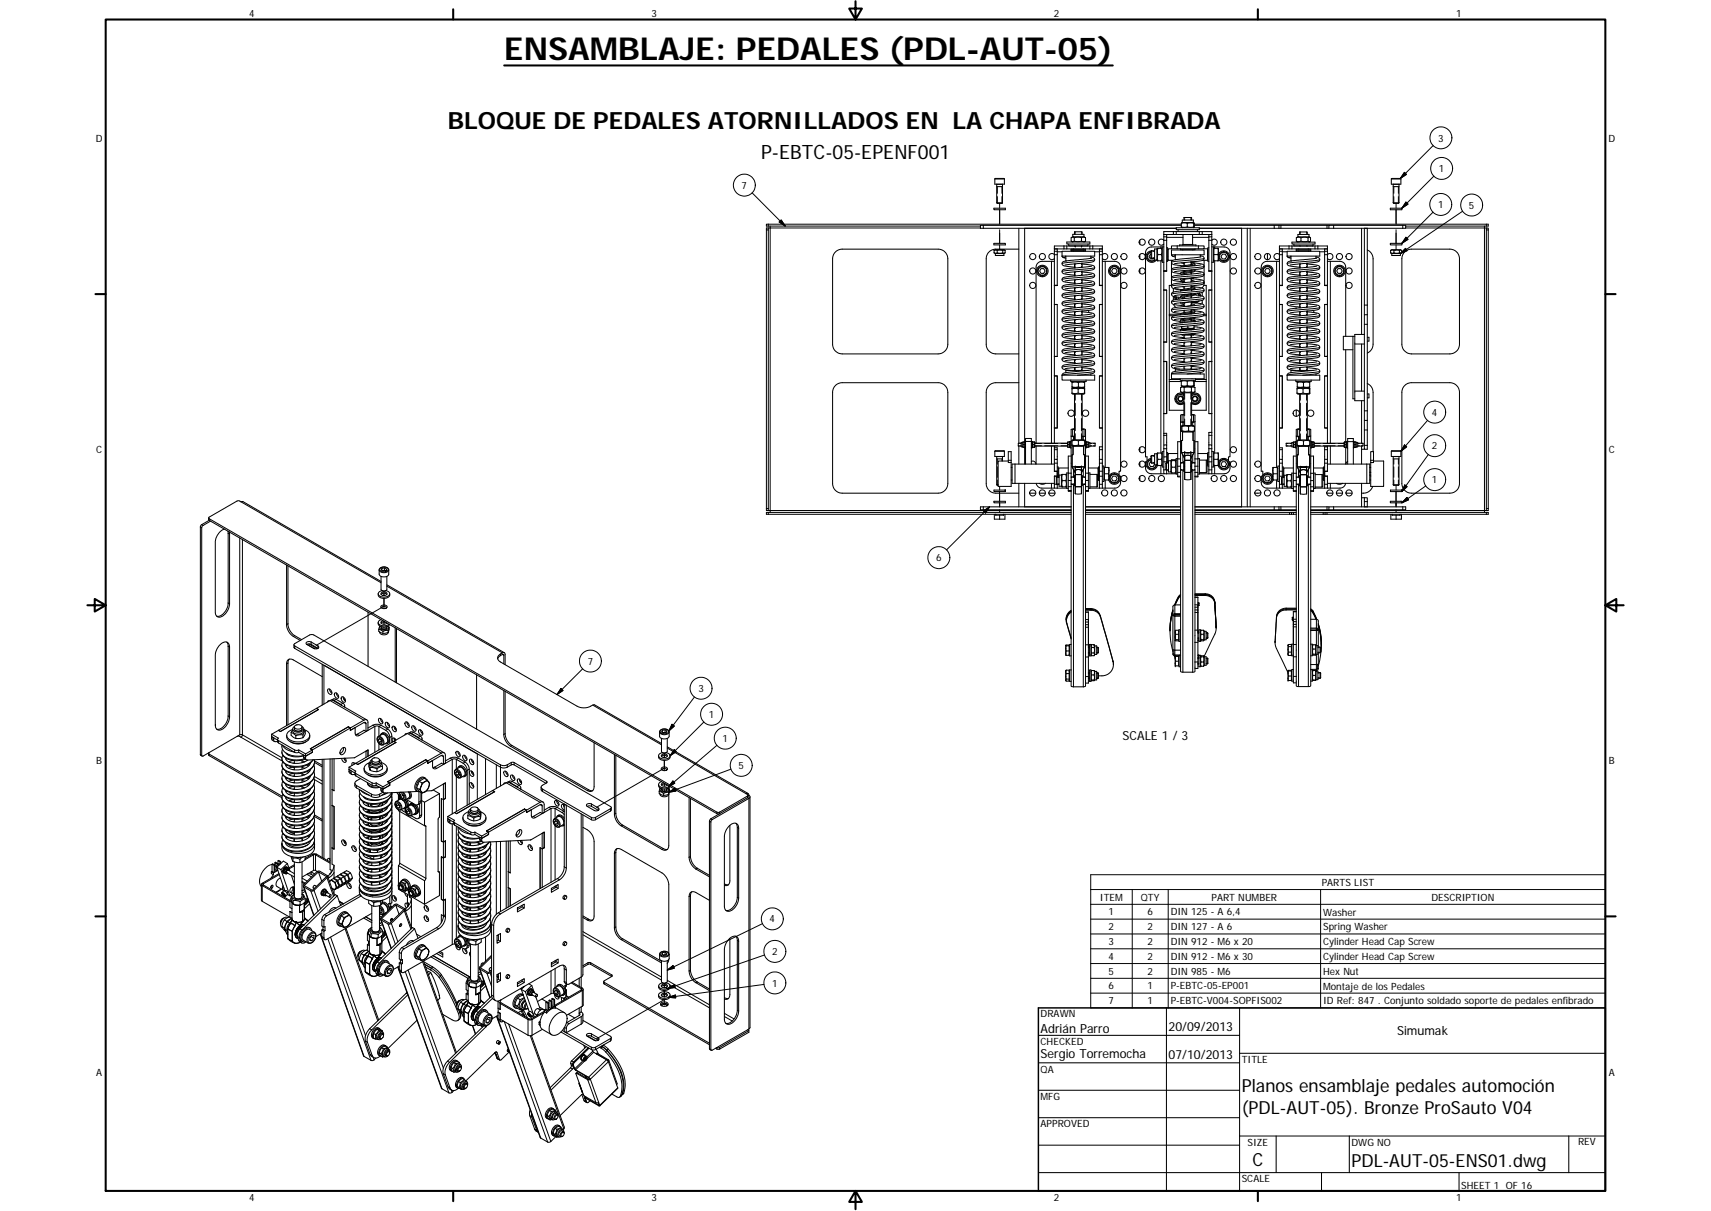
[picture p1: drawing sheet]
<svg xmlns="http://www.w3.org/2000/svg" width="594mm" height="420mm" viewBox="0 0 594 420" stroke-linecap="round" stroke-linejoin="round" font-family="sans-serif">
<defs><g id="words">
<text font-size="11" x="175.1" y="20.9">ENSAMBLAJE: PEDALES (PDL-AUT-05)</text>
<text font-size="8.2" x="155.5" y="44.8">BLOQUE DE PEDALES ATORNILLADOS EN LA CHAPA ENFIBRADA</text>
<text font-size="6.9" x="264.2" y="55.2">P-EBTC-05-EPENF001</text>
<g font-size="6.3">
<text x="431.1" y="379">Planos ensamblaje pedales automoción</text>
<text x="431.1" y="386.6">(PDL-AUT-05). Bronze ProSauto V04</text>
<text x="434.8" y="404.7">C</text>
<text x="469.2" y="404.8">PDL-AUT-05-ENS01.dwg</text>
</g>
<g font-size="4.4">
<text x="389.8" y="256.9">SCALE 1 / 3</text>
<text x="361.3" y="358.4">Adrián Parro</text>
<text x="405.8" y="357.8">20/09/2013</text>
<text x="485.1" y="359.2">Simumak</text>
<text x="361.3" y="367.1">Sergio Torremocha</text>
<text x="405.8" y="367.3">07/10/2013</text>
</g>
<g font-size="3.5">
<text x="86.6" y="5.8">4</text>
<text x="226.3" y="5.8">3</text>
<text x="365.9" y="5.8">2</text>
<text x="505.6" y="5.8">1</text>
<text x="33.2" y="49.4">D</text>
<text x="499.3" y="49.1">3</text>
<text x="558.5" y="49.4">D</text>
<text x="499.6" y="59.7">1</text>
<text x="257.5" y="65.5">7</text>
<text x="499.3" y="72.2">1</text>
<text x="510" y="72.4">5</text>
<text x="497.2" y="144.3">4</text>
<text x="497.2" y="155.9">2</text>
<text x="33.4" y="157.3">C</text>
<text x="558.6" y="157.3">C</text>
<text x="497.2" y="167.7">1</text>
<text x="325" y="194.8">6</text>
<text x="204.1" y="230.6">7</text>
<text x="242.5" y="240.1">3</text>
<text x="246.1" y="249.1">1</text>
<text x="250.9" y="257.4">1</text>
<text x="33.4" y="265.2">B</text>
<text x="256.4" y="266.8">5</text>
<text x="558.6" y="265.2">B</text>
<text x="458.9" y="307.4">PARTS LIST</text>
<text x="381.9" y="312.5">ITEM</text>
<text x="384.9" y="317.6">1</text>
<text x="396.1" y="312.5">QTY</text>
<text x="398.4" y="317.6">6</text>
<text x="406.5" y="317.6">DIN 125 - A 6,4</text>
<text x="420.7" y="312.5">PART NUMBER</text>
<text x="459.4" y="317.6">Washer</text>
<text x="497" y="312.5">DESCRIPTION</text>
<text x="267.2" y="320.1">4</text>
<text x="384.9" y="322.7">2</text>
<text x="398.4" y="322.7">2</text>
<text x="406.5" y="322.7">DIN 127 - A 6</text>
<text x="459.4" y="322.8">Spring Washer</text>
<text x="384.9" y="327.9">3</text>
<text x="398.4" y="327.9">2</text>
<text x="406.5" y="327.9">DIN 912 - M6 x 20</text>
<text x="459.4" y="327.9">Cylinder Head Cap Screw</text>
<text x="268.1" y="331.4">2</text>
<text x="384.9" y="333">4</text>
<text x="398.4" y="333">2</text>
<text x="406.5" y="333">DIN 912 - M6 x 30</text>
<text x="459.4" y="333">Cylinder Head Cap Screw</text>
<text x="384.9" y="338.1">5</text>
<text x="398.4" y="338.1">2</text>
<text x="406.5" y="338.1">DIN 985 - M6</text>
<text x="459.4" y="338.1">Hex Nut</text>
<text x="268.1" y="342.3">1</text>
<text x="384.9" y="343.3">6</text>
<text x="398.4" y="343.3">1</text>
<text x="406.5" y="343.3">P-EBTC-05-EP001</text>
<text x="459.4" y="343.3">Montaje de los Pedales</text>
<text x="361.3" y="353">DRAWN</text>
<text x="384.9" y="348.4">7</text>
<text x="398.4" y="348.4">1</text>
<text x="406.5" y="348.4">P-EBTC-V004-SOPFIS002</text>
<text x="459.4" y="348.4">ID Ref: 847 . Conjunto soldado soporte de pedales enfibrado</text>
<text x="361.3" y="362.5">CHECKED</text>
<text x="431.1" y="368.7">TITLE</text>
<text x="33.4" y="373.2">A</text>
<text x="361.3" y="372.1">QA</text>
<text x="558.6" y="373.2">A</text>
<text x="361.3" y="381.6">MFG</text>
<text x="361.3" y="391.2">APPROVED</text>
<text x="433.2" y="397.5">SIZE</text>
<text x="469.2" y="397.5">DWG NO</text>
<text x="547.9" y="397.4">REV</text>
<text x="431.1" y="410.2">SCALE</text>
<text x="507.3" y="412.4">SHEET 1 OF 16</text>
<text x="86.6" y="416.7">4</text>
<text x="226.3" y="416.7">3</text>
<text x="365.9" y="416.7">2</text>
<text x="505.6" y="416.7">1</text>
</g>
</g></defs>
<g fill="none" stroke="#000" stroke-width=".35">
<path d="M487.6 59.8l.7 .7-2.1 1.4zM497.6 50.5l-11.4 11.4M261.1 66.9l11.5 11.5M266.1 79.8h.7M266.8 77.8v.6M271.2 76.3l1.4 2.1-2.1-1.4zM340.4 79.1h-73v98h104.5M341.4 78.2v1M345.4 62.1h3.3M346.1 63.9h2M346.3 64.7v2.4M346.3 68.2v2.4"/>
<path d="M347.1 70.6v1.6M347.1 72.8v5M347.1 79.7v4.7M347.9 64.7v2.4M347.9 68.2v2.4M355.8 79.2v74.2M411.3 75.5v.3M411.3 76.1v.2M413.5 75.5v.3M413.5 76.1v.2M431.1 79.2v96.7M434.1 79.2v96.7"/>
<path d="M442.4 78.2v1M444.7 78.2v1M460.7 78.2v1M463.1 78.2v1M472.8 79.2v36.8M483.1 62.1h3.3M483.7 63.9h2M483.9 64.7v2.4M483.9 68.2v2.4M484.7 70.6v1.6M484.7 72.8v5M484.7 79.7v4.7"/>
<path d="M485.5 64.7v2.4M485.5 68.2v2.4M487.1 78.2v1M488.1 79.1h27.3v98h-60.3M488.2 70.1l.7 .7-2.2 1.4zM497.6 73.6l-10.9 10.8M497.9 61.1l-11.2 11.1M507.8 73.3l-21.6 14.7M516.1 79.8h.6M516.1 77.8v.6M347.1 85v1.6M365.1 90.7v63.1"/>
<path d="M366.1 87.2h1M366.1 88.4h1M366.1 99h1M367.1 87.4h1.7M370.4 85.3v1.1M373.3 85.3h.1M373.3 80.4v.3M373.3 81v.3M373.3 91.5v.5M373.3 92.5v.5M373.3 94.3v.5M373.3 95.2v.5"/>
<path d="M373.3 97v.5M373.3 98v.5M373.3 99.8v.5M375.5 85.3h.1M375.5 80.4v.3M375.5 81v.3M375.5 91.3v.5M375.5 92.3v.5M375.5 94.1v.5M375.5 95.1v.4M375.5 96.9v.4M375.5 97.8v.5"/>
<path d="M375.5 99.6v.5M378.4 85.3v1.1M380.1 98.4l-11.3 1.4M380.1 95.6l-11.3 1.4M380.1 92.8l-11.3 1.4M380.1 90.1l-11.3 1.3M380.1 87.4h1.6M381.7 88.4h1.1M381.7 87.2h1.1M381.7 99h1.1M383.7 90.7v71.5M399.6 87.2h.4"/>
<path d="M399.6 87.6a1.47 1.47 0 0 0-1 2.1 1.47 1.47 0 0 0 2.3 .4M399.6 89.4h.4M400.5 87.2h.4M400.5 89.4h.4M403.1 85.7v.5M403.1 90.5v66.7M404.1 82.2h1M404.1 94h1M404.1 83.4h1M405.1 82.4h5.7M408.4 80.3v1.1M408.7 85.3v1"/>
<path d="M410.4 96.7l-.5 .2M410.8 84.8h3.3M411 97.8l.1 .2M411.3 91.1v.3M411.3 91.8v.4M411.3 93.8v.2M411.3 94.1v.1M411.3 94.9v.1M411.3 95.1v.2M411.3 96.9v.4M411.3 97.7v.3M411.3 99.4v.3"/>
<path d="M411.3 100v.3M413.5 90.9v.3M413.5 91.5v.3M413.5 93.7v.2M413.5 94.5v.2M413.5 94.9v.2M413.5 96.5v.5M413.5 97.4v.5M413.5 99.2v.2M413.5 99.7v.2M414.1 82.4h5.6M414.9 93.9l-5 1"/>
<path d="M414.9 91.8l-4.2 .8M414.9 99.9l-5 1M416.1 85.3v1M416.4 80.3v1.1M418.1 97.9l-11.3 1.4M418.1 95.1l-11.3 1.4M418.1 92.4l-2.1 .4-8.3 .7-.9 .3M418.1 89.6l-11.3 1.4M419.7 83.4h1M419.7 82.2h1M419.7 94h1M421.7 85.7v.5"/>
<path d="M421.7 90.5v66.7M443.2 90.7v71.5M444.2 87.2h1M444.2 88.4h1M444.2 99h1M445.2 87.4h1.7M448.6 85.3v1.1M451.5 85.3h.1M451.5 80.5v.3M451.5 81v.3M451.5 91.5v.5M451.5 92.5v.5"/>
<path d="M451.5 94.3v.5M451.5 95.2v.5M451.5 97v.5M451.5 98v.5M451.5 99.8v.5M453.7 85.3h.1M453.7 80.5v.3M453.7 81v.3M453.7 91.3v.5M453.7 92.3v.5M453.7 94.1v.5M453.7 95.1v.4"/>
<path d="M453.7 96.9v.4M453.7 97.8v.5M453.7 99.6v.5M456.6 85.3v1.1M458.2 98.4l-11.3 1.4M458.2 87.4h1.7M458.2 95.6l-11.3 1.4M458.2 92.8l-11.3 1.4M458.2 90.1l-11.3 1.3M459.9 88.4h1M459.9 87.2h1M459.9 99h1"/>
<path d="M461.9 90.7v63.1M484.7 85v1.6M488 86.2l.6 .8-2.4 1zM488.2 82.3l.7 .7-2.2 1.4zM373.3 100.8v.4M373.3 102.6v.5M373.3 103.6v.4M373.3 105.4v.5M373.3 106.3v.5M373.3 108.1v.5M373.3 109.1v.5M373.3 110.9v.5"/>
<path d="M373.3 111.8v.5M373.3 113.7v.4M373.3 114.6v.5M373.3 116.4v.5M373.3 117.4v.5M373.3 119.2v.5M375.5 100.6v.5M375.5 102.4v.5M375.5 103.4v.4M375.5 105.2v.4M375.5 106.1v.5M375.5 107.9v.5"/>
<path d="M375.5 108.9v.5M375.5 110.7v.5M375.5 111.7v.4M375.5 113.5v.4M375.5 114.4v.5M375.5 116.2v.5M375.5 117.2v.5M375.5 119v.5M375.5 120v.4M380.1 109.4l-11.3 1.4M380.1 106.7l-11.3 1.4M380.1 103.9l-11.3 1.4"/>
<path d="M380.1 101.2l-11.3 1.3M380.1 112.2l-11.3 1.4M380.1 117.7l-11.3 1.4M380.1 115l-1 .3-8.3 .7-2 .4M408.5 103l.2 .8M411.3 109.1h.1M411.3 110.4v.1M411.3 102.1v.2M411.3 103v.2M411.3 103.4v.2M411.3 105v.5M411.3 105.9v.5"/>
<path d="M411.3 107.7v.2M411.3 108.2v.2M411.3 111.1v.3M411.3 116.3v.3M411.3 117v.4M411.3 118.7v.5M411.3 119.7v.5M413.5 102h.1M413.5 102.7v.2M413.5 103.1v.3M413.5 104.7v.5M413.5 105.6v.4"/>
<path d="M413.5 107.5v.2M413.5 107.9v.2M413.5 108.8v.1M413.5 110.8v.2M413.5 111.2v.2M413.5 116.3v.3M413.5 116.9v.3M413.5 118.6v.4M413.5 119.5v.5M414.9 110.1l-5 1M414.9 108.1l-5 1M414.9 102l-5 1"/>
<path d="M414.9 111.4h.1M415.6 101.7l.7 .8M418.1 117.3l-11.3 1.4M418.1 114.5l-11.3 1.4M418.1 109l-11.3 1.4M418.1 106.2l-11.3 1.4M418.1 103.5l-11.3 1.3M418.1 100.7l-11.3 1.4M418.1 111.8l-11.3 1.3M451.5 100.8v.4M451.5 102.6v.5M451.5 103.6v.4"/>
<path d="M451.5 105.4v.5M451.5 106.3v.5M451.5 108.1v.5M451.5 109.1v.5M451.5 110.9v.5M451.5 111.8v.5M451.5 113.7v.4M451.5 114.6v.5M451.5 116.4v.5M451.5 117.4v.5M451.5 119.2v.5M453.7 100.6v.5"/>
<path d="M453.7 102.4v.5M453.7 103.4v.4M453.7 105.2v.4M453.7 106.1v.5M453.7 107.9v.5M453.7 108.9v.5M453.7 110.7v.5M453.7 111.7v.4M453.7 113.5v.4M453.7 114.4v.5M453.7 116.2v.5M453.7 117.2v.5"/>
<path d="M453.7 119v.5M453.7 120v.4M458.2 109.4l-11.3 1.4M458.2 106.7l-11.3 1.4M458.2 103.9l-11.3 1.4M458.2 101.2l-11.3 1.3M458.2 112.2l-11.3 1.4M458.2 117.7l-11.3 1.4M458.2 115l-.9 .3-8.3 .7-2.1 .4M472.8 119.4v16.3M473.7 112.5h1M473.7 105.9h1"/>
<path d="M373.3 120.1v.5M373.3 121.9v.5M373.3 122.9v.5M373.3 124.7v.5M373.3 125.7v.5M373.3 127.5v.3M373.3 128.2v.3M373.3 136.7v2.2M373.3 139.9v4.2M375.5 121.8v.5M375.5 122.7v.5M375.5 124.5v.5"/>
<path d="M375.5 125.5v.5M375.5 127.3v.4M375.5 128.1v.4M375.5 136.7v2.2M375.5 139.9v4.2M380.1 128.8l-11.3 1.4M380.1 126l-11.3 1.4M380.1 123.3l-11.3 1.4M380.1 120.5l-11.3 1.4M406 131.7h3.8M409.5 137.7a.79 .79 0 0 1 1.2 .7 .79 .79 0 0 1-1.2 .6M411.3 121.5v.5"/>
<path d="M411.3 122.4v.5M411.3 124.3v.5M411.3 125.2v.5M411.3 127.1v.3M411.3 127.7v.4M411.3 136.3v2.2M411.3 139.7v4.5M413.5 121.3v.5M413.5 122.3v.5M413.5 124.1v.5M413.5 125.1v.4M413.5 126.9v.4"/>
<path d="M413.5 127.7v.4M413.5 136.3v2.2M413.5 139.7v4.5M414.5 137.7a.8 .8 0 0 1 1.2 .7 .8 .8 0 0 1-1.2 .6M415.1 131.7h3.7M418.1 128.4l-11.3 1.4M418.1 125.6l-11.3 1.4M418.1 122.8l-11.3 1.4M418.1 120l-1 .3-10.3 1.1M451.5 120.1v.5M451.5 121.9v.5M451.5 122.9v.5"/>
<path d="M451.5 124.7v.5M451.5 125.7v.5M451.5 127.5v.3M451.5 128.2v.3M451.5 136.7v2.2M451.5 139.9v4.2M453.7 121.8v.5M453.7 122.7v.5M453.7 124.5v.5M453.7 125.5v.5M453.7 127.3v.4M453.7 128.1v.4"/>
<path d="M453.7 136.7v2.2M453.7 139.9v4.2M458.2 128.8l-11.3 1.4M458.2 126l-11.3 1.4M458.2 123.3l-11.3 1.4M458.2 120.5l-11.3 1.4M472.8 139v14.8M345.4 156.6h3.3M346.1 158.4h2M346.3 159.2v1.8M347.9 159.2v.3M347.9 159.7v.3"/>
<path d="M353.6 154.7h.3M353.6 153.9h.3M354.3 154.7h.3M354.3 153.9h.3M355.8 155.2v5.8M359.3 153.9h2.3M359.3 154.7h2.3M362.7 154.7h4.6M362.7 153.9h4.6M365.1 154.8v6.2M366.1 156h1M368.4 153.9h2.3"/>
<path d="M368.4 154.7h2.3M372.7 151.5v1.1M373.3 145.2v4.2M373.3 150.5v2.1M375.5 145.2v4.2M375.5 150.5v2.1M376.1 151.5v1.1M378.4 153.9h.6M378.4 154.7h.6M379.6 154.7h.6M379.6 153.9h.6M381.7 156h1.1"/>
<path d="M399.6 158.3h.4M399.6 159.6a1.47 1.47 0 0 0-.7 2.5 1.47 1.47 0 0 0 2.5-.8M400.5 158.3h.4M404.1 155.7h1M404.1 151h1M408.9 159.2h1M410.7 146.5v1.1M410.7 157.9v2.6M411.3 145.4v2.2M413.5 145.4v2.2M414.1 146.5v1.1M414.1 157.9v2.6"/>
<path d="M414.9 159.2h1M418.8 159.6v4.4M419.7 155.7h1M419.7 151h1M444.2 156h1M446.6 153.9h.6M446.6 154.7h.6M447.9 153.9h.7M447.9 154.7h.7M450.9 151.6v1M451.5 145.2v4.3M451.5 150.5v2.1"/>
<path d="M453.7 145.2v4.3M453.7 150.5v2.1M454.3 151.6v1M456.3 153.9h2.1M456.3 154.7h2.1M459.4 153.9h4.2M459.4 154.7h4.2M459.9 156h1M461.9 154.8v6.2M464.6 153.9h2.1M464.6 154.7h2.1M471.4 153.9h.6"/>
<path d="M471.4 154.7h.6M472.6 153.9h.7M472.6 154.7h.7M472.8 154.8v1.1M473.7 149.2h1M473.7 154.5h1M473.7 142.5h1M483.7 158.4h2M483.9 159.2v1.8M485.5 159.2v1.8M487.7 154.4l.7 .6-2 1.6zM495.7 145.9l-9.3 10.7h-3.3"/>
<path d="M495.9 157.7l-9.2 12.9M72.6 180v.5M83.7 174.1l48.6 28.1M266.1 176.4h.7M266.8 177.8v.6M341.4 175.9v1M341.5 177.3l2.1-1.4-1.4 2.1zM343.6 175.9l-15 14.9M346.3 162v3.6M346.3 166.6v1.8M347 170.6v3.3M347 174.5v.8"/>
<path d="M347.1 168.8v1.2M347.1 170.6v3.3M347.1 174.5v1.4M347.1 176.9v.9M352.4 161v6.7M355.8 167.7v8.2M365.1 167.7v1.7M366.1 168h.9M366.1 160.7h1M366.8 165.7h.3M366.8 167.9h.3M367.4 165.7h.3"/>
<path d="M367.4 167.9h.3M370.9 164.2h1M370.9 168.8h1M370.9 166.7h1M370.9 170.2h1M371.9 165.7h.4M371.9 167.9h.4M372.7 165.7h.4M372.7 167.9h.4M372.7 162.9v2.5M372.7 168.1v70.2M375.7 165.7h.4"/>
<path d="M375.7 167.9h.4M376.1 162.9v2.5M376.1 168.1v70.2M376.5 165.7h.4M376.5 167.9h.4M376.9 164.2h1M376.9 168.8h1M376.9 177.1h33M376.9 166.7h1M376.9 170.2h1M380.8 164.6v4.3M381.7 160.7h1.1"/>
<path d="M381.7 168h1.1M383.7 166.5v2.9M399.6 160.4h.4M400.5 160.4h.4M403.1 161.5v2.9M404.1 163h.8M404.8 160.7h.3M404.8 162.9h.3M405.4 160.7h.3M405.4 162.9h.3M408.9 163.9h1M408.9 161.8h1"/>
<path d="M408.9 165.2h1M409.9 160.7h.4M409.9 162.9h.4M410.7 160.7h.4M410.7 162.9h.4M410.7 163.2v70M413.7 160.7h.4M413.7 162.9h.4M414.1 163.2v70M414.5 160.7h.4M414.5 162.9h.4M414.9 177.1h35.2"/>
<path d="M414.9 161.8h1M414.9 165.2h1M414.9 163.9h1M419.7 163h1M421.7 161.5v2.9M442.4 175.9v1M443.2 166.5v2.9M444.2 160.7h1M444.2 168h.9M444.7 175.9v1M445 165.7h.3M445 167.9h.3"/>
<path d="M445.6 165.7h.3M445.6 167.9h.3M447.8 177.8v.6M449.1 177.8v.6M449.1 166.8h1M449.1 170.2h1M449.1 164.2h1M449.1 168.9h1M450.1 165.7h.4M450.1 167.9h.4M450.8 165.7h.4M450.8 167.9h.4"/>
<path d="M450.9 162.9v2.6M450.9 168.1v70.1M453.9 165.7h.4M453.9 167.9h.4M454.3 162.9v2.6M454.3 168.1v70.1M454.7 165.7h.4M454.7 167.9h.4M455.1 166.8h1M455.1 170.2h1M455.1 164.2h1M455.1 168.9h1"/>
<path d="M459 164.7v4.3M459.4 177.8v.6M459.9 160.7h1M459.9 168h1M460.7 175.9v1M460.7 177.8v.6M461.9 167.7v1.7M463.1 175.9v1M472.8 172.7v3.2M473.7 174h1M474.6 161v6.7M483.9 162v3.6"/>
<path d="M483.9 166.6v1.8M484.7 170.6v3.3M484.7 174.5v1.4M484.7 168.4v1.6M484.7 176.9v.9M485.5 162v3.6M485.5 166.6v1.8M487.1 175.9v1M487.8 168.3l.8 .5-1.9 1.8zM488.5 172.6l.6 .8-2.4 1.1zM495 168.6l-8.3 5.9M516.1 176.4h.6"/>
<path d="M516.1 177.8v.6M69.6 182.8l.4 .3M70 182l.5 .3M79.2 185l.5 .3M83.2 186.6v68.4M84.2 187.2v67.8l13.7 7.9M131.6 197.7a1.92 1.92 0 0 0 3.4 0M132 197.2l.2-.2a1.79 1.79 0 0 1 2.6 .6 1.64 1.64 0 0 1-2.9-.1zM79.2 209.2l.5 .3M100 216.5l-.5 .2M133.3 215.6v1M133.3 217.6v.7"/>
<path d="M133.3 211.2v-3.6v2.7l-23.5 13.6M133.3 205.1v1.5M134.3 203.4l40.1 23.1M371.9 212.1a3.7 3.7 0 0 0-1.6 3M376.9 216.7h1M376.9 215h1M376.9 217.6h1M376.9 215.8h1M376.9 212.4h1M378.7 211.1v.3M378.8 211.4v.3M382.1 213.7v.2"/>
<path d="M407.9 209.9v17.7M409.2 207v.6M414.9 212.5h1M414.9 210.7h1M414.9 207.2h1M414.9 211.6h1M414.9 209.8h1M414.9 218.6h1M415.9 219.7h.1M415.9 219.3h.1M415.9 209.3h.1M415.9 210h.1"/>
<path d="M416.1 219.7h.2M416.1 219.3h.2M416.2 209.3h.1M416.2 210h.1M418.5 206v.6M418.8 219.7h.2M419.2 219.7h.2M421.8 208.9v.6M422.2 217.2v.2M422.2 217.5v.2M443.2 214.2v.3M443.2 213.8h.1"/>
<path d="M446.5 211v.6M448.7 214.3h.1M448.7 215.1h.1M448.9 214.3h.2M448.9 215.1h.2M449.1 217.5h1M449.1 215.7h1M449.1 212.2h1M449.1 216.6h1M449.1 214.8h1M455.8 212.3v.3M455.9 212v.3"/>
<path d="M457.1 214.9v9.1M79.2 224.2l.5 .3M100 230.1l-.5 .2M102.3 220.5l-.5 .3M102.3 224.1v.9M108 222.7v.9M110.4 224.1v.8M112.5 230.8v13.5M173.7 226.9v.6M174.4 227.1l.5 .3M194.8 238.9l.7 .7-2.1 1.4zM202.3 232.1l-8.9 8.9"/>
<path d="M376.9 223.7h1M376.9 234.7h1M376.9 227.9h1M377.9 224.8h.1M377.9 233.6h.1M377.9 226.4h.1M377.9 235.2h.1M378.1 224.8h.2M378.1 233.6h.2M378.1 226.4h.2M378.1 235.2h.2M380.8 226.4h.2"/>
<path d="M380.8 235.2h.2M380.8 224.8h.2M380.8 233.6h.2M381.2 226.4h.2M381.2 235.2h.2M381.2 224.8h.2M381.2 233.6h.2M386.5 229.4v.1M407.2 226.9h.4M414.9 222.9h1M414.9 229.7h1M415.9 221.3h.1"/>
<path d="M415.9 230.1h.1M415.9 222.1h.1M415.9 228.2h.1M415.9 228.5h.1M415.9 227.4h.1M416.1 221.3h.2M416.1 230.1h.2M416.1 222.1h.2M416.1 228.2h.2M416.1 228.5h.2M416.1 227.4h.2M416.8 222.1h.1"/>
<path d="M418.8 221.3h.2M418.8 230.1h.2M418.8 228.5h.2M419.2 221.3h.2M419.2 230.1h.2M419.2 228.5h.2M442.7 222.5v.2M448.4 227.1h.1M449.1 227.9h1M449.1 234.7h1M449.1 223.6h1M457.1 227v5.6"/>
<path d="M457.4 231.9h.3M457.6 226.3h.3M457.6 235.1h.3M457.6 224.7h.3M457.6 233.5h.3M458.2 226.3h.3M458.2 235.1h.3M458.2 224.7h.3M458.2 233.5h.3M79.2 248.4l.5 .3M83.7 255.8l14.4 8.3M94.3 256.2l.7 .4"/>
<path d="M96.7 256.9v.8M102.2 252.9a1.52 1.52 0 0 0 2.7 0M114.6 243.1l11.8 6.8M116.7 242.6l-.7 .4M119.1 244l-.7 .6M124 254.7l.7 .5M126.4 250.7l.7 .4M129.4 251.6l.7 .4v9M131.2 255.9a1.65 1.65 0 0 1 1.6 2.4 1.7 1.7 0 0 1-1.6-2.4zM131.3 255.5a1.92 1.92 0 0 1 1.7 2.9M131.6 258v2.2M132.3 251.6l-.7 .4v3.4"/>
<path d="M134.7 253l-.8 .4M136.1 255.4l-.8 .4M141.5 254.5l11.7 6.8M143.6 254.1l-.7 .4M146 255.4l-.8 .6M175.4 254.6l-.5 .2M177.8 258.6l-.5 .3M205.8 244.6l23.9 13.8M229 253.9a1.9 1.9 0 0 0 3.3 0M229.3 253.4a1.68 1.68 0 0 1 2.8 .5 1.61 1.61 0 0 1-1.5 .7 1.61 1.61 0 0 1-1.4-1zM231.7 259.5l27.4 15.9M233.3 251.3l.8 .6-1.9 1.7z"/>
<path d="M241.1 241.8l-8.9 11.8M244.4 250.5l-11.7 11.7M248.9 258.6l-16.8 14.4M69.6 261.8l.4 .2M72.6 261.6v.6M97.9 263.2a4.1 4.1 0 0 0 4.4 2.7 7.7 7.7 0 0 0 6.4-2.3M97.9 260.9a4 4 0 0 0 4.4 2.7l3.4-.4M100.3 264.3l.4 .2M101.6 266.1l.6 .4M102.3 260.2v.8M105.4 262.6l.7 .5M109.1 269.4l2.8 1.6"/>
<path d="M109.1 270.5l2.8 1.6M109.2 264.3a4.8 4.8 0 0 1-4.6 3.7 6.2 6.2 0 0 1-6.6-2l-.1-.5M109.2 277.9a5.3 5.3 0 0 1-5.6 3.8h-1.2a4.7 4.7 0 0 1-4.5-2.4v-.3M109.2 268.8a4.7 4.7 0 0 1-4.6 3.7 6.2 6.2 0 0 1-6.6-2l-.1-.5M109.2 266.6a4.8 4.8 0 0 1-4.6 3.7 6.2 6.2 0 0 1-6.6-2l-.1-.6M109.2 275.6a4.9 4.9 0 0 1-5.1 3.8 5.4 5.4 0 0 1-6.2-2.4v-.2M109.2 273.3a5.3 5.3 0 0 1-5.6 3.9h-1.2a4.6 4.6 0 0 1-4.5-2.4v-.3M109.2 271.1a5.2 5.2 0 0 1-5.6 3.8h-.6a4.8 4.8 0 0 1-5.1-2.4v-.3M112.5 263.4v34.5M121.2 267.7l.7 .4M123.5 268.4v.8M123.8 272.6v.8"/>
<path d="M127.9 279.3l.3 .5M129 275.5v.9M129.1 264.4a1.54 1.54 0 0 0 2.7 0M129.2 271.6v.9M130.5 272.5h.2M131.8 275.5v.9M132.3 274l.7 .5M132.9 278.5l-.6 1.1M136.1 279.5a4.8 4.8 0 0 1-4.6 3.7 6.3 6.3 0 0 1-6.6-2l-.1-.6M136.1 277.2a4.8 4.8 0 0 1-4.6 3.7 6.2 6.2 0 0 1-6.6-2l-.1-.6M136.1 275a5.4 5.4 0 0 1-5.7 3.8h-1.1a4.1 4.1 0 0 1-4.5-2.7M137.4 278.4a1.57 1.57 0 0 1 1.6 .8 1.57 1.57 0 0 1-.1 1.7 1.82 1.82 0 0 1-1.5-2.5z"/>
<path d="M137.5 278.1a1.92 1.92 0 0 1 1.7 2.9M138.8 275a1.55 1.55 0 0 1 1.6 .8 1.55 1.55 0 0 1-.2 1.7 1.84 1.84 0 0 1-1.4-2.5zM139.9 274.8a1.96 1.96 0 0 1 .7 2.8M146.1 277.9l-.6 .4M150.9 266.2l.7 .4M153.2 262.1l.8 .4M156.3 263.1l.7 .4v18.9M158.1 267.3a1.55 1.55 0 0 1 1.5 .8 1.55 1.55 0 0 1-.1 1.7 1.78 1.78 0 0 1-1.4-2.5zM158.2 267a1.9 1.9 0 0 1 1.7 2.9M158.4 269.4v12.1M159.2 263.1l-.8 .4v3.3M161.5 264.4l-.7 .4"/>
<path d="M162.9 266.9l-.7 .4M164.2 268l-.3 .2M165.7 261.6v15.7M168.6 263.2v12.5M172.3 265.4v8.1M173.8 265.4v7.3M175.7 271.6l11.8 6.8M176.1 265.4v.8M177.5 264.6v.8M177.9 271.1l-.7 .5M178.5 264.6v.8M180.2 272.5l-.7 .6"/>
<path d="M187.5 279.2l.7 .4M188.4 273.8v.8M189.8 271.1v.5M204.4 274l-.5 .3M205.4 279v.8M230.7 271.8v1M230.7 273.8v.7M230.7 267.4v-3.6v2.7l-23.6 13.6M230.7 261.3v1.5M232.2 274.9l2.2-1.4 .3 1zM233.7 271l.6 .7-2.2 1.3zM234.1 260.1l.7 .7-2.1 1.4z"/>
<path d="M253.8 266.9l-21.6 8M259.5 276.2v.6l.5 .2v80M108.5 296.4l.3 .2v5.4M109.2 289.2a5.3 5.3 0 0 1-5.6 3.8 5.3 5.3 0 0 1-5.7-2.4v-.3M109.2 286.9a5 5 0 0 1-5.1 3.8 5.4 5.4 0 0 1-6.2-2.4v-.3M109.2 284.6a4.9 4.9 0 0 1-5.1 3.8l-1.1 .1a4.9 4.9 0 0 1-5.1-2.4v-.3M109.2 282.4a4.9 4.9 0 0 1-5.1 3.8h-1.1a4.8 4.8 0 0 1-5.1-2.4v-.3M109.2 280.1a4.7 4.7 0 0 1-4.6 3.7 6.2 6.2 0 0 1-6.6-2l-.1-.5M109.2 291.4a5.3 5.3 0 0 1-5.6 3.9 5.3 5.3 0 0 1-5.7-2.4v-.4M109.9 296.4l-.3 .2v5.4M127.9 292.6l.3 .5 .9 .4M127.9 285.9l.6 .8"/>
<path d="M127.9 284.3h.1M127.9 290.9v.2M131.2 283.5l-2.1 .1M131.9 292.4h.1M132.5 287.7a3.5 3.5 0 0 1-4.5 .3M132.7 280.9a3.3 3.3 0 0 1-4.8 .2M132.9 292.1l-.8 1-.8 .3M132.9 285.3l-.2 .5-.8 .7M132.9 283.4l-.1 .5M132.9 290.1l-.1 .6M136.1 293a5.3 5.3 0 0 1-5.7 3.8h-1.6a3.9 3.9 0 0 1-4-2.6M136.1 299.8a4.7 4.7 0 0 1-4.6 3.7 6.2 6.2 0 0 1-6.6-2l-.1-.6"/>
<path d="M136.1 297.5a4.7 4.7 0 0 1-4.6 3.7 6.2 6.2 0 0 1-6.6-2l-.1-.5M136.1 295.3a4.8 4.8 0 0 1-4.6 3.7 6.2 6.2 0 0 1-6.6-2l-.1-.6M136.1 290.8a5 5 0 0 1-5.1 3.7l-1.1 .1a4.8 4.8 0 0 1-5.1-2.4v-.3M136.1 288.5a4.8 4.8 0 0 1-4.6 3.7 6.1 6.1 0 0 1-6.6-2l-.1-.6M136.1 286.2a4.7 4.7 0 0 1-4.6 3.7 6.2 6.2 0 0 1-6.6-2l-.1-.5M136.1 284a5 5 0 0 1-5.1 3.8h-2.2a3.9 3.9 0 0 1-4-2.7M136.1 281.7a4.8 4.8 0 0 1-4.6 3.7 6.3 6.3 0 0 1-6.6-2l-.1-.5M138.8 299.5l9.1 5.2M140.9 280.5a1.57 1.57 0 0 1 1.6 .7 1.57 1.57 0 0 1-.1 1.8 1.83 1.83 0 0 1-1.5-2.5zM141.1 280.1a1.9 1.9 0 0 1 1.6 2.9M146.4 282.7l-.7 .4M155.5 284.8l.7 .4"/>
<path d="M157 285.8v41.9M157.8 285.5v.8M158.4 286.6v39M159.1 291.7a4.1 4.1 0 0 0 4.4 2.7 7.5 7.5 0 0 0 6.3-2.3M159.1 289.5a4 4 0 0 0 4.3 2.6l3.4-.3M163.4 281.5a1.54 1.54 0 0 0 2.6 0M163.5 288.7v.8M166.6 291.1l.7 .4M168.6 293.9v.1M168.6 296.2h.1M168.6 298.5h.1M170.4 292.8a5.3 5.3 0 0 1-5.7 3.9 5.3 5.3 0 0 1-5.6-2.4v-.4"/>
<path d="M170.4 299.6a4.8 4.8 0 0 1-4.6 3.7 6.3 6.3 0 0 1-6.6-2l-.1-.6M170.4 297.3a4.8 4.8 0 0 1-4.6 3.8 6.3 6.3 0 0 1-6.6-2.1l-.1-.5M170.4 295.1a5 5 0 0 1-5.1 3.8h-.6a5.3 5.3 0 0 1-5.6-2.4v-.3M172.3 292v25.2M173.8 291.9v24.4M185.2 283.3l.7 .4M190.6 280.1l.7 .4v25.6M192.4 284.4a1.57 1.57 0 0 1 1.5 .8 1.57 1.57 0 0 1-.1 1.7 1.86 1.86 0 0 1-1.4-2.5zM192.5 284.1a1.92 1.92 0 0 1 1.7 2.9M192.7 286.5v18.8M193.5 280.1l-.8 .4v3.4M195.8 281.5l-.7 .4"/>
<path d="M201.8 282.4v56.6M205.3 283.6v.8M206.7 283.6v.8M207.7 280.3v.8M211.9 280.6v.8M213.8 295.8l-.5 .3M213.8 282.2l-.5 .3M216.2 286.3l-.5 .2M230.3 294.4l-.5 .3M239.7 297.1l-.4 .3M246.3 284.9l.5 .3M246.8 284.1l.5 .3"/>
<path d="M248.9 281.8v.5M249.9 281.8v.5M256 287.1l.5 .3M91.1 306.5l.3 .1v.4l-.3 .3v5.4M97.9 309.7l.5 .1 .6 .5 .1 .7M97.9 309.8l.5 .1a.69 .69 0 0 1 .4 1.1l-.7-.6zM99.2 308.9l.7 .8M99.9 319.8l.7 .5M100.1 301.9l-.6 .4 .1 .5M100.7 312.6l.7 .4M102.2 311.1a1.54 1.54 0 0 0 2.7 0M105.5 307.7l3.5 9.8"/>
<path d="M107 312.1l-.3 1.1M107.9 309.1l2.5 7.1M108 302.5v.8M109 308.9l2.3 6.4M111.8 319l.7 .4M112.7 317.3l.7 .5M113.5 304.5l2.3 6.4M113.6 309.7l-.6 .3 .1 .6M113.8 304.1l.6 .3M124.7 310.4l.6 .3M131.8 314.5a1.82 1.82 0 0 1 1 2.6l-1-.2M131.8 314.3l1 .7a1.73 1.73 0 0 1 .2 2.2"/>
<path d="M132.4 319.2l3.5 9.8M136.1 306.6a5 5 0 0 1-5.1 3.7 5.4 5.4 0 0 1-6.2-2.3v-.3M136.1 304.3a4.9 4.9 0 0 1-5.1 3.8h-.6a5.2 5.2 0 0 1-5.6-2.4v-.2M136.1 302a4.9 4.9 0 0 1-5.1 3.8l-1.1 .1a4.8 4.8 0 0 1-5.1-2.4v-.3M138.8 307a1.17 1.17 0 0 1 1 1.7M140.4 316l2.3 6.4M140.6 315.5l.6 .3M142.3 309a1.13 1.13 0 0 1 1 1.8M154 317.8l.7 .4M168.6 300.7v.1M168.6 303h.1M168.6 305.2v.1"/>
<path d="M168.6 307.5h.1M168.6 309.8h.1M168.6 312v.1M168.6 314.3h.1M168.6 316.5v.1M168.6 318.8h.1M170.4 306.4a4.8 4.8 0 0 1-4.6 3.7 6.1 6.1 0 0 1-6.6-2l-.1-.6M170.4 319.9a4.9 4.9 0 0 1-5.1 3.8l-1.7 .1a4.1 4.1 0 0 1-4.5-2.7M170.4 317.7a5.3 5.3 0 0 1-5.7 3.8h-.5a4.8 4.8 0 0 1-5.1-2.4v-.3M170.4 315.4a4.7 4.7 0 0 1-4.6 3.7 6.2 6.2 0 0 1-6.6-2l-.1-.6M170.4 313.1a4.7 4.7 0 0 1-4.6 3.8 6.2 6.2 0 0 1-6.6-2l-.1-.6M170.4 310.9a4.8 4.8 0 0 1-4.6 3.7 6.2 6.2 0 0 1-6.6-2l-.1-.6"/>
<path d="M170.4 308.6a4.8 4.8 0 0 1-4.6 3.7l-2.7 .1a3.9 3.9 0 0 1-4-2.6M170.4 304.1a4.7 4.7 0 0 1-4.6 3.7 6.2 6.2 0 0 1-6.6-2l-.1-.6M170.4 301.9a5 5 0 0 1-5.1 3.7h-2.2a3.9 3.9 0 0 1-4-2.6M173.1 316.7l.7 .4M192.7 307.5v.5M193.5 304.8l.8 .4M195.9 300.8l.7 .4M204.4 318.9l-.5 .3M239.7 310.8l-.4 .2M242.1 301.2l-.5 .3M256 311.3l.5 .3M378.7 303.5h178.7v46.2h-178.7z"/>
<path d="M378.7 308.6h178.7M378.7 313.8h178.7M378.7 318.9h178.7M393.1 308.6v41.1M405.6 308.6v41.1M458.5 308.6v41.1M99 322.4l.7 .4M99.5 323.9l.4 .2M103.2 324.9l.7 .4M103.7 326.3l.8 .4M104.1 322.3l.7 .4M107.8 324.3a1.01 1.01 0 0 1 1.4-.5 1.01 1.01 0 0 1 .4 1.4 1.81 1.81 0 0 1-2.5 1.7 2.4 2.4 0 0 1 .7-2.6z"/>
<path d="M109.2 323.5a2.49 2.49 0 0 0-2.2 3.7M111.3 324l15.1 42.5M111.8 325l.7 .4M113.8 325.7l15 42.2M114.8 325.1l12.1 34.2M119.8 322.2l11.4 32M125.9 333.9l.7 .4M126.4 335.3l.4 .3M126.7 331.3l.8 .4M127.6 324l.6 .4M129.1 322.6a1.54 1.54 0 0 0 2.7 0M130.1 336.3l.7 .5"/>
<path d="M130.6 337.8l.8 .4M131 333.8l.7 .4M133.8 323.6l-.2 1.1M134.7 320.6l2.6 7M134.8 335.6a1.01 1.01 0 0 1 1.5-.3 1.01 1.01 0 0 1 .1 1.5l-.1 .3a1.49 1.49 0 0 1-2.3 1.2 2.59 2.59 0 0 1 .8-2.7zM135.9 320.4l2.2 6.4M136.1 334.9a2.48 2.48 0 0 0-2.2 3.8M138.2 335.4l15.3 42.4M138.6 330.4l.8 .4M138.6 336.4l.8 .4M139.6 328.8l.7 .4M140.7 337.1l15.2 42.1"/>
<path d="M141.7 336.6l12.3 34M146.7 333.7l11.5 31.8M148.7 338l.2 .1M149.9 336l-.4 .5M150.2 335.5l-.4 .5M151.6 321.8l.7 .4M152.9 338.7l-.4 .5M153.2 338.2l-.3 .4M158.1 326.1a1.64 1.64 0 0 1 1.5 .8 1.64 1.64 0 0 1 0 1.7 1.73 1.73 0 0 1-1.5-2.5zM158.2 325.8a1.91 1.91 0 0 1 1.7 2.9M162.9 327.8l-.7 .4M163.4 339.7a1.52 1.52 0 0 0 2.6 0"/>
<path d="M166.7 336.3l3.5 9.8M168.6 325.1v8.4M169.1 337.7l1.6 4.5M170.2 337.5l.5 1.5M170.7 320.7l.7 .4M191.3 336.9v7.9M192.7 333.3v.6M192.7 336.1v6.6M195.9 336.1l.7 .4M202.4 323.2l27.3 15.8M202.4 324.3l27.3 15.7M204.1 334v.6"/>
<path d="M205.1 334v.6M212.4 338.2v.6M213.8 321.6l-.5 .3M216.2 325.7l-.5 .3M229 331.1a1.92 1.92 0 0 0 3.3 0M229.5 330.4a1.71 1.71 0 0 1 2.6 .6 1.62 1.62 0 0 1-1.5 .8 1.62 1.62 0 0 1-1.4-1.1zM231.7 336.6l2-1.6 .4 .9zM239.7 336.6l-.4 .3M256 326.3l.5 .3M264.7 320.5l-33 16.1M265.4 331.3l-33.5 11.7M378.7 324h178.7"/>
<path d="M378.7 329.2h178.7M378.7 334.3h178.7M378.7 339.4h178.7M128.3 356.9l.8 .4M132.7 358.5a1.14 1.14 0 0 0-1.1 1.8M141 344.6l.5 .3M152.5 345.4l.1 .1M159.6 351.3l-.4 .4M159.7 351l-.1 .1M160.2 351l.7 .4M160.7 352.4l.4 .3M161 348.4l.7 .4"/>
<path d="M161.9 341.1l.7 .4M164.1 355.8l1 2.9M164.4 353.4l.7 .4M164.9 354.9l.7 .4M165.3 350.8l.7 .4M167.4 355.8l-.2 .2M168.1 355.9l.6 .4M168.1 340.7l-.3 1.1M169 352.8a1 1 0 0 1 1.4-.5 1 1 0 0 1 .3 1.5l-.2 .6a1.48 1.48 0 0 1-2.2 1 2.35 2.35 0 0 1 .7-2.6zM170.4 352a2.51 2.51 0 0 0-2.2 3.7M170.7 345.2l.7 .5M172.5 352.6l15.3 42.3"/>
<path d="M172.9 347.5l.7 .4M172.9 353.5l.7 .4M175.1 354.4l15.1 41.8M176.6 355.3l14.7 40.7M181 350.7l.6 1.6M181.8 350.6l-.3 .3M182.4 347.4l-.8 .7a1.22 1.22 0 0 0 0 1.6M183.3 351.7l.6 .2 .5 .9-.7-.2zM183.3 351.5l.9 .5 .4 .8M183.7 353.5l-.4 .2v5.5M184.1 359.3l11.7 32.4M184.4 353.5l.3 .2v5.5"/>
<path d="M185.2 344.3l-.5 .3v.5M187.3 354.6l-.1 .9M192.4 343.2a1.57 1.57 0 0 1 1.5 .8 1.57 1.57 0 0 1-.1 1.7 1.86 1.86 0 0 1-1.4-2.5zM192.5 342.8a1.92 1.92 0 0 1 1.7 2.9M195.9 340.5l.7 .4M196 356.4l.6 .4M196.7 345.2l-.2 .1M196.8 354.8l.8 .4M201.1 351.5v.8M201.8 352.7v2.6M202.2 342.8l-.4 .2v.5l.4 .2v5.4M204.3 359.6l-.1 .1"/>
<path d="M205.4 358.7v.8M209.8 340.8v.6M230.6 343.7v2.1M230.7 341.2v1.5M230.7 348.7v-1.9l-23.6 13.6M231.3 341h.1M231.7 340.1l14.6 8.5M231.9 343l2.2-1.3 .3 .9zM232.1 346l2.4-.8 .1 1zM232.5 341.7l13.8 8M242.1 340.7l-.5 .3M251.5 352.7l2.7 1.5"/>
<path d="M251.5 351.6l3.4 1.9M256 350.5l.5 .3M265.3 341.5l-33.2 4.5M378.7 344.6h178.7M126.9 361.2l.7 .4M128.5 365.8l.7 .4M129.6 366.8l.3 .9M134.8 364.5a1.17 1.17 0 0 0-1 1.8M153.9 372.5l.7 .4M155.4 368.2l.7 .4M155.6 377.1l.7 .4M156.7 378.1l.3 .9"/>
<path d="M159.7 369.8a1.14 1.14 0 0 0-1 1.7M161.8 375.8a1.13 1.13 0 0 0-1 1.7M171.7 365.3v.2M172.1 365.8l.2 .2M172.2 364.9l.3 .2M172.5 367.1l1 .6M173 361l-.5 .3v.6M176.5 363.9l-.4 .5 .1 .3M198.1 370.5l.7 .4M198.2 369l.7 .4M198.4 369.6l.7 .4M198.5 368.1l.7 .4"/>
<path d="M198.9 369.4l.2 .1M199.2 368.6l.2 .1M200.5 372.2l-.2 .2M201.2 376l1 3M202.3 379.6l.2 .1M202.5 368l-2.9 2.8-.3-.1M203 368.1l-3.1 3.1 .1 .2M203 366.8a.46 .46 0 0 1 .8-.1 .46 .46 0 0 1-.1 .7 .59 .59 0 0 1-.4 .7 .59 .59 0 0 1-.7-.4 .59 .59 0 0 1 .3-.7zM203.6 366.5a1.11 1.11 0 0 0-.9 1.6M204.3 374.4l-.2 .2 2.8 8M205.3 363.3v.9M205.8 364.7l-2 2"/>
<path d="M206.1 365.1l-2.4 2.3M206.7 363.3v.9M207.4 365.5l-.2 .2M207.7 360.1v.8M209.1 363.1l-.4 .5M209.5 362.6l-.4 .6M210.6 367.7l-6.3 6.1 .1 .2M211.2 364l-.9 1M211.2 367.7l-.2 .4M211.9 360.3v.9M214.1 376.3l-2.9-7.9-6.2 6 2.8 8M214.5 377.4l-6.3 6.1-.2-.1"/>
<path d="M216.6 379.3l-.5 .3M246.3 363.9l.5 .2M248.9 363.4v.6M249.9 363.4v.6M184 387.1l.7 .4M185.6 391.7l.7 .5M193 386.4a1.18 1.18 0 0 0-1 1.7M195.2 392.3a1.17 1.17 0 0 0-1 1.8M202.8 381.9l.9 .5M203 381h.4M203.6 380.7l-.2 .4M208 383.3l-.1 .4"/>
<path d="M215.8 380l-.4 .4"/>
<circle cx="500.3" cy="47.8" r="3.8"/>
<circle cx="500.6" cy="58.4" r="3.8"/>
<circle cx="258.4" cy="64.2" r="3.8"/>
<circle cx="500.3" cy="70.9" r="3.8"/>
<circle cx="511" cy="71.1" r="3.8"/>
<circle cx="361.9" cy="94" r="1.46"/>
<circle cx="386.9" cy="94" r="1.46"/>
<circle cx="424.9" cy="89" r="1.46"/>
<circle cx="440.1" cy="94" r="1.47"/>
<circle cx="465.1" cy="94" r="1.47"/>
<circle cx="498.1" cy="143" r="3.8"/>
<circle cx="498.2" cy="154.6" r="3.8"/>
<circle cx="386.9" cy="166" r="1.46"/>
<circle cx="424.9" cy="161" r="1.46"/>
<circle cx="440.1" cy="166" r="1.47"/>
<circle cx="498.1" cy="166.4" r="3.8"/>
<circle cx="326" cy="193.5" r="3.8"/>
<circle cx="205" cy="229.4" r="3.8"/>
<circle cx="243.4" cy="238.8" r="3.8"/>
<circle cx="247.1" cy="247.8" r="3.8"/>
<circle cx="251.8" cy="256.1" r="3.8"/>
<circle cx="257.4" cy="265.5" r="3.8"/>
<circle cx="268.2" cy="318.8" r="3.8"/>
<circle cx="269" cy="330.1" r="3.8"/>
<circle cx="269" cy="341" r="3.8"/>
</g>
<g fill="none" stroke="#000" stroke-width=".36">
<path d="M266.1 79.1h.7v98h-.7zM267.4 78.4v.1a.46 .46 0 0 1 0 .6 .46 .46 0 0 1-.6 0M345.1 72.2h4v.6h-4zM345.4 62l3.3-.1v2h-3.3zM346 63.9l.1 6.5M346.1 70.4h2M346.1 64.7h2M346.1 70.4l.2 .2h1.6l.2-.2M348.1 63.9v6.5M353.8 79.2v74.6M408.4 79h8v.7h-8zM409.1 79.7v.6"/>
<path d="M410.2 77.8h-144.1v.6h74.3M410.2 78.2h-69.8v1h68M410.2 78.7l.3 .3M410.2 78.7l1 .2 1-.2M410.2 77.5v1.2M410.2 77.5l1-.2 1 .2M410.5 77.2l-.3 .3M410.5 76.3h3.9v.9h-3.9zM411.1 76.3v-.8h2.6v.8M412.2 77.5l1.2-.2 1.1 .2M412.2 78.7l1.2 .2 1.1-.2M412.2 77.5v1.2"/>
<path d="M414.4 77.2l.2 .1M414.5 77.5l.1-.2v1.6l-.1-.2M414.5 77.5v1.2M414.6 78.9l-.2 .1M414.6 77.8h102.1v.6h-28.6M414.6 78.2h29.5M415.7 79.7v.6M416.4 79.2h27.7M433.1 79.2v96.7M444.1 79.2h17.3M444.1 78.2v1M444.1 78.2h17.3"/>
<path d="M461.4 78.2h26.7v1h-26.7zM473.7 79.2v30M474.7 79.2v30M482.7 72.2h4v.6h-4zM483.1 62l3.2-.1 .1 2h-3.3zM483.7 63.9v6.5M483.7 70.4h2M483.7 64.7h2M483.7 70.4l.2 .2h1.6l.2-.2M485.8 63.9l-.1 6.5M515.4 78.4v.1a.46 .46 0 0 0 0 .6 .46 .46 0 0 0 .7 0M516.1 79.1h.6v98h-.6z"/>
<path d="M290.4 87.1l2-.7h33.3a3.4 3.4 0 0 1 3.4 3.4v29.6a3.4 3.4 0 0 1-3.4 3.4h-33.3a3.4 3.4 0 0 1-3.3-3.4v-29.6l.2-1.3zM345.1 84.4h4v.6h-4zM345.2 87.7l.4 .3M345.2 86.9h1M345.2 87.7h1M345.2 86.9v.8M345.6 88h3v.6h-3zM346.2 87.7h2M346.2 86.9h2M346.2 86.9v.8M348.2 87.7h.8M348.2 86.9h.8"/>
<path d="M348.2 86.9v.8M348.9 86.8l-.3-.2h-3l-.4 .3M348.9 87.8l-.3 .2M349 86.9v.8M353.8 86.4h-8a3.3 3.3 0 0 0-3.4 3.4v29.6a3.3 3.3 0 0 0 3.4 3.4h8M361.4 93.2h1l.5 .8-.5 .8h-1l-.4-.8zM366.1 86.4h3.3M366.1 90.7h-4.3a2.04 2.04 0 0 0-2.1 2v61.1M366.1 88.3a1.07 1.07 0 0 0-1.6-.1 1.07 1.07 0 0 0 0 1.6 1.07 1.07 0 0 0 1.6-.1M366.1 99h1M366.1 88.4v65.4M367.1 86.4v12.6"/>
<path d="M367.1 99l-1 .1M368.8 88.9a.68 .68 0 0 0 .6 .5 .68 .68 0 0 0 .7-.5v1.6h.2M368.8 88.9l.3 .4 1 .3M368.8 87.2h11.3v1.7h-11.3zM369.4 85.3h10M369.4 85.3h-3.3v3.1M369.4 86.4h10M369.4 85.3v1.1M370.4 84h8v.7h-8zM371.1 84.7v.6h6.7v-.6M371.9 86.8h5M371.9 86.4h5v.7h-5z"/>
<path d="M372 83.7l.5 .3M372.5 82.1l-.5 .3M372.5 81.3h3.9v.8h-3.9zM372.6 87.1l.1 .1M372.7 86.4h-.1M373 83.7l1 .1 1.5-.1M373 82.5l-.5-.2-.6 .2v1.2l.7 .1 .4-.1M373 82.5v1.2M373 82.5l1.3-.2 1.2 .2M373.1 81.3v-.9h2.6v.9M373.1 85.3h.1M373.1 91.5v1.5"/>
<path d="M373.1 94.3v1.5M373.1 97.1v1.4M373.1 99.8v1.5M375.5 83.7l.5 .1 .9-.1M375.5 82.5l.7-.2 .7 .2M375.5 82.5v1.2M375.7 91.6l1.6 .2a3.2 3.2 0 0 1 2.8 .9v.3a4.5 4.5 0 0 1-3.4 1l-6.9 .7M375.7 94.4l1.6 .1a3.1 3.1 0 0 1 2.8 1v.3a4.1 4.1 0 0 1-3.1 .9l-7.2 .8M375.7 97.1l1.3 .2a3.3 3.3 0 0 1 3.1 1v.3a5 5 0 0 1-3.8 .9l-6.5 .8M375.7 99.9l1.3 .1a3.3 3.3 0 0 1 3.1 1v.3a4.6 4.6 0 0 1-3.4 1l-6.9 .8M375.7 85.3h.1M375.7 91.3v1.4"/>
<path d="M375.7 94.1v1.4M375.7 96.9v1.4M375.7 99.6v1.4M376.1 86.4h.2M376.3 87.1l-.2 .1M376.4 82.1l.5 .4M376.9 83.7l-.5 .3M376.9 82.5v1.2M378.7 89.2a.95 .95 0 0 1 1.1 .3 .95 .95 0 0 1 .1 1.1l-2.1 .5-8 .9M378.7 88.9v.7M379 95.1l-7.1 .8a4.2 4.2 0 0 0-3.1 .9v.3a3.8 3.8 0 0 0 3.3 1l1 .1M379 97.9l-6.8 .7a4.6 4.6 0 0 0-3.4 1 1.42 1.42 0 0 0 1.9 1.1l2.4 .3"/>
<path d="M379 92.3l-6.8 .8a5.9 5.9 0 0 0-3.4 .8 1.24 1.24 0 0 0 1.7 1.3l2.6 .3M379 89.6l-6.8 .7a5.9 5.9 0 0 0-3.4 .8 1.24 1.24 0 0 0 1.7 1.3l2.6 .3M379.4 85.3h3.4v3.1M379.4 85.3v1.1M381.7 99l1.1 .1M381.7 86.4v12.6M381.7 99h1.1M382.8 88.3a1.06 1.06 0 0 1 1.5-.1 1.06 1.06 0 0 1 0 1.6 1.06 1.06 0 0 1-1.5-.1M382.8 90.7h4.3a2.04 2.04 0 0 1 2 2v70.8h-.6v1.4M382.8 86.4h-3.4M382.8 99h.1M382.8 88.4v17.2"/>
<path d="M386.4 93.2h1l.5 .8-.5 .9-1-.1-.5-.8zM395.8 83.4v1.3M395.8 88.3v1.4M395.8 93.3v1.4M399.6 88.2l-.6 .8 .5 .9 1-.2M399.6 87.4a1.67 1.67 0 0 0-1.2 2.4 1.67 1.67 0 0 0 2.6 .5M399.8 87a2 2 0 0 0-1.6 2.9 2 2 0 0 0 3.3 .4M399.9 87v2.7M399.9 89.7h1M399.9 87h1M399.9 87l-.3 .2v2.2l.3 .3M400.9 86.4h.8v3.9h-.8z"/>
<path d="M401.7 90.3l.3 .2M402 88.3v2.2M402 86.2v2.1M402 86.2l-.3 .2M402 86.2h1.2M402 88.3h1.2M402 90.5h1.2M403.2 86.2l.2 .8-.2 1.3M403.2 88.3l.2 .9-.2 1.3M403.2 86.2l.4 .2M403.6 85.7v5.3h.5M403.6 85.7h.5"/>
<path d="M403.6 85.7h-3.9a2.04 2.04 0 0 0-2 2v70.8h.6v1.4M403.6 90.3l-.4 .2M404.1 81.4h3.3M404.1 83.4a1.07 1.07 0 0 0-1.6-.2 1.07 1.07 0 0 0 0 1.6 1.07 1.07 0 0 0 1.6-.1M404.1 94h1M404.1 83.4v71M405.1 81.4v12.6M405.1 94h.1M405.1 94l-1 .1M405.1 86h.3v4.7h-.3M405.4 86.5l.2 .1M405.6 90l-.2 .1"/>
<path d="M406.8 90.3v8.7M406.8 85.3h11.3v1h-11.3zM406.8 88.4l.3 .5 1 .2M406.8 88.4a.69 .69 0 0 0 .6 .5 .69 .69 0 0 0 .7-.5v1.7h.2M406.8 86.7h11.3v1.7h-11.3zM406.8 86.3h-1.2v4h1.6M406.8 99h-.8v10M407.4 80.3h10M407.4 80.3h-3.3v3.1M407.4 81.4h10M407.4 80.3v1.1M409.6 85.3v-.3h5.6v.3"/>
<path d="M409.9 86.3v.3h3.8a.81 .81 0 0 0 1.2-.3M409.9 96.8l.2 .4 1 .3M410.2 91.2l.9 .2M410.4 97.7l.2 .4M410.5 99.4l.6 .2M410.6 86.6l.1 .1M410.8 81.4l-.2 3.6M410.8 97.7l.1 .4M411.1 91.1v1.1M411.1 93.9v.3M411.1 94.9v.4M411.1 97v1.1"/>
<path d="M411.1 99.4v.9M413.7 99.3l.4 .1a.61 .61 0 0 1 .8 .6 .61 .61 0 0 1-.8 .5l-.5 .1M413.7 97.3l1.2 .4M413.7 96.7l1.6 .1a3 3 0 0 1 2.8 1v.1a1.43 1.43 0 0 1-1.8 1l-8.5 .9M413.7 90.9v.9M413.7 93.6v.2M413.7 94.5v.6M413.7 96.5v1.3M413.7 99.2v.7M413.8 96.5l.1 .2M414.1 81.4l.1 3.6M414.2 96.4l.1 .3"/>
<path d="M414.2 86.6l-.1 .1M414.4 99.8l-3.9 .7-.6 .4M414.4 97.7l-.3 .1M414.4 91.6l-3.8 .7-.7 .3M414.4 93.7l-2.2 .4a2.84 2.84 0 0 0-2.3 .7l.5 .6M414.5 96.3l-4 .8M414.6 99.5h.3a5 5 0 0 1 3.1 .9 1.14 1.14 0 0 1-1.6 1.2l-8.6 1M414.6 92.2l.3-.3-.1-.4-1.1-.4 1.6 .2a2.93 2.93 0 0 1 2.8 1v.1a2.01 2.01 0 0 1-2.3 1l-8 .9M414.8 93.5l.1 .2a2.01 2.01 0 0 1-2.2 .9l-2.2 .5M414.9 90.8l-1.5 .1M414.9 94l.3 .1a3.5 3.5 0 0 1 2.9 1v.1a2.22 2.22 0 0 1-2.5 1l-7.8 .8M416.7 88.7a.94 .94 0 0 1 1.1 .3 .94 .94 0 0 1 .1 1.1l-1.7 .5-8.4 .9"/>
<path d="M416.7 88.4v.8M417 97.4l-7.5 .8a2.58 2.58 0 0 0-2.7 1.1v.1a3.5 3.5 0 0 0 3 1l.6 .1M417 94.6l-6.8 .8a5.7 5.7 0 0 0-3.4 .8v.4a3.2 3.2 0 0 0 3 1.1l1.3 .1M417 91.9l-7.5 .8a3.3 3.3 0 0 0-2.7 .9 1.39 1.39 0 0 0 1.8 1.1l1.3 .2M417 89.1l-7.1 .8a4.6 4.6 0 0 0-3.1 .8v.5a4.9 4.9 0 0 0 3.8 1h.3M417.4 80.3h3.3v3.1M417.4 80.3v1.1M417.4 99.8v.1M418 99h.8v10M418.1 90.3v8.4l-.7 1.2M418.1 86.3h1.2v4h-1.7M419.3 90l.1 .1"/>
<path d="M419.4 86.5l-.1 .1M419.7 94h.1M419.7 81.4v12.6M419.7 86h-.3v4.7h.3M419.7 94h1M419.7 94l1 .1M420.7 85.7h.6M420.7 81.4h-3.3M420.7 83.4a1.06 1.06 0 0 1 1.6-.1 1.06 1.06 0 0 1 0 1.5 1.06 1.06 0 0 1-1.6-.1M420.7 94h.1M420.7 83.4v17.2M421.3 85.7v5.3h-.6"/>
<path d="M421.3 85.7h3.8a2.01 2.01 0 0 1 2 2v70.8h-.6v1.4M421.3 86.4h.2M421.3 90.2h.2M421.5 88.3h1.4M422.9 86.2h-1.4v4.3h1.4M422.9 88.3l.1 1.1M422.9 86.2l.1 1M423 88.3a2.02 2.02 0 0 1 3.1-.9 2.02 2.02 0 0 1 0 3.2 2.02 2.02 0 0 1-3.1-.9M423 89.4l-.1 1.1M423 87.2v2.2M423 87.2l-.1 1.1M424.5 88.2h.9l.5 .8-.5 .9h-1l-.4-.9z"/>
<path d="M439.6 93.2h1l.4 .8-.4 .8h-1l-.5-.8zM440.1 88v2.1M444.2 86.4h3.4M444.2 88.3a1.07 1.07 0 0 0-1.5-.1 1.07 1.07 0 0 0 0 1.6 1.07 1.07 0 0 0 1.5-.1M444.2 99h1M444.2 90.7h-4.3a2.05 2.05 0 0 0-2 2v70.8h.6v1.4M444.2 88.4v71M445.2 99l-1 .1M445.2 86.4v12.6M446.9 87.2h11.3v1.7h-11.3zM446.9 88.9a.68 .68 0 0 0 .7 .5 .68 .68 0 0 0 .6-.5v1.6h.2M446.9 88.9l.5 .5 .8 .2"/>
<path d="M447.6 85.3h-3.4v3.1M447.6 86.4h10M447.6 85.3v1.1M447.6 85.3h10M448.6 84h8v.7h-8zM449.3 84.7v.6h6.6v-.6M450.1 86.4h5v.7h-5zM450.1 86.8h5M450.1 83.7l.6 .3M450.1 83.7h1.6M450.1 82.5v1.2M450.1 82.5l.6-.2 1 .2"/>
<path d="M450.7 82.2l-.6 .3M450.7 81.3h3.8v.9h-3.8zM450.7 87.1l.2 .1M450.9 86.4h-.2M451.2 81.3v-.8h2.7v.8M451.2 85.3h.1M451.2 91.5v1.5M451.2 94.3v1.5M451.2 97.1v1.4M451.2 99.8v1.5M451.7 82.5l.9-.2 1.6 .2M451.7 83.7h2.5"/>
<path d="M451.7 82.5v1.2M453.9 91.6l1.6 .2a3.1 3.1 0 0 1 2.7 .9v.2a2.29 2.29 0 0 1-2.5 1l-7.8 .8M453.9 94.4l1.6 .1a3 3 0 0 1 2.7 1v.1a2.25 2.25 0 0 1-2.5 1.1l-7.8 .8M453.9 97.1l1.6 .2a3 3 0 0 1 2.7 1v.1a2.04 2.04 0 0 1-2.3 1l-8 .9M453.9 99.9l1.6 .2a3 3 0 0 1 2.7 .9v.2a1.45 1.45 0 0 1-1.7 .9l-8.6 1M453.9 85.3h.1M453.9 91.3v1.4M453.9 94.1v1.4M453.9 96.9v1.4M453.9 99.6v1.4M454.2 82.5l.3-.2 .5 .2v1.2h-.8M454.2 82.5v1.2"/>
<path d="M454.3 86.4h.1M454.4 87.1l-.1 .1M454.5 82.2l.4 .2M454.9 83.8l-.4 .2M456.9 89.2a.96 .96 0 0 1 1.1 .3 .96 .96 0 0 1 0 1.1l-2.1 .5-8 .9M456.9 88.9v.7M457.2 97.9l-6.9 .7a4.6 4.6 0 0 0-3.4 1v.1a1.85 1.85 0 0 0 2.2 1.1l2.1 .2M457.2 92.3l-6.9 .8a5.7 5.7 0 0 0-3.3 .8l-.1 .4a3.3 3.3 0 0 0 3.1 1l1.2 .2M457.2 89.6l-6.9 .7a4.8 4.8 0 0 0-3.4 1v.3a3.3 3.3 0 0 0 3.1 1l1.2 .1M457.2 95.1l-7.2 .8a4.1 4.1 0 0 0-3.1 .9v.3a3.8 3.8 0 0 0 3.4 1l.9 .1M457.6 85.3h3.3v3.1M457.6 86.4h3.3"/>
<path d="M457.6 85.3v1.1M459.9 86.4v12.6M459.9 99h1M459.9 99l1 .1M460.9 88.3a1.07 1.07 0 0 1 1.6-.1 1.07 1.07 0 0 1 0 1.6 1.07 1.07 0 0 1-1.6-.1M460.9 99h.1M460.9 88.4v17.2M460.9 90.7h4.4a2.05 2.05 0 0 1 1.9 2v24M464.6 93.2h1l.4 .8-.4 .8h-1l-.5-.8zM474.7 86.7a3.4 3.4 0 0 1 2.1 3.1v29.6a3.4 3.4 0 0 1-2.1 3.1M482.7 84.4h4v.6h-4zM482.8 86.9v.8"/>
<path d="M482.8 87.7h1.2M482.8 87.7l.4 .3M482.8 86.9h1.2M483.2 88h3v.6h-3zM484 86.9v.8M484 87.7h1.9M485.9 86.9v.8M485.9 86.9h.8v.8h-.8M485.9 86.9h-1.9M486.6 86.8l-3.4-.2-.4 .3M486.6 87.8l-.4 .2M487.4 87.7l1-.8 1.2-.4 13.8-.1a3.4 3.4 0 0 1 3.3 3.4v29.6a3.4 3.4 0 0 1-3.3 3.4h-13.3a3.4 3.4 0 0 1-3.4-3.4v-29.6z"/>
<path d="M367.1 105.7l-1-.1h1v18.1h-1M372 106.9l-.3 .1M373.1 102.6v1.4M373.1 105.4v1.4M373.1 108.2v1.4M373.1 110.9v1.5M373.1 113.7v1.4M373.1 116.4v1.5M373.1 119.2v1.4M375.7 108.2l1.6 .2a2.52 2.52 0 0 1 2.8 1.1 3.1 3.1 0 0 1-3.1 1.1l-7.2 .7M375.7 111l1.6 .1a2.45 2.45 0 0 1 2.8 1.1 2.93 2.93 0 0 1-2.9 1.1l-7.4 .8M375.7 113.7l1.6 .2a2.45 2.45 0 0 1 2.8 1.1 2.93 2.93 0 0 1-2.9 1.1l-7.4 .8"/>
<path d="M375.7 102.7l1.3 .1a3.4 3.4 0 0 1 3.1 1v.3a4.5 4.5 0 0 1-3.4 1l-6.9 .7M375.7 105.4l1.3 .2a3.5 3.5 0 0 1 3.1 1v.1a3.1 3.1 0 0 1-3.1 1.1l-7.2 .8M375.7 116.5l1.6 .1a3.1 3.1 0 0 1 2.8 1v.3a4.4 4.4 0 0 1-3.4 1l-6.9 .7M375.7 119.3l1.6 .1a3 3 0 0 1 2.8 1v.3a4.2 4.2 0 0 1-3.4 1l-6.9 .7M375.7 102.4v1.4M375.7 105.1v1.5M375.7 107.9v1.4M375.7 110.7v1.4M375.7 113.4v1.5M375.7 116.2v1.5M375.7 119v1.4M375.8 107.9v.3"/>
<path d="M377.9 107.7v.7M379 117.2l-6.8 .8a5.6 5.6 0 0 0-3.4 .8v.4a3.2 3.2 0 0 0 3 1l1.3 .2M379 114.4l-6.8 .8a5.6 5.6 0 0 0-3.4 .9v.4a3.2 3.2 0 0 0 3 1l1.3 .1M379 120l-7.1 .8a4 4 0 0 0-3.1 .9v.3a3.2 3.2 0 0 0 3 1l1.3 .1M379 111.7l-6.8 .7a5.6 5.6 0 0 0-3.4 .9v.4a3.2 3.2 0 0 0 3 1l1.3 .1M379 103.4l-6.8 .7a4.7 4.7 0 0 0-3.4 1v.2a1.74 1.74 0 0 0 2.2 1l2.1 .2M379 108.9l-6.8 .8a5.9 5.9 0 0 0-3.4 .8 1.24 1.24 0 0 0 1.7 1.3l2.6 .3M379 106.2l-6.8 .7a5.5 5.5 0 0 0-3.4 .9v.4a3.3 3.3 0 0 0 3 1l1.3 .1M379 100.6l-6.8 .8a4.7 4.7 0 0 0-3.4 .9v.3a3.6 3.6 0 0 0 3.3 1.1l1 .1M381.7 105.6h1.1M381.7 105.6v18.1h1.1v35.7M382.8 105.7v18h-1.1"/>
<path d="M382.8 105.6l-1.1 .1M404.1 100.6h1v18.1h-1M404.1 100.7h1M406 109.5v22.9M406 109v.5M406 109.5h1.8M406 109h3.9M407.4 100.1v1.2M407.4 102.8v1.3M407.5 105.6l.8 1.1M407.9 103l.2 .9-.1-.9M408 100.2l1.2 .2"/>
<path d="M408.3 103l.2 .9M409.1 103.1v.4l.4 .3M409.9 114.4v.4M409.9 114.4h1.3M409.9 105l.4 .5 .8 .2M410.2 113.7l1.1 .2 1.1-.2M410.2 113.7l.3 .4M410.2 113.3v.4M410.5 112h.1M410.5 114.1l-.6 .3M410.5 114.1h3.8M410.7 103.6l-.2 .1"/>
<path d="M411 116l-.7 .1M411.1 102.2v.2M411.1 103.1v.5M411.1 105.1v1.3M411.1 107.7v.8M411.1 110.5h.1M411.1 111.2v.2M411.1 116.3v1.1M411.1 118.8v1.4M411.2 114.4v.3M411.5 110.4l-1.3 .3-.3 .4 .1 .3M412.4 113.7l1.1 .2 1.1-.2"/>
<path d="M412.4 113.1v.6M413.2 104.8l-2.7 .4M413.6 114.4h-2.4M413.7 115.9l.4 .2 .8-.2M413.7 115.8v.1M413.7 115.9l-2.3 .1M413.7 111.1h1l.2 .3a.33 .33 0 0 0-.3-.3 .33 .33 0 0 0-.4 .3M413.7 105.4l.9 .2 .3 .4M413.7 118.8l1.6 .2a2.44 2.44 0 0 1 2.8 1.1 1.49 1.49 0 0 1-1.8 .9l-8.5 .9M413.7 102.6v.8M413.7 104.7v1.3M413.7 107.5v.5"/>
<path d="M413.7 108.7v.2M413.7 110.7v.7M413.7 116.3v.9M413.7 118.5v1.5M413.7 105l1.6 .1a3 3 0 0 1 2.8 1v.2a1.49 1.49 0 0 1-1.8 .9l-8.5 .9M413.8 107.4l.3 .1a.6 .6 0 0 1 .8 .6 .6 .6 0 0 1-.8 .5l-2.9 .5M413.8 101.9l-1.8 .3a2.08 2.08 0 0 0-2.1 .9l1.1 .5M413.8 104.7a1.95 1.95 0 0 0 2.5-.3 1.97 1.97 0 0 1-2.4 .3M414.3 114.1l.4 .2M414.4 105.9l-2.4 .4M414.4 107.9l-2.4 .4a2.58 2.58 0 0 0-2.1 .8v.1M414.5 110.6l.8 .1a2.51 2.51 0 0 1 2.8 1.1 2.76 2.76 0 0 1-2.9 1.1l-7.4 .8"/>
<path d="M414.6 116.1l.3 .1a5 5 0 0 1 3.1 .8 1.18 1.18 0 0 1-1.6 1.2l-8.6 1M414.6 113.7l-.3 .4M414.6 113.4h.3a4.8 4.8 0 0 1 3.1 .8 1.16 1.16 0 0 1-1.6 1.3l-8.6 .9M414.6 112.9v.8M414.6 114.3l-.9 .1M414.7 102.3h.3a4 4 0 0 1 3.1 1v.1a2.04 2.04 0 0 1-2.4 1.1l-7.9 .9M414.8 107.8l.3 .1a3.4 3.4 0 0 1 3 1v.1a2.22 2.22 0 0 1-2.5 1l-7.8 .9M414.9 101.8a1.82 1.82 0 0 1-2.1 1l-2.3 .4M414.9 102.1l.6 .3M414.9 115.7v.2M414.9 110.1a3.7 3.7 0 0 1-2.7 .9l-1.7 .3M414.9 115.9l-.6 .4h-3.8l-.3-.2"/>
<path d="M415.1 111.5l-5.3-.1v.6h.8M415.7 104.5l-1.2 .1M415.9 101.7l.6 .8M416.3 101.7l.5 .9M416.4 101.7l.5 .9M417 108.5l-7.1 .7a4.1 4.1 0 0 0-3.1 1v.4a3.5 3.5 0 0 0 3 .9M417 111.2l-7.6 .9a2.86 2.86 0 0 0-2.6 .9v.3a4 4 0 0 0 3.4 1M417 105.7l-7.1 .8a3.6 3.6 0 0 0-3.1 1v.2a2.39 2.39 0 0 0 2.5 1h.8M417 100.2l-7.2 .8a3.8 3.8 0 0 0-3 .9v.1a2.1 2.1 0 0 0 2.4 1.1l.8 .1M417 119.5l-6.8 .8a4.8 4.8 0 0 0-3.4 1v.2a3.2 3.2 0 0 0 3 1.1l1.3 .1M417 102.9l-7.1 .8a4.2 4.2 0 0 0-3.1 .9v.4a3.8 3.8 0 0 0 3.3 1l1 .1M417 116.8l-6.8 .7a4.6 4.6 0 0 0-3.4 1v.1a1.78 1.78 0 0 0 2.2 1.1l2.1 .2"/>
<path d="M417 114l-6.8 .8a5.5 5.5 0 0 0-3.4 .8v.3a1.8 1.8 0 0 0 2.2 1l2.1 .3M417.4 104.2v1.2M417.4 101.5v1.2M417.8 109.5h1M418.1 109h.7M418.8 109.5v22.9M418.8 109v.5M420.7 100.7v17.9h-1M420.7 100.6l-1 .1M420.7 100.6h-1v18.1l1-.1v35.8M445.2 105.7l-1-.1h1v18.1h-1M450.1 106.9h.1"/>
<path d="M450.1 106.9l-.3 .1M451.2 102.6v1.4M451.2 105.4v1.4M451.2 108.2v1.4M451.2 110.9v1.5M451.2 113.7v1.4M451.2 116.4v1.5M451.2 119.2v1.4M453.9 116.5l1.6 .1a3 3 0 0 1 2.7 1v.2a1.39 1.39 0 0 1-1.7 .9l-8.6 .9M453.9 119.3l1.6 .1a2.94 2.94 0 0 1 2.7 1v.1a1.43 1.43 0 0 1-1.7 1l-8.6 .9M453.9 102.7l1.6 .1a3.1 3.1 0 0 1 2.7 1v.1a2.29 2.29 0 0 1-2.5 1.1l-7.8 .8M453.9 105.4l1.6 .2a3.1 3.1 0 0 1 2.7 1v.1a2.21 2.21 0 0 1-2.5 1l-7.8 .9"/>
<path d="M453.9 108.2l1.6 .2a2.88 2.88 0 0 1 2.7 .9v.2a1.48 1.48 0 0 1-1.7 .9l-8.6 .9M453.9 111l1.6 .1a2.88 2.88 0 0 1 2.7 1v.1a1.45 1.45 0 0 1-1.7 1l-8.6 .9M453.9 113.7l1.6 .2a2.88 2.88 0 0 1 2.7 1v.1a1.45 1.45 0 0 1-1.7 1l-8.6 .9M453.9 102.4v1.4M453.9 105.1v1.5M453.9 107.9v1.4M453.9 110.7v1.4M453.9 113.4v1.5M453.9 116.2v1.5M453.9 119v1.4M454 107.9v.3M456.1 107.7v.7"/>
<path d="M457.2 117.2l-6.9 .8a4.8 4.8 0 0 0-3.4 1v.2a3.3 3.3 0 0 0 3.1 1l1.2 .2M457.2 114.4l-6.9 .8a4.8 4.8 0 0 0-3.4 1v.1a1.84 1.84 0 0 0 2.2 1.1l2.1 .2M457.2 100.6l-6.9 .8a4.7 4.7 0 0 0-3.4 .9v.2a1.85 1.85 0 0 0 2.2 1.1l2.1 .2M457.2 103.4l-6.9 .7a4.7 4.7 0 0 0-3.4 1v.2a1.84 1.84 0 0 0 2.2 1l2.1 .2M457.2 120l-7.2 .8a3.9 3.9 0 0 0-3.1 .9v.3a3.3 3.3 0 0 0 3.1 1l1.2 .1M457.2 111.7l-6.9 .7a4.8 4.8 0 0 0-3.4 1v.2a1.87 1.87 0 0 0 2.2 1l2.1 .2M457.2 108.9l-6.9 .8a5.7 5.7 0 0 0-3.3 .8l-.1 .3a1.89 1.89 0 0 0 2.2 1l2.1 .3M457.2 106.2l-6.9 .7a5.3 5.3 0 0 0-3.3 .9l-.1 .2a1.84 1.84 0 0 0 2.2 1.1l2.1 .2M459.9 105.6h1M459.9 105.6v18.1h1v30.1M460.9 105.7v18h-1M460.9 105.6l-1 .1"/>
<path d="M469.7 116.7v21.7h.7M470.4 119.4h3.3M470.4 116.7h-4v4.6h3.3M473.7 109.2v36.7M473.7 116h-3.3v23h3.3M473.7 109.2h1M474.7 109.2v36.7M474.7 117h.6v1.4h-.6M290.4 133.5l2-.7h33.3a3.4 3.4 0 0 1 3.4 3.3v31.7a3.4 3.4 0 0 1-3.4 3.3h-33.3a3.3 3.3 0 0 1-3.3-3.3v-31.7l.2-1.3zM353.8 132.8h-8a3.3 3.3 0 0 0-3.4 3.3v31.7a3.3 3.3 0 0 0 3.4 3.3h8M366.1 130.4h1v18.1h-1M366.1 130.5h1v18h-1"/>
<path d="M368.8 130.2h11.3v1.7h-11.3zM371.8 131.9v.5h5.3v-.5M372.2 136.4l.8 .2 1.3-.2M372.2 136.4l.3 .3 4.1-.1M372.2 134.9v1.5M372.2 134.9l.8-.2 1.3 .2M372.2 132.8l1.1-.3 1.1 .3M372.2 134.2l.3 .4M372.2 134.2l1.1 .2 1.1-.2M372.2 132.8v1.4M372.5 134.6h3.8M372.5 132.4l-.3 .4"/>
<path d="M372.5 134.6l-.3 .3M373.1 122v1.4M373.1 124.8v1.4M373.1 127.5v1M373.1 136.7v15.9M374.3 136.4l.9 .2 1.3-.2M374.3 134.9l.9-.2 1.3 .2M374.3 134.9v1.5M374.4 132.8l1.1-.3 1.1 .3M374.4 134.2l1.1 .2 1.1-.2M374.4 132.8v1.4M375.7 122l1.6 .2a3 3 0 0 1 2.8 1v.2a4.2 4.2 0 0 1-3.4 1l-6.9 .8"/>
<path d="M375.7 124.8l1.6 .1a3 3 0 0 1 2.8 1v.3a5.1 5.1 0 0 1-3.8 1l-6.5 .8M375.7 127.6l3.1 .3a.91 .91 0 0 1 1.3 .8 .91 .91 0 0 1-1.1 1l-4.9 .5M375.7 121.8v1.4M375.7 124.5v1.4M375.7 127.3v1.2M375.7 136.7v15.9M376.3 132.4l.3 .4M376.3 134.6l.3 .1M376.5 134.9l.1-.2v1.9l-.1-.2M376.5 134.9v1.5M376.6 134.2l-.3 .4M376.6 132.8v1.4"/>
<path d="M377.6 128.5h-7.5v.8M378.7 129.7v.5M379 128.3l-5.9 .7a7.1 7.1 0 0 0-4.2 .8l-.1 .4M379 122.8l-7.1 .7a4 4 0 0 0-3.1 1v.3a3.2 3.2 0 0 0 3 1l1.3 .1M379 125.5l-7.4 .8a3.5 3.5 0 0 0-2.8 1v.1a2.06 2.06 0 0 0 2.3 1.1h.5M381.7 130.5h1.1M382.8 130.4h-1.1v18.1h1.1M404.1 125.4h1v18.1h-1h1v-18zM406 132.4v9.9h5.1M406 132.4h4.2M406.8 129.8h11.3v1.6h-11.3zM409.8 131.4v.5h5.3v-.5"/>
<path d="M409.9 135.9h1.3M409.9 134.5v1.4M409.9 134.5l.5-.2 .8 .2M409.9 135.9l.6 .4h3.8l.6-.4M410.2 133.8l.3 .3M410.2 133.8h2M410.2 132.3v1.5M410.2 132.3h2M410.5 131.9l-.3 .4M410.5 134.1l-.6 .4M410.5 134.1h3.8M411.1 121.5v1.5"/>
<path d="M411.1 124.3v1.4M411.1 127.1v1M411.1 136.3v11.3M411.1 136.7a2 2 0 0 0-3.2 1.7 2 2 0 0 0 3.2 1.6M411.1 137.5a1.48 1.48 0 0 0-2.2-.2 1.48 1.48 0 0 0 0 2.2 1.48 1.48 0 0 0 2.2-.2M411.1 137l-.1-.1a1.81 1.81 0 0 0-2.9 1.3 1.81 1.81 0 0 0 2.5 1.8l.5-.3M411.2 135.9h2.5M411.2 134.5v1.4M411.2 134.5l.9-.2 1.6 .2M412.2 132.3h2.3M412.2 133.8h2.3M412.2 132.3v1.5"/>
<path d="M413.7 134.5l.4-.2 .8 .2M413.7 135.9h1.2M413.7 134.5v1.4M413.7 121.6l1.6 .2a2.44 2.44 0 0 1 2.8 1.1 3.2 3.2 0 0 1-3.1 1.1l-7.2 .7M413.7 124.3l1.6 .2a2.48 2.48 0 0 1 2.8 1.1 3.2 3.2 0 0 1-3.1 1.1l-7.2 .8M413.7 127.1l3.4 .4a.88 .88 0 0 1 1 .9 .88 .88 0 0 1-1.1 .8l-4.8 .6M413.7 121.3v1.4M413.7 124.1v1.4M413.7 126.8v1.3M413.7 136.3v11.3M413.7 136.7a2.01 2.01 0 0 1 3.2 1.7 2.01 2.01 0 0 1-3.2 1.6M413.7 137.5a1.48 1.48 0 0 1 2.2-.2 1.48 1.48 0 0 1 0 2.2 1.48 1.48 0 0 1-2.2-.2"/>
<path d="M413.7 137l.1-.1a1.82 1.82 0 0 1 2.9 1.2 1.82 1.82 0 0 1-2.5 1.9l-.5-.3M414.3 131.9l.3 .2M414.3 134.1l.6 .4M414.5 132.3l.1-.2v1.8l-.1-.1M414.5 132.3v1.5M414.6 133.9l-.3 .2M414.6 132.4h4.2M414.9 134.5v1.4M415.6 128.1h-7.5v.7M416.7 129.3v.5M417 122.3l-6.8 .7a4.8 4.8 0 0 0-3.4 1v.3a3.2 3.2 0 0 0 3 1l1.3 .2M417 125.1l-7.4 .8a2.63 2.63 0 0 0-2.8 1.1v.1a2.88 2.88 0 0 0 2.8 1"/>
<path d="M417 127.8l-5.9 .7a7.6 7.6 0 0 0-4.2 .9l-.1 .4M418.8 132.4v9.9h-5.1M419.7 125.5l1-.1h-1v18.1h1h-1M444.2 130.4h1v18.1h-1M444.2 130.5h1v18h-1M446.9 130.2h11.3v1.7h-11.3zM449.9 131.9v.5h5.3v-.5M450.3 134.9l.9-.2 1.2 .2M450.3 136.4l.1 .1a4.7 4.7 0 0 0 3.1 .2l1.3-.1M450.3 136.4l.9 .2 1.2-.2M450.3 134.9v1.5M450.4 132.8l1.1-.3 1.1 .3"/>
<path d="M450.4 134.2l.3 .4M450.4 134.2l1.1 .2 1.1-.2M450.4 132.8v1.4M450.7 134.6l-.4 .3M450.7 134.6h3.8M450.7 132.4l-.3 .4M451.2 122v1.4M451.2 124.8v1.4M451.2 127.5v1M451.2 136.7v15.9M452.4 136.4l.9 .2 1.4-.2M452.4 134.9v1.5"/>
<path d="M452.4 134.9l.9-.2 1.4 .2M452.6 134.2l1.1 .2 1-.2M452.6 132.8l1.1-.3 1 .3M452.6 132.8v1.4M453.9 122l1.6 .2a2.94 2.94 0 0 1 2.7 1v.1a1.43 1.43 0 0 1-1.7 .9l-8.6 1M453.9 124.8l1.6 .1a2.94 2.94 0 0 1 2.7 1v.2a2.09 2.09 0 0 1-2.3 1l-8 .9M453.9 127.6l3.1 .3a.91 .91 0 0 1 1.2 .8 .91 .91 0 0 1-1 1l-4.9 .5M453.9 121.8v1.4M453.9 124.5v1.4M453.9 127.3v1.2M453.9 136.7v15.9M454.5 134.6l.3 .1"/>
<path d="M454.5 132.4l.2 .4M454.7 134.9v1.5M454.7 134.9l.1-.2v1.9l-.1-.2M454.7 134.2l-.2 .4M454.7 132.8v1.4M455.8 128.5h-7.6v.8M456.9 129.7v.5M457.2 122.8l-7.2 .7a3.9 3.9 0 0 0-3.1 1v.3a3.3 3.3 0 0 0 3.1 1l1.2 .1M457.2 125.5l-7.4 .8a3.5 3.5 0 0 0-2.9 1v.3a3 3 0 0 0 2.9 .9M457.2 128.3l-6 .7a7.1 7.1 0 0 0-4.2 .8l-.1 .4M459.9 130.5h1M460.9 130.4h-1v18.1h1"/>
<path d="M467.2 121.3v32.1M470.4 135.7h3.3M474.7 136.7h.6v1.3h-.6M474.7 133.1a3.4 3.4 0 0 1 2.1 3v20.6M487.4 134.1l1-.9 1.2-.4h13.8a3.4 3.4 0 0 1 3.3 3.3v31.7a3.3 3.3 0 0 1-3.3 3.3h-13.3a3.4 3.4 0 0 1-3.4-3.3v-31.7zM345.4 156.5l3.3-.1v2h-3.3zM346 158.4l.1 9.8M346.1 159.2h2M348.1 158.4v1.6M350.1 160h-3.5v8.8h4.5v-8.3M350.1 156.7h1v3.8h-1zM350.1 159.7h1"/>
<path d="M353.8 154.8v6.2M354.6 153.5h.5v1.5h-.5zM354.6 153.8h-1v1h1M355.1 155l.2 .2M355.3 154.3v.9M355.3 153.4v.9M355.3 155.2h.5M355.3 154.3h.5M355.3 153.4h.5M355.3 153.4l-.2 .1M355.8 153.4h.1M355.8 153.4v.9"/>
<path d="M355.8 154.3v.9M355.8 155.2h.1M355.8 153.4l.1 .1M355.9 155l-.1 .2M358.2 153.1l-.1 2.3M358.2 153.1h.1M358.2 153.1h-2.3l.2 2.3M358.2 153.2h.3v2.1h-.3M358.5 155l.2 .2M358.7 155.2h.4M358.7 154.3h.4M358.7 153.4h.4"/>
<path d="M358.7 153.4v.9M358.7 154.3v.9M358.7 153.4l-.2 .1M359.1 153.4l.2 1.6-.2 .2M359.1 153.4v.9M359.1 154.3v.9M359.3 153.8h11.4M359.3 154.8h11.4M359.7 154.8v6.2M366.1 155.4h1v4M366.1 154.8v4.6M370.9 155.2h.4"/>
<path d="M370.9 154.3h.4M370.9 153.4h.4M370.9 153.4l-.2 1.6 .2 .2M370.9 154.3v.9M370.9 153.4v.9M371.3 153.4h.1M371.3 153.4v.9M371.3 154.3v.9M371.4 155.2h.1M371.4 153.4l.1 .1M371.5 155l-.1 .2M371.5 153.2h.2"/>
<path d="M371.5 153.2v1.1a.69 .69 0 0 0 .3 1M371.5 153.2h.1M371.8 153.2h-.3h.3M371.9 153.1v2.3M371.9 158.2h-1v12.3h1M372.2 157.8v4.2M372.2 153l.9-.2 1.3 .2M372.2 154.4l.9 .2 1.3-.2M372.2 154.4l.3 .4M372.2 153v1.4M372.5 154.8h.1M372.6 154.8h3.7"/>
<path d="M372.6 154.8v3M373.1 151.5l-1.2-.3v19.3M373.1 148.8l-1.2 .2v2.2M373.1 149h-.7v2.3h.7M374.4 153l.8-.2 1.4 .2M374.4 154.4l.8 .2 1.4-.2M374.4 153v1.4M375.7 148.8l1.2 .3v21.4h1v-12.3h-1M375.7 149h.7v2.3h-.7M376.3 154.8v3M376.3 154.8h.1M376.6 157.8v4.2"/>
<path d="M376.6 153l-.3-.4h-3.8l-.3 .4M376.6 154.4l-.3 .4M376.6 153v1.4M376.9 153.1h.2v2.3h-.2M376.9 151.2l-1.2 .3M377.1 155l.1 .2M377.2 154.3v.9M377.2 153.4v.9M377.2 153.4l-.1 .1M377.2 155.2h.5M377.2 154.3h.5M377.2 153.4h.5"/>
<path d="M377.7 153.4v.9M377.7 154.3v.9M377.7 153.4h.1M377.8 155.2h.1M377.8 153.4l.1 .1M377.9 153.5h.5v1.5h-.5zM377.9 155l-.1 .2M378.4 153.8h1.8v1h-1.8M381.7 159.4v4.1M381.7 159.4h1.1v10M381.7 148.5h1.1M382.8 155h-1.1v4.4"/>
<path d="M395.8 155.4v1.3M399.6 159a2 2 0 0 0-1.2 3.4 2 2 0 0 0 3.5-.9M399.6 159.4a1.67 1.67 0 0 0-.9 2.8 1.67 1.67 0 0 0 2.8-.9M399.9 158v2.7M399.9 158h1M399.9 158l-.3 .3v2.1l.3 .3M400.9 157.4h.8v3.9h-.8zM402 159.4v2.1M402 157.2v2.2M402 157.2l-.3 .2M402 157.2h1.2M402 159.4h1.2"/>
<path d="M403.2 157.2l.2 .8-.2 1.4M403.2 159.4l.2 .8-.2 1.3M403.2 157.2l.4 .2M404.1 156.7h-.5v5.3h.5M404.1 158.5v-4.1h1v6.1M404.1 150.3h1v4.1M405.1 157h.3v3.5M405.1 158.5h-1v1.7M405.4 157.5l.2 .2M405.7 159.9h.9v3.8h-.9zM406.7 159.6l-.1 .3M406.9 159.8l-.2 .9 .2 1.4"/>
<path d="M406.9 159.8h1.1M408 159.8l.3-.2-.3-.1h-1.1l-.2 .1 .2 .2M408 159.8l.3 1.2-.3 1.1M408.2 159.6l.2 .3M408.9 159.1h-.5v5.4h.5M408.9 157.4h-3.3v3.1M409.9 153.2h-1v6v6.3h1M410.2 157l1.1 2M410.2 147.8l1.3-.2a4.8 4.8 0 0 1 3.2 .3v.1M410.2 149.6l.3 .2M410.4 148l.9-.2 1.4 .2M410.4 148l-.1-.2-.2 .2v1.5l.1 .1 .2-.1"/>
<path d="M410.4 149.5l.9 .1 1.4-.1M410.4 148v1.5M410.5 149.8h.1M410.6 149.8h3.6M410.6 149.8v3h-.4v4.2M411.1 146.5l-1.2-.2v19.2M411.1 143.8l-1.2 .2v2.3M411.1 144h-.7v2.4h.7M411.3 158.2l.6-.2a1.07 1.07 0 0 1 1.3 .1 1.07 1.07 0 0 1 .3 1.2v.4h-2.2zM411.3 159.7h2.2v4.2h-2.2zM411.3 159.9l-.2 .2M411.3 156.8a1.86 1.86 0 0 0 2.2 0v1.4l-.9-.3-1.3 .3z"/>
<path d="M411.6 157h1.6zM412.7 149.5l.8 .1 1.2-.1M412.7 148v1.5M412.7 148l1.2-.2 .8 .2M413.5 157h1.1l-1.1 2 1.1-2zM413.5 159.9l.2 .2M413.7 143.8l1.2 .3v21.4h1v-12.3h-1M413.7 144h.7v2.4h-.7M414.2 149.8v3h.4v4.2M414.6 157v-4.2h-.4v-3h-3.6v3h-.4v4.2h1.1h-1.1M414.7 149.5l-.5 .3M414.7 148v1.5"/>
<path d="M414.9 146.3l-1.2 .2M415.9 159.1h.6v5.4h-.6M415.9 157.4h3.4l-.2 4M416.5 159.6h2.3a4.7 4.7 0 0 1 .3 3.2l-.2 1.2h-2.4M419.4 157.5l-.1 .2M419.7 157h-.3v4.7h.3M419.7 154.4v4.1M419.7 154.4h1v10M420.7 156.7h.6v5.3h-.6M420.7 158.5h-1v1.7M420.7 150h-1v4.4M421.3 157.5h.2"/>
<path d="M421.5 159.4h1.4M422.9 157.2h-1.4v4.3h1.4M422.9 159.4l.1 1M422.9 157.2l.1 1.1M423 158.3v2.1M423 158.3l-.1 1.1M444.2 155.4h1v4M448.6 153.8h-2v1h2M448.6 153.5h.5v1.5h-.5zM449.1 155l.2 .2M449.3 154.3v.9M449.3 153.4v.9"/>
<path d="M449.3 153.4l-.2 .1M449.3 155.2h.4M449.3 154.3h.4M449.3 153.4h.4M449.7 153.4l.2 .1M449.7 153.4v.9M449.7 154.3v.9M449.9 155l-.2 .2M450.1 153.1v2.3M450.1 158.2h-1v12.3h1M450.1 142.2v2.3M450.4 153h2.2"/>
<path d="M450.4 154.4l.3 .4M450.4 154.4l.8 .2 1.4-.2M450.4 153v1.4M450.7 154.8h3.7M450.7 154.8v3h-.3v4.2M451.2 149h-.6v2.4h.6M451.2 151.6l-1.1-.3v86.7l.6 .2h3.8l.6-.2v-67.5M451.2 148.8l-1.1 .2v2.3M452.6 153h2.1M452.6 154.4l.8 .2 1.3-.2M452.6 153v1.4M453.9 149h.7v2.4h-.7"/>
<path d="M453.9 148.8l1.2 .3v21.4h1v-12.3h-1M454.4 154.8v3h.3v4.2M454.7 153l-.2-.4h-3.8l-.3 .4M454.7 154.4l-.3 .4M454.7 153v1.4M455.1 151.3l-1.2 .3M455.1 153.1v2.3M455.2 153.2h.3v2.1h-.3M455.5 155l.2 .2M455.7 153.4v.9M455.7 154.3v.9M455.7 153.4l-.2 .1"/>
<path d="M455.7 155.2h.4M455.7 154.3h.4M455.7 153.4h.4M456.1 153.4v1.8M456.1 153.4v.9M456.1 154.3v.9M456.3 153.8h10.4M456.3 154.8h10.4M459.9 159.4v4.1M459.9 159.4h1v4.1h-1v1.7h1M459.9 148.5h1M460.9 155h-1v4.4"/>
<path d="M460.9 154.8v4.6M466.8 153.4h.1M466.8 153.4v1.8M466.8 155.2h.1M466.8 154.3v.9M466.8 153.4v.9M466.8 155.2h.5M466.8 154.3h.5M466.8 153.4h.5M467.2 155.2v5.8M467.3 153.4h.1M467.3 153.4v.9"/>
<path d="M467.3 154.3v.9M467.4 155.2h.1M467.4 153.4l.1 .1M467.5 155l-.1 .2M467.7 153.2h-.2v2.1h.2M467.9 153.1h-.2v2.3h.2M467.9 153.2h2M469.9 153.1h.2v2.3h-.2M470.1 155l.2 .2M470.3 153.4l-.2 .1M470.3 154.3v.9M470.3 153.4v.9"/>
<path d="M470.3 155.2h.4M470.3 154.3h.4M470.3 153.4h.4M470.7 153.4v.9M470.7 154.3v.9M470.7 153.4l.2 .1M470.9 153.5h.5v1.5h-.5zM470.9 155l-.2 .2M471.4 153.8h1.9v1h-1.9M473.7 155.9h-.9v5.1M473.7 145.9v10h1v-10M473.7 145.9h1"/>
<path d="M475.9 159.7v-3h1v3.8h-1M475.9 159.7h1M475.9 159.7v.8M476.9 160h3.5v8.8h-4.5v-4.9M483.1 156.5l3.2-.1 .1 2h-3.3zM483.7 158.4v9.8M483.7 159.2h2M485.8 158.4l-.1 9.8M72.4 179.7l.2 .8M266.8 177.1a.46 .46 0 0 1 .6 0 .46 .46 0 0 1 0 .7M345.1 173.9h4v.6h-4zM345.2 178.4v1.7h3.7v-1.7"/>
<path d="M345.7 178.4v.3h2.7v-.3M346.1 168.2l.5 .2M346.1 168.2h.5M347.1 178.7v1.4M349 170l.1 .6M349 170h-3.9v.6h4M349 170h.1M349.1 170v.6M349.1 170v.4M351.1 162.2h.3M351.1 166.5h.3M353.8 167.7v8.2"/>
<path d="M356.1 161v-8.9h2v8.9M357.5 171.1h2.1M358.1 160.1a1.06 1.06 0 0 1 1.5 .9M359.8 167.7a2.05 2.05 0 0 0 2 1.7h4.3M360.8 167.7l1 .3 1.2-.3M360.9 171.1h2.1M364.2 171.1h2.1M366.1 161h-14.7v6.7h14.7M366.1 163.5h1M367 168.1h.7M367 165.4h.7M367 165.4v2.7"/>
<path d="M367 165.4l-.2 .3v2.2l.2 .2M367.1 169.4h3.3M367.1 165.4v-6h-1v4.1h1v1.7h-1v4.2h1M367.1 168.1v1.3M367.1 162h.3v3.4M367.4 162.5l.2 .2M367.7 164.8h.8v3.9h-.8zM368.5 168.7l.4 .2M368.9 166.8l-.2 .8 .2 1.3M368.9 164.6l-.2 .8 .2 1.4M368.9 164.6l-.4 .2M368.9 166.8h1.2"/>
<path d="M368.9 168.9h1.2M368.9 164.6h1.2M370.1 164.6l.2 1.1-.2 1.1M370.1 166.8l.2 1.1-.2 1M370.1 164.6l.3 .2M370.4 168.7l-.3 .2M370.9 162.4h-3.3v3M370.9 164.1h-.5v5.3h.5M371.9 177.8h-105.8v.6h105.8M371.9 175.9h-31.5v1h31.5M371.9 168.1h1.2M371.9 165.4h1.2"/>
<path d="M372.2 162l1.1 2M373.1 165.1v1.7h.2h-.2v1.7M373.1 168.5l.2 .1M373.1 165.1v3.4M373.3 163.2l.6-.3a1.07 1.07 0 0 1 1.3 .1 1.07 1.07 0 0 1 .3 1.3v.4h-2.2zM373.3 171.3v-2.4h2.2v2.4M373.3 164.7h2.2v4.2h-2.2zM373.3 171.3h2.2M373.3 171.3h.1M373.3 164.9l-.2 .2M373.3 161.8a1.86 1.86 0 0 0 2.2 0v1.4l-.9-.3-1.3 .3zM373.6 162h1.6z"/>
<path d="M375.5 162h1.1l-1.1 2 1.1-2zM375.5 164.9l.2 .2M375.5 171.3v-9.5l-.3 .2h-1.6l-.3-.2v9.5M375.7 165.1v1.7h-.2h.2v1.7M375.7 165.1v3.4M375.7 168.5l-.2 .1M375.7 168.1h1.2M375.7 165.4h1.2M376.6 162v-4.2h-.3v-3h-3.7v3h-.4v4.2h1.1h-1.1M376.9 177.8h33M376.9 175.9h33M376.9 176.9h33"/>
<path d="M376.9 170.5v67.5l-.8 .3h-3.4l-.8-.3v-67.5M376.9 178.4h33M377.9 162.4h3.3l-.1 3.9M377.9 164.1h.5v5.3h-.5M378.4 164.6h2.4a4.7 4.7 0 0 1 .3 3.1l-.1 1.2h-2.6M378.4 169.4h4.4M381.2 166l.2 .2M381.4 162.5l-.2 .2M381.7 162h-.3v4.7h.3M381.7 165.2v4.2M381.7 165.2h1.1M382.8 163.5h-1.1v1.7"/>
<path d="M382.8 161.7h.5v.5v4.8h-.5M383.3 166.2h.2M383.3 162.5h.2M383.5 164.4h1.4M384.9 162.2h-1.4v4.3h1.4M384.9 164.4l.1 1M384.9 162.2l.1 1.1M385 165.3a2 2 0 0 1 3.1-.9 2 2 0 0 1-.1 3.2 2 2 0 0 1-3-1.1M385 165.4l-.1 1.1M385 163.3v2.1M385 163.3l-.1 1.1M386.4 165.2h1l.5 .9-.5 .8h-1l-.5-.9z"/>
<path d="M388.7 165.2h.4v2.2a2 2 0 0 1-2 2h-4.3M395.8 160.4v1.3M395.8 165.4v1.3M398.1 160.2h-.4v2.2a2.08 2.08 0 0 0 2 2h4.4M399.6 160.2l-.6 .8 .5 .9h.9l.5-.9-.2-.3M399.9 160.7h1M401.7 161.3l.2 .2M401.9 161.5h.1M402 161.5h1.2M403.6 161.3l-.4 .2M404.1 160.2h1M404.1 160.2v4.2h1"/>
<path d="M405 163.2h.7M405 160.5h.7M405 160.5v2.7M405 160.5l-.2 .2v2.2l.2 .3M405.1 164.4h3.3M405.1 163.2v1.2M406.6 163.7l.3 .4M406.9 162.1l-.2 .8 .2 1.2M406.9 164.1h1.1M406.9 162.1h1.1M408 162.1l.3 1-.3 1M408.4 163.7l-.4 .4"/>
<path d="M409.9 165.5v67.5l.6 .2h3.8l.6-.2v-67.5M409.9 163.2h1.2M409.9 160.5h1.2M411.1 163.5l.2 .2M411.1 160.1v1.7h.2h-.2v1.7M411.1 160.1v3.4M411.3 166.3v-2.4h2.2v2.4M411.3 166.3h2.2M413.5 166.3v-9.5l-.3 .2h-1.6l-.3-.2v9.5M413.7 160.1v1.7h-.2h.2v1.7M413.7 160.1v3.4M413.7 163.5l-.2 .2"/>
<path d="M413.7 163.2h1.2M413.7 160.5h1.2M414.9 177.8h33.5M414.9 178.4h33.5M414.9 175.9h29.2M414.9 176.9h29.2M419.3 161l.1 .2M419.7 160.2v4.2M419.7 160.2h1M420.7 164.4h-4.2M421.3 161.2h.2M422.9 161.5h.1"/>
<path d="M423 160.3a2.01 2.01 0 0 1 3.2-.9 2.01 2.01 0 0 1-.2 3.3 2.01 2.01 0 0 1-3-1.2M423 160.4v1.1M423 160.4l-.1 1.1M424.5 160.2h.9l.5 .8-.5 .9h-1l-.4-.9zM426.8 160.2h.3v2.2a2 2 0 0 1-2 2h-4.4M437.8 170.9l-2.1 .2M438.2 165.2h-.3v2.2a2 2 0 0 0 2 2h4.3M439.6 165.2h1l.4 .8-.4 .9h-1l-.5-.9zM441.9 165.3a2 2 0 0 0-3.1-.8 2 2 0 0 0 .2 3.3 2 2 0 0 0 3-1.3M441.9 163.3l.2 1.1M441.9 163.3v2.1M441.9 165.4v1.1h.2"/>
<path d="M441.9 165.4l.2 1.1M442.1 162.2h1.4v4.3h-1.4M442.1 164.4h1.4M442.1 162.2l-.2 1.1M442.1 164.4l-.2 1M442.1 162.2h-.2v1.1M443.5 166.2h.2M443.5 162.5h.2M444.1 176.9h6M444.1 175.9v1M444.1 175.9h6M444.2 161.7h-.5v5.3h.5"/>
<path d="M444.2 165.2h1M444.2 163.5v-4.1h1v6.1M444.2 165.2v4.2h1M445.2 168.1h.7M445.2 165.5h.7M445.2 165.5v2.6M445.2 165.5l-.2 .2v2.2l.2 .2M445.2 162h.4v3.5M445.2 169.4h3.3M445.2 168.1v1.3M445.2 163.5h-1v1.7M445.6 162.5l.1 .2"/>
<path d="M445.9 164.9h.8v3.8h-.8zM446.7 168.7l.3 .3M447 164.7l-.3 .2M447 166.8l-.2 1.1 .2 1.1M447 164.7l-.2 1 .2 1.1M447 166.8h1.2M447 169h1.2M447 164.7h1.2M448.2 164.7l.2 .8-.2 1.3M448.2 166.8l.2 .8-.2 1.4M448.2 164.7l.3 .2M448.4 177.8h1.7"/>
<path d="M448.4 177.8v.6M448.5 168.7l-.3 .3M449.1 164.1h-.6v5.4h.6M449.1 162.4h-3.4v3.1M450.1 178.4h-1.7M450.1 168.1h1.1M450.1 165.5h1.1M450.4 162l1.1 2M451.2 168.5l.3 .2M451.2 165.1v1.7h.3h-.3v1.7M451.2 165.1v3.4M451.5 163.2l.6-.2a1.07 1.07 0 0 1 1.2 .1 1.07 1.07 0 0 1 .4 1.2v.4h-2.2z"/>
<path d="M451.5 164.7h2.2v4.2h-2.2zM451.5 171.4v-2.5h2.2v2.5M451.5 171.4h2.2M451.5 164.9l-.3 .2M451.5 161.8a1.9 1.9 0 0 0 2.2 0v1.4l-1-.3-1.2 .3zM451.7 162h1.7zM453.7 164.9l.2 .2M453.7 171.4v-9.6l-.3 .2h-1.7l-.2-.2v9.6M453.7 162h1l-1 2 1-2zM453.9 165.1v1.7h-.2h.2v1.7M453.9 165.1v3.4M453.9 168.5l-.2 .2"/>
<path d="M453.9 168.1h1.2M453.9 165.5h1.2M454.7 162v-4.2h-.3v-3h-3.2h-.5v3h-.3v4.2h1.1h-1.1M455.1 178.4h5M455.1 177.8h5M455.1 175.9h6.3M456.1 164.1h.5v4.9M456.1 162.4h3.3l-.1 3.9M456.6 169v.5h-.5M456.6 164.7h2.5l.2 .2-.1 3.9-2.6 .2M456.6 169.4h4.3M459.4 166l.2 .2"/>
<path d="M459.6 162.5l-.2 .2M459.9 162h-.3v4.7h.3M459.9 165.2v4.2M460.1 177.8h56.6v.6h-56.6zM460.7 171.1h2.1M460.9 163.5h-1v1.7h1M460.9 165.2v4.2M460.9 161h14.7v6.7h-14.7M461.4 175.9h26.7v1h-26.7zM461.4 176.9h-6.3M464 167.7l.9 .3 1.3-.3M464 171.1h2.1"/>
<path d="M467.2 167.7a1.96 1.96 0 0 1-1.9 1.7h-4.4M467.4 171.1h2.1M467.9 160.1l-.6 .9M467.9 161v-8.9h2v8.9M472.8 167.7v5h.9M473.7 172.7h1v3.2M473.7 172.7v3.2M475.6 164.8h.3M475.6 163.9h.3M475.6 162.2h.3M475.6 166.5h.3M475.9 160.5v3.4"/>
<path d="M476.6 168.8a3.5 3.5 0 0 1-3.8 2.3M482.7 173.9h4v.6h-4zM482.9 178.4v1.7h3.7v-1.7M483.4 178.4v.3h2.7v-.3M483.4 178.4v.3M483.7 168.2h2M483.7 168.2l.2 .2 1.8-.2M484.7 178.7v1.4M486.7 170h-3.9v.6h3.9M486.7 170h.1M486.7 170v.6M486.7 170v.4"/>
<path d="M516.1 177.1a.46 .46 0 0 0-.7 0 .46 .46 0 0 0 0 .7M72.6 180.5l-2.7 1.6-.3 .6v79.2l.6 .4M72.6 180.5l176.3 101.8h1M73.1 180.8l-2.7 1.6-.4 .7 .1 79.2h.4l12.7-7.3a.49 .49 0 0 1 .8-.1 .49 .49 0 0 1-.2 .8l-1-.3-.5 .1M77.9 183.6a5.2 5.2 0 0 0-3.1 4.6v24.2a1.64 1.64 0 0 0 1.1 1.7 1.64 1.64 0 0 0 1.9-.8 5.6 5.6 0 0 0 1.9-3.8l-.1-25M79.1 184.3l.1 24.9a4.7 4.7 0 0 1-3.7 4.6h-.2M99.5 196l.2 21.9a5.3 5.3 0 0 0 2.1 2.9l2.5 1.4M100 196.3v20.2a5.2 5.2 0 0 0 2.3 4l2.4 1.4M131.8 197.3a1.91 1.91 0 0 1 3.2 .4v1.5a1.92 1.92 0 0 1-3.4 0zM132.3 200v4.5a1.14 1.14 0 0 0 2 0v-4.5M132.6 197.2l.9-.2 .7 .4-.1 .5-.9 .2-.8-.3zM132.6 197.2v.6"/>
<path d="M133.5 197.8l-.6 .2M133.5 197v.8l.2 .2M127.8 212.4v18.8M131.3 216a1.94 1.94 0 0 0 2.9 1.4l1-.7M131.3 206a1.96 1.96 0 0 0 3 1.5l.9-.7 .1-.8M131.5 218.4l1.4 .7M131.5 218.4a1.39 1.39 0 0 0 1.3 1.3l.1 .1M131.9 217.2l-.4 1.2M132.3 210.3a1.18 1.18 0 0 1 2.1 .4 1.25 1.25 0 0 1-2.2-.3zM132.3 215a1.01 1.01 0 0 0-1 1 1.01 1.01 0 0 0 1 1 3.2 3.2 0 0 0 2.8-.4M132.3 206.2l.9-.4 1.1 .4M132.3 201.7l-48.1-27.7-1.9-.2-9.9 5.8 .2 .4 176.3 101.8h1l9.7-5.7v-.4l-.5-.3a.59 .59 0 0 1 .6-.1 .59 .59 0 0 1 .3 .6"/>
<path d="M132.3 210.8l.8-.3 1.2 .3M132.4 205.7l.4-.2a.94 .94 0 0 1 1-.1 .94 .94 0 0 1 .5 .9l-.6 .3a.82 .82 0 0 1-1 0 .82 .82 0 0 1-.3-.9zM132.5 217.5a.85 .85 0 0 0 .4 .9 .85 .85 0 0 0 1.1-.2l.3-.4-.1-.3M132.6 204.9l1.3 .1M132.7 204.9a1.1 1.1 0 0 0-1.4 1 1.1 1.1 0 0 0 1.2 1.2h.3a1.77 1.77 0 0 0 2.5-1.3l-.5-.6-.8-.3M132.8 217.5a.57 .57 0 0 0-.1 .8 .57 .57 0 0 0 .8 0 .45 .45 0 0 0 .6-.2 .45 .45 0 0 0-.2-.6M133 215.4a.65 .65 0 0 0-.7 .7 .65 .65 0 0 0 .9 .5l1.1-.4M133.9 215.9l-.9-.1-.7 .4M134 204.9l-.1 .1M134.2 216.1l.1 .1M134.3 202.9l40.8 23.6M134.6 217.3a.84 .84 0 0 1 0 1 .84 .84 0 0 1-1 .3 1.19 1.19 0 0 1-1.7-1.1l.2-.2"/>
<path d="M134.7 217.3l.4 .3M134.8 218.7v.7a1.67 1.67 0 0 1-1.5 .9 1.67 1.67 0 0 1-1.5-1M134.8 218.7l-1.9 .4v.7M135.1 217.6l-.1 1.4a1.93 1.93 0 0 1-2.1 .8M135.1 217.6l-.3 1.1M137.2 217.8v18.8M137.7 218.1v18.8M370.3 215.1v.2M371.9 212.4a3.4 3.4 0 0 0-1.5 3.9l1.5 5.1M371.9 212a3.5 3.5 0 0 0-1.6 4l1.6 5.7M371.9 211.8a3.6 3.6 0 0 0-1.7 3.3M376.9 211.4h1.9a3.3 3.3 0 0 1 3.3 2.3l4.5 16.8"/>
<path d="M376.9 212.4h1M376.9 211.7h1.9a3.4 3.4 0 0 1 3.3 2.2l3.3 11.6a12.8 12.8 0 0 1 1.1 5.8 4.3 4.3 0 0 1-5.1 3.2M376.9 211.1h1.8a3.2 3.2 0 0 1 3.1 1.9M377.9 212.4v24.6h-1M377.9 212.4h.1M377.9 214.8v9.8h.4M406.2 218.8v.2M407.2 211.9l-.8 4.2-.2 2.7M407.2 213.6h.4M407.2 212.1a25 25 0 0 0 0 13.9M407.2 213.6l2.7 .2M407.2 211.5l-.8 4.3-.2 2.8"/>
<path d="M407.2 211.8l-.8 4.2-.2 2.7M407.6 213.6l2.3 .1M407.9 209.9l-.4 .1-.3 .5v16.4l.5 .6 1.7 .1M407.9 209.9h2M408 219.4l.2 .7M408 219.4v1.6M408 218.8v.6M408.1 218.8h-.1M408.2 218.7l-.2 .7M408.2 218.7h1v3.6l-1.2-.2M408.2 218.7l-.1 .1M409.2 207.3l-1.2 2.6"/>
<path d="M409.2 207.3l-1.3 2.6M409.2 219.1h.2M409.9 218.5h-.5v4h.5M409.9 206.9l-.7 .7-1.2 2.3M409.9 206.6l-.7 .7M409.9 206.3l-.7 .7-1.4 2.9M409.9 213.2h-2l-.3 .4M409.9 212.9h-2.2l-.5 .7M414.9 206.6h3.6a3.2 3.2 0 0 1 3.3 2.9l.4 8.2M414.9 206.3h3.6M414.9 206h3.6a3.3 3.3 0 0 1 3.3 2.9l.5 9.1M414.9 207.2h1"/>
<path d="M415.9 219.5h.4M415.9 207.2v24.7h-1M415.9 207.2h.1M415.9 209.1h.3M416.2 209.1v1M416.2 210.1h-.3v9.1h.4M416.3 218.5h.5v4h-.5zM417 218.7v1.4M417 218.7h.9M417 218.7l-.2 .3M417.9 218.7l.2 .3M417.9 218.7v1.4"/>
<path d="M418.1 219h.7v3h-.7zM418.5 206.3a3.2 3.2 0 0 1 3.3 2.8l.4 8.6M418.5 206.3a3.2 3.2 0 0 1 3.3 2.9l.4 8.3M418.8 219.5h.4M419.2 219.5l.2 .2v1.6l-.2 .2M419.2 219.5v2M422.2 217.7l-.2 1.9-3.9 8.2M422.3 217.5v.2M448.8 215.2h.3v8.3h-.6v4h.6M448.8 214.2h.3M448.8 214.2v1M449.1 212.2v24.7h1"/>
<path d="M449.1 212.2h.1M449.1 212.2h1M450.1 211.6h-3.6a3.2 3.2 0 0 0-3.3 2.9l-.3 5.1a10 10 0 0 0 .1 5l4.2 8.8M450.1 211h-3.6a3.2 3.2 0 0 0-3.3 2.8M450.1 211.3h-3.6a3.2 3.2 0 0 0-3.3 2.9l-.5 8.8M455.1 211.9l.6 .5 1.2 2.5M455.1 211.6l.6 .6 1.3 2.7M455.1 217.9h2.2l.4 .6M455.1 218.2h2l.3 .3M455.1 211.2a4.3 4.3 0 0 1 1.8 2.9l.3 .8M455.1 214.9h2M455.1 211.6l.8 .7 1.2 2.6"/>
<path d="M457.1 214.9l.6 .4v9.2M457.4 218.5h.3M457.4 218.5l-2.3 .2M457.7 216.9a23.8 23.8 0 0 1 1 7.1M457.7 217.1a24.4 24.4 0 0 1 0 13.9M457.7 218.5l-.4 .3h-2.2M457.7 216.4a22.4 22.4 0 0 1 1.1 7.2M457.7 216.6a23.2 23.2 0 0 1 1 9.5M76.3 223.8a1.85 1.85 0 0 1 3.2-.3l.2 1v24.2a4.7 4.7 0 0 1-3.7 4.6 1.55 1.55 0 0 1-1.2-1.7v-24.2a5.6 5.6 0 0 1 1.5-3.6zM78.7 222.8l.5 1.4v24.2a4.7 4.7 0 0 1-3.7 4.6h-.2M100.4 228.7l-.4 1v21.8M102.1 223.7v.9l.2 .4 71.5 41.2 1.6 .2 2.3-1.1h.6l11.3 6.5"/>
<path d="M102.2 223.4l5.3-3.1h1.4l103.2 59.6 .2 .3-5.6 3.4-1 .1-17.3-9.9a.71 .71 0 0 1-.5-.7 .71 .71 0 0 1 .5-.7l1.5-.9v-.3l-11.6-6.7h-.6l-2.3 1.1-1.6-.2-71.5-41.3-.2-.3zM106.4 222.9l1.2-.3 2.8 1.5a.66 .66 0 0 1 .1 .9 .66 .66 0 0 1-.9 .1l-3.1-1.5-.3-.4zM106.5 223.6l1.4-.1 2.5 1.5M106.6 223.6l2.7 1.5M107.3 223.4l2.9 1.7M111.9 230.5v14.1M111.9 234.8l-10.1-5.8a1.44 1.44 0 0 0-1.6-.2 1.44 1.44 0 0 0-.7 1.5v21.5M113.9 239.1a1.14 1.14 0 0 1 1.1 .6 1.14 1.14 0 0 1-.1 1.3 1.35 1.35 0 0 1-1-1.9zM114.4 239.1l.3 .8 .5 .6M165.5 234.1v18.9M172.8 228.6l.7-.9 1.3-.7 .1 3.3M174.9 239.6v15.2a5.2 5.2 0 0 0 2.4 4.1l26.6 15.4a1.43 1.43 0 0 0 1.7 .2 1.43 1.43 0 0 0 .7-1.6v-15.2"/>
<path d="M175.4 230.6v-3.5a.57 .57 0 0 0-.3-.6 .57 .57 0 0 0-.7 0 1.86 1.86 0 0 0-1.5 2.3l.8 .9 26.7 15.3a5.6 5.6 0 0 0 5.8-.5l23.5 13.5M175.4 239.9v15a5.2 5.2 0 0 0 2.4 3.7l26.6 15.4 1.4 .3M370.1 225l.1 .8M370.1 225v1.6M370.1 226.6l.1 .8M370.1 226.6v.6M370.1 223.9l.1 .2M370.1 223.9v1.1M370.1 223.9h.1M370.1 227.2v.1M370.1 227.3l.1 .1M370.1 223.9l1.1-.1v.3"/>
<path d="M370.1 234.7l.1 .9M370.1 234.7v1.5M370.1 233.1l.1 .6M370.1 233.1v1.6M370.2 225.8l-.1 .8M370.2 224.1l-.1 .9M370.2 224.1h1M370.2 225.8h1M370.2 232.5l-.1 .6M370.2 233.7l-.1 1M370.2 232.5h1v1.2M370.2 233.7h1"/>
<path d="M370.2 235.6h1M371.2 224.1v3.3h-1M371.2 227h.2M371.2 224.1h.2M371.2 233.7v2.6h-1v-.7M371.2 235.9h.2M371.2 233h.2M371.9 223.6h-.5v4h.5M371.9 232.4h-.5v4h.5M377.9 226.6h.4M377.9 233.4h.4M377.9 235.4h.4"/>
<path d="M378.3 232.4h.5v4h-.5zM378.3 223.6h.5v4h-.5zM378.8 227.1l.2 .4M378.8 235.9l.1 .2M379 223.7l-.2 .4M379 224.6v1.9M379 223.7v.9M379 226.5v1M379 227.5h.9M379 226.5h.9M379 232.6l-.2 .3M379 235.9v.3l1-.1-.1-.2"/>
<path d="M379 234.2v1.7M379 232.6v1.6M379 224.6h.9M379 235.9h.9M379 232.6h.9M379 234.2h.9M379.9 223.7l.2 .4M379.9 223.7v.9M379.9 224.6v1.9M379.9 226.5v1M379.9 223.7h-.9M379.9 232.6l.2 .3"/>
<path d="M379.9 232.6v1.6M379.9 234.2v1.7M380.1 224.1h.7v3h-.7zM380.1 227.1l-.2 .4M380.1 232.9h.7v3h-.7zM380.1 235.9l-.1 .2M380.8 226.6h.4M380.8 224.6h.4M380.8 233.4h.4M380.8 235.4h.4M381.2 224.6v2M381.2 224.6l.2 .2-.2 1.8"/>
<path d="M381.2 233.4v2M381.2 233.4l.2 .2-.2 1.8M407.2 225.4l2.7 .2M407.6 225.5l.1 1.7h2.2M407.7 227.5l.3 .9M408 221l.2 .9M408 221v1.1M408 222.1v.1M408 228.5l.2 .9M408 228.5v1.7M408 230.2l.2 .8M408 222.2h.1"/>
<path d="M408.2 220.1l-.2 .9M408.2 221.9l-.2 .2M408.2 229.4l-.2 .8M408.2 227.7l-.2 .8M408.2 221.9l1.2 .1M408.2 220.1h1M408.2 227.6h1M408.2 229.4h1M409.2 230.8h.2M409.2 227.9h.2M409.2 227.7v3.3h-1M409.2 227.6v.1"/>
<path d="M409.9 227.4h-.5v3.9h.5M415.9 221.5h.4M415.9 228.3h.4M415.9 222.2h.4M415.9 227.3h.3M416.2 227.3l.1 .1M416.2 227.3v1M416.3 230.3h-.2M416.3 227.4h.5v3.9h-.5zM416.3 228.2l-.1 .1M416.8 230.8l.2 .4M416.8 222l.1 .2"/>
<path d="M416.8 222.1v.1M416.9 227.6l-.1 .3M417 220.1v1.8M417 227.9v-.4h.9v.4M417 229.7v1.5M417 227.9v1.8M417 221.9h.9M417 220.1h.9M417 227.9h.9M417 231.2h.9M417 229.7h.9M417.9 221.9v.4h-.9v-.4"/>
<path d="M417.9 220.1v1.8M417.9 229.7v1.5M417.9 227.9v1.8M418 227.6l.1 .3M418.1 227.9h.7v2.9h-.7zM418.1 230.8l-.2 .4M418.1 222l-.1 .2M418.8 221.5h.4M418.8 228.3h.4M418.8 230.3h.4M419.2 228.3l.2 .2v1.6l-.2 .2M419.2 228.3v2"/>
<path d="M447.2 224l.2 .3M447.2 224v1.3M447.2 225.3l.2 1M447.2 225.3v1.5M447.2 226.8l.2 .6M447.2 235.4l.2 .7M447.2 233.7l.2 .8M447.2 233.7v1.7M447.2 232.7l.2 .1M447.2 232.7v1M447.2 232.6v.1M447.2 224l.2-.4h1v3.8h-1"/>
<path d="M447.2 232.7l1.2-.1v3.5h-1M447.3 223.7l-.1 .3M447.4 224.3l-.2 1M447.4 226.3l-.2 .5M447.4 234.5l-.2 .9M447.4 232.8l-.2 .9M447.4 224.3h1M447.4 226.3h1M447.4 234.5h1M447.4 232.8h1M448.4 227h.1M448.4 224.1h.1"/>
<path d="M448.4 232.9h.1M448.4 235.8h.1M448.4 227.2h.1M448.8 232.3h.1M448.8 232.3h-.1M449.1 232.3h-.6v4h.6M455.1 232.2h2M455.1 223.5h.5v4h-.5M455.6 227l.1 .2M455.6 235.8l.1 .2M455.6 232.3v4h-.5M455.9 236h.1"/>
<path d="M455.9 223.7l-.3 .3M455.9 232.6l-.3 .3M455.9 227v.3h.8v-.3M455.9 225.2v1.8M455.9 223.7v1.5M455.9 234.3v1.7M455.9 232.6v1.7M455.9 223.7h.8M455.9 232.6h.8M455.9 227h.8M455.9 225.2h.8M455.9 236h.8"/>
<path d="M455.9 234.3h.8M456.7 223.7l.2 .3M456.7 223.7v1.5M456.7 225.2v1.8M456.7 234.3v1.7M456.7 236h.1M456.7 232.6l.2 .3M456.7 232.6v1.7M456.9 224h.7v3h-.7zM456.9 232.9h.7v2.9h-.7zM456.9 227l-.1 .2M456.9 235.8l-.1 .2"/>
<path d="M457.3 232.6l-.1 .3M457.4 230.5v1.4l-.3 .3M457.6 224.5h.7M457.6 226.5h.7M457.6 233.3h.7M457.6 235.4h.7M457.7 226.5v5.6l-.4 .5h-1.7M457.7 230.4l-2.6 .2M458.3 224.5l.2 .2v1.6l-.2 .2M458.3 233.3l.2 .2v1.6l-.2 .3M458.3 224.5v2M458.3 233.3v2.1"/>
<path d="M94.3 254.7v1.8l1 .8M94.3 254.7l2.4 1.4-.3 .4 .3 .4 5.8 3.4 1.2-.1M96.4 256.8l-2.1-1.2 .7 .4 .3 1.2 1.1 .1M96.4 256.5v1l.3 .2 5.6 3.3h1.4M96.7 253.4l-2.4 1.3M96.7 253.4h.1M97.9 258.5a3.7 3.7 0 0 0 3.6 3.6l2.2 .3 1.7-.2a5.8 5.8 0 0 1-6.1-.9M98.1 258.6a5 5 0 0 0 4 2.3M101 257.4l1.3 .6 1.3 .1 1.5-.2 1-.5M101.1 254.2l1.6 1M101.1 254.2v.9l1.6 1.1M101.6 252.9a1.9 1.9 0 0 0 2.9 1.7l.9-.6 .1-1.1"/>
<path d="M102.2 252.1a.95 .95 0 0 0-.5 1.1 .95 .95 0 0 0 1 .7 1.96 1.96 0 0 0 2.8-1.1l-.6-.7M102.2 252.2v.7a1.52 1.52 0 0 0 2.7 0v-.7M102.3 251.9l.9-.4a1.05 1.05 0 0 1 1.1 0 1.05 1.05 0 0 1 .4 1 1.48 1.48 0 0 1-2.5-.5zM102.7 255.2v1M105.2 255l-2.5 .2M105.2 255v.9l-2.5 .3M106 253.6l-.5-.5a1.96 1.96 0 0 1 1.7 1.1 1.96 1.96 0 0 1-.2 2.1 5.5 5.5 0 0 1-7.3-.5 2.04 2.04 0 0 1 1.9-2.7l-.5 1.1M106 253.6l-.8 1.4M106 253.6v1l-.8 1.3M107.5 255.1a2.79 2.79 0 0 1-3 2.8 4.5 4.5 0 0 1-4.9-2l-.1-.8M107.8 259.8h.1M109.8 245.8l.8 .4"/>
<path d="M109.9 245.8l.7 .4M110.6 246.2l-13.2 7.6-.7-.4M114.4 243.2l-.4-.1-.3 .4M115.1 242.9l1-.5 .4 .1 2.8 1.6 .4 .6-.2 .5M115.2 242.9l.8 .1 2.7 1.8M116.2 240.6a1.05 1.05 0 0 1 1.2 .4 1.05 1.05 0 0 1-.2 1.3 1.4 1.4 0 0 1-1-1.7zM116.8 240.5l.2 .7 .6 .6M118.6 241.8a1.12 1.12 0 0 1 1.1 .6 1.12 1.12 0 0 1-.1 1.3l-.5-.2a1.34 1.34 0 0 1-.5-1.7zM118.9 259.5a.75 .75 0 0 1 1.1 .1 .75 .75 0 0 1-.1 1 1.16 1.16 0 0 1-1.8 1 1.93 1.93 0 0 1 .8-2.1zM119.2 241.8l.2 .8 .5 .6M119.3 259.4a1.99 1.99 0 0 1-1.2 2M119.7 244.8v.5"/>
<path d="M119.8 242.5l-.3 .3M121 252.2l-13.2 7.6 .7 .4M121 252.2h.1M121.6 253.4l1.7-1v1.9a.88 .88 0 0 0 .4 1 .88 .88 0 0 0 1-.1l5.8-3.3h.9l2.8 1.7a3.2 3.2 0 0 1 1.1 2.2v2.2M121.6 253.4v-.8l-13.1 7.6-.7-.4M121.6 253.4h.1M121.7 252.6v.8M121.7 252.6l-.8-.4-13.1 7.6M121.7 252.6l4.7-2.7a.84 .84 0 0 1 1-.1 .84 .84 0 0 1 .4 .9v2.6l-.7 .5-.7-.5-3 1.6M121.7 253.4l5-2.8 .4 .3v2.9M127.4 249.8l-12-6.9h-.4l-18.3 10.5M127.8 252.6l1.6-1a3.1 3.1 0 0 1 2.9 0l2.6 1.6a3.2 3.2 0 0 1 1.2 2.2v2.2"/>
<path d="M131.1 255.7l1.5-.9a1.91 1.91 0 0 1 1.7 2.9l-1.3 .7a1.91 1.91 0 0 1-1.9-2.7zM131.6 249.3a1.14 1.14 0 0 1 1.1 .6 1.14 1.14 0 0 1-.2 1.3l-.1-.1a1.37 1.37 0 0 1-.8-1.8zM131.7 256.2l.7 .4 .3 .9-.3 .5-.7-.5-.3-.8zM131.9 256.3l-.5 .4M132.1 255.1a1 1 0 0 1 .8-.7 1 1 0 0 1 1 .6 2.07 2.07 0 0 1 .5 3h-.7M132.1 249.3l.2 .8 .6 .6M132.2 256.5l.2 .6M132.4 257.1l.2 .1M132.4 257.1l-.7 .4M132.4 254.5a1.85 1.85 0 0 1 2.7 1.6 1.32 1.32 0 0 1-.7 1.9M133.9 250.7a1.13 1.13 0 0 1 1.2 .6 1.13 1.13 0 0 1-.2 1.2 1.32 1.32 0 0 1-1-1.8zM134.5 250.7l.2 .7 .6 .6"/>
<path d="M136.3 252a1.13 1.13 0 0 1 1.1 .6 1.13 1.13 0 0 1-.1 1.3l-.5-.2a1.28 1.28 0 0 1-.5-1.7zM136.7 257.2l.7 .4-13.1 7.6-.8-.4M136.8 257.2h.1M136.8 257.2l.7 .4-13.3 7.6-.7-.4M136.8 256.1l.3 .9M136.8 252l.4 1 .4 .4M136.9 256.1l.2 .2M137 256.4h-.1M137.2 252.3v.6M137.2 256.4v.5M137.5 256.8a.69 .69 0 0 0-.6-.7 .69 .69 0 0 0-.8 .5l.3 .8M137.5 252.8l-.4 .2"/>
<path d="M140.8 250.5a1.13 1.13 0 0 1 1.1 .6 1.13 1.13 0 0 1-.2 1.3 1.34 1.34 0 0 1-.9-1.9zM141.3 254.6h-.5l-.2 .4M141.3 250.5l.2 .8 .6 .6M142 254.3l.7-.4 .9 .2 2.7 1.6 .1 1M142.1 254.3l.6 .1 2.8 1.8M143.1 251.9a1.12 1.12 0 0 1 1.1 .6 1.12 1.12 0 0 1-.1 1.2 1.3 1.3 0 0 1-1-1.8zM143.7 251.9l.3 1 .5 .4M145.4 253.3a1.05 1.05 0 0 1 1.2 .5 1.05 1.05 0 0 1-.2 1.3l-.5-.2-.4-.5zM146 253.3l.2 .7 .6 .6M146.5 256.2v.6M146.7 254l-.4 .2M229.2 253.4a1.96 1.96 0 0 1 3.1 .5v1.5a1.92 1.92 0 0 1-3.3 0z"/>
<path d="M229.7 256.2v4.5a1.16 1.16 0 0 0 2 0v-4.5M230 253.4v.7M230 253.4l.9-.1 .7 .3-.3 .6-.9 .1-.7-.4zM230.9 253.3l.2 .9M230.9 254.1l-.7 .1M231.7 259.1l28.1 16.2M72.4 261.3l.2 .9 25.3 14.6M72.6 261.1v.5l25.4 14.6M98.1 260a2.92 2.92 0 0 0 2.9 3.7l2.3 .2 2.7-.5M98.2 262.1a2.51 2.51 0 0 0 2.1 3.7 7.8 7.8 0 0 0 8.5-2.2M99.2 263a2.1 2.1 0 0 0 2.4 1.8 7.2 7.2 0 0 0 5.3-1.1M99.5 270l-.3 .2"/>
<path d="M99.5 276.8l-.3 .1M99.5 267.7l-.3 .2M99.5 274.5l-.3 .1M99.5 279l-.3 .2M99.5 263.2l-.3 .2M99.5 265.5l-.3 .1M99.5 272.2l-.3 .2M99.5 261.4l.7 .6M100.5 277.7l.9 .6M101.7 275.1l-1.5 .5M101.7 263.9l-1.5 .4M101.7 272.9l-1.5 .4"/>
<path d="M101.7 270.6l-1.5 .5M101.7 279.7l-1.5 .4M101.7 268.4l-1.5 .4M101.7 277.4l-1.5 .5M101.7 266.1l-1.5 .5M102.2 269.3h-.5M102.2 276l-.5 .1M102.2 267h-.5M102.2 273.7l-.5 .1M102.2 278.3h-.5M102.2 263.9v.9M102.2 266.2v.9"/>
<path d="M102.2 268.4v.9M102.2 270.7v.9M102.2 272.9v1M102.2 275.2v.9M102.2 277.5v.9M102.2 279.7v.9M102.2 264.7l-.5 .1M102.2 271.5h-.5M103.7 260.2l2.4 1.4M103.7 260.2v.8M104.9 263.7v.9M104.9 266v.9"/>
<path d="M104.9 268.2v1M104.9 270.5v.9M104.9 272.8v.8M104.9 275v.9M104.9 277.3v.9M104.9 279.5v.9M104.9 275.3l.9 .3M104.9 264l.9 .3M104.9 273l.9 .3M104.9 270.8l.9 .3M104.9 279.8l.9 .3M104.9 268.5l.9 .3"/>
<path d="M104.9 277.6l.9 .3M104.9 266.3l.9 .3M106.5 270l.6 .3M106.5 276.8l.6 .3M106.5 267.7l.6 .3M106.5 274.5l.6 .3M106.5 279l.6 .3M106.5 265.5l.6 .2M106.5 272.2l.6 .3M107.1 276.4l.3 .4M107.1 265.1l.3 .4M107.1 274.2l.3 .3"/>
<path d="M107.1 271.9l.3 .3M107.1 269.7l.3 .3M107.1 278.7l.3 .3M107.1 267.4l.3 .3M107.9 278.2a5.8 5.8 0 0 1-7.1 2.2l-1.3-.8-.3-.8M107.9 266.9a5.8 5.8 0 0 1-7.1 2.2l-1.1-.6-.5-1M107.9 275.9a5.7 5.7 0 0 1-7.1 2.2l-1.3-.7-.3-.8M107.9 264.6a5.8 5.8 0 0 1-7.1 2.2l-1.3-.7-.3-.8M107.9 273.7a5.8 5.8 0 0 1-7.1 2.2l-1.3-.8-.3-.8M107.9 271.4a5.8 5.8 0 0 1-7.1 2.2l-1.3-.7-.3-.8M107.9 269.2a5.8 5.8 0 0 1-7.1 2.1l-1.1-.5-.5-1M108.5 260.2v.8l-2.4 1.4-.7-.4 .1 1.2 .9 .5"/>
<path d="M108.5 260.2l-2.4 1.4M108.5 260.2v.8l-2.4 1.4-2.4-1.4M109 272.2a3.7 3.7 0 0 1-3 4.8 7.1 7.1 0 0 1-7.8-1.4l-.3-.8 .3-1.5M109 279a3.8 3.8 0 0 1-3.3 4.9 7 7 0 0 1-7.5-1.5l-.3-1.3 .3-1M109 270a3.8 3.8 0 0 1-3.3 4.8 7.1 7.1 0 0 1-7.5-1.5l-.3-.8 .3-1.4M109 276.8a3.7 3.7 0 0 1-3 4.7 6.9 6.9 0 0 1-7.9-1.6l-.2-1 .3-1M109 267.7a3.8 3.8 0 0 1-3.3 4.9 6.8 6.8 0 0 1-7.6-1.7l-.2-1 .3-1.1M109 274.5a3.7 3.7 0 0 1-3 4.7 6.9 6.9 0 0 1-7.9-1.5l-.2-1.1 .3-1M109 265.5a3.9 3.9 0 0 1-3.6 4.9 6.7 6.7 0 0 1-7.3-1.8l-.2-1 .3-1M109.1 263.6a4.3 4.3 0 0 1-4 4.6 6.5 6.5 0 0 1-7-1.9l-.2-.8 .3-1.2M109.2 264.5l2.7 1.6M109.2 264l2.7 1.5"/>
<path d="M111.9 263.5v34M114.6 263.3v38.4l.4 .2v.9M115.3 279.5l.7 .4v14.7l-.7-.4M115.3 263.3v16.1l.7 .4v14.8l-.7-.4M115.3 273.9l.7 .4M115.4 279.4l-.1 14.8M116 263.2v11.2l-.6-.5M119.4 263.1l.8 1M119.7 263.1v.5M119.9 263.1a.72 .72 0 0 1 .4 .8 .72 .72 0 0 1-.8 .6l-.7-.7-.2-.7M121.2 266.2v1.8l.9 .7M121.2 266.2l2.3 1.3-.3 .4 .3 .5 5.9 3.3 1.2-.1"/>
<path d="M122.9 264.6l.1 .6M123.2 271.7l.2 1.4 5.8 3.4 1 .2 1.3-.2 2.4-1.4M123.2 268.2l-2-1.2 .7 .4 .2 1.3h1.1M123.2 268.8l.3 .4 5.7 3.3h1.4M123.2 267.9v.9M123.3 265a.61 .61 0 0 0-.9-.4 .61 .61 0 0 0-.1 1M123.5 264.8h.1M124.8 273.9a3.5 3.5 0 0 0 3.3 3.3 7.5 7.5 0 0 0 7.6-1.8l.2-.4M125.2 270.1l-1.4 .8a.88 .88 0 0 0-.6 .8 .88 .88 0 0 0 .6 .9l5.2 2.9a3.1 3.1 0 0 0 2.8 0l1.1-.6M125.3 274.2l.8 .8 2 .9M126.2 276.4a5 5 0 0 0 5.3 1.2l1-.3M126.4 278.3l-.3 .2"/>
<path d="M126.4 276.5l.7 .7M126.4 266.6a2.79 2.79 0 0 0 3.1 2.7 4.3 4.3 0 0 0 4.9-1.9v-.8M127 260.6l.1 .1M127.1 260.7v2.1M127.7 260.2l.1 .1M127.8 260.3v2.1v-2.2l-4.7 2.7-16.5 .8-.5-.3v-1.8M127.8 260.3l-.7 .4M127.8 268.9a5.1 5.1 0 0 0 5.2 0M127.9 279.2l-.8 .3M128 278.9l.1 .9M128.1 264.9v1.2l.4 1.2v-1M128.1 264.9l.4 1.4"/>
<path d="M128.5 264.4a1.87 1.87 0 0 0 2.9 1.6l.8-.5 .2-1.1M128.5 267.3l2.4 .4M128.5 266.3l2.4 .5M129.1 263.7v.7a1.52 1.52 0 0 0 2.7 0v-.7M129.1 279.1v.6M129.1 263.6a.94 .94 0 0 0-.6 1.1 .94 .94 0 0 0 1.1 .7 1.95 1.95 0 0 0 2.7-1.1l-.5-.7M129.3 263.3a1.59 1.59 0 0 1 2.5 .5 1.51 1.51 0 0 1-2.7-.2zM130.6 272.5l2.4 1.3 2.3-1.3M130.6 271.6l2.4 1.4M130.6 271.6v.9M130.9 266.8v.9M131.5 273l-.8 .1a2.74 2.74 0 0 1-3.1-1.6 2.59 2.59 0 0 0 3.5 1.8l.7-.2"/>
<path d="M131.8 278.9v.4M132.2 278.8h.1M132.2 278.8a2.42 2.42 0 0 1-3.6 .4l.2-.2M132.4 264.5l.4 1.3M132.4 264.6a1.93 1.93 0 0 1 1.8 1.1 1.93 1.93 0 0 1-.3 2.1 5.5 5.5 0 0 1-7.3-.6 2.09 2.09 0 0 1 1.9-2.6l-.4 .3M132.7 279.3l.1 .1M132.8 265.8v1l-1.9 .9M132.8 265.8l-1.9 1M132.9 278.5l-.4 1M133 273v1.7l.3 .4 11.7-.5M133.4 278.3l.6 .4M134 278l.3 .3"/>
<path d="M134.6 275.1l-2 .8M134.6 271.2l.7 .4M134.7 279.8a5.7 5.7 0 0 1-6.6 2.2l-1.5-.6-.5-1M134.7 277.5a5.5 5.5 0 0 1-6.2 2.4l-1.9-.8-.5-.9M135.3 271.6v.9M135.3 271.6l-2.3 1.4M135.3 272.4l-2.3 1.4-.7-.4 .1 1.2 .9 .5M135.3 271.6v.8M135.8 276.1a3.8 3.8 0 0 1-3.2 4.8 6.7 6.7 0 0 1-7.6-1.6l-.2-1.1 .3-1M135.8 278.3a3.8 3.8 0 0 1-3.2 4.9 6.8 6.8 0 0 1-7.6-1.7l-.2-1 .3-1M136.1 275.4v1.4M136.1 277.7v1.3"/>
<path d="M136.1 279.9v1.4M136.1 275a4.5 4.5 0 0 1-4.1 3.8 6.3 6.3 0 0 1-7-1.8l-.2-.7 .2-1.2M137.6 278.9l.6-.1 .6 .8v.8h-.6l-.6-.7zM137.8 274.9l.8 1M138.3 279.3l.5 .5M138.3 279.3l-.7 .4M138.3 275.7v1.8M138.4 279l-.1 .3M138.6 276v1.1M139 275.5l.5-.1 .7 .6 .1 .9-.5 .2-.7-.7zM139 276.8l-.2 .2M139 276.9h.1"/>
<path d="M139 276.9l-.3 .2M139.1 277l-.5 .2-.3 .5M139.5 277.4l-.7-.1-1.3 .8a1.86 1.86 0 0 0-.1 2 1.86 1.86 0 0 0 1.8 .9l1.3-.8a1.91 1.91 0 0 0-.7-2.7M139.8 275.7v.3l-.7 .4M139.8 276l.4 .3M139.9 277.6v.1M140.2 277.7a1.82 1.82 0 0 1 .2 2.9h-.5M140.3 276.8l-.5 .3M140.7 277.6a2.49 2.49 0 0 1 .6 2.4M140.7 277.5l.2 .3a2.34 2.34 0 0 1 .4 2.2M141.2 277.5l.6 1.3-.1 1M141.8 274.7a1.65 1.65 0 0 1 .1 2.1l-1.3 .8a1.89 1.89 0 0 1-1.9-2.7"/>
<path d="M142 274.7a1.53 1.53 0 0 1-.2 2.5h-.5M142.4 279a2.1 2.1 0 0 1 2.6 2.4l-.2 .7-.5 .3M142.5 274.7a1.54 1.54 0 0 1-.4 2.4M142.6 278.9l.9 .1M142.6 278.9l-.4 .2M143.1 278.6l-.5 .3M143.3 279.3v.3M143.3 279.3a.87 .87 0 0 0-.9-.2 .87 .87 0 0 0-.6 .6M143.5 279l-.2 .3M143.5 279v.7M144.6 279.3a1.85 1.85 0 0 1 0 3.1M144.6 273.3l1 .6"/>
<path d="M145.2 272l-.1 .3M145.5 274.7v3.6a.85 .85 0 0 1-.5 .9 .85 .85 0 0 1-.9-.1l-3.1-1.8M145.5 271.1l-.9 2.2 .9 1.3 1 .6M145.5 271.1l1 .5M145.6 273.9l.6 .7M145.7 278.8v4.3a.88 .88 0 0 1-.4 .9 .88 .88 0 0 1-1-.1l-1.6-.9M145.7 278.8l-.7 .4M146.1 275v3.2l-.4 .6M146.2 274.6l.7 .3 .6-.2M146.2 272.9l-.2 .8 .2 .9M146.2 272.9l-.6 1M146.2 274.6l.3 .6"/>
<path d="M146.4 277.8l1 .5M146.4 275.1v7.8l-.3 .5-.8 .6M146.5 271.6l-.3 1.3M147.4 278.3v8.2M147.5 271.2l-1 .4M147.5 274.7l-1 .5M147.5 271.2l-.8 .8-.5 .9M147.5 271.2l.7-.2 .6 .3M147.6 269.9a2.21 2.21 0 0 0-3.1 1.5 2.07 2.07 0 0 0 .4 3.2M147.8 263.6l.7 .4M147.8 263.6l-13.2 7.6M147.8 263.6h.1"/>
<path d="M147.9 274.4l2.1-.1 4.7-2.7-.1 5.4M148.1 270.5a1.41 1.41 0 0 0-1.4-.7 1.41 1.41 0 0 0-1.2 .9 2.56 2.56 0 0 0-.4 3.9l.5 .1M148.3 270.6l-1-.6-1.8 1.1M148.3 270.6l-.8 .6M148.3 270.6l.5 .7M148.5 264.8h.1M148.5 264.8l1.7-.9v1.9a.87 .87 0 0 0 .4 .9 .87 .87 0 0 0 1-.1l5.8-3.3 .9 .1 2.5 1.4a3.2 3.2 0 0 1 1.4 2.5v12.1M148.5 264l-13.2 7.6-.6-.4M148.5 264v.8M148.5 264l4.7-2.7a.85 .85 0 0 1 1-.1 .85 .85 0 0 1 .4 .9v2.7l-.6 .4-.8-.4M148.5 264.8l5-2.8 .5 .5v2.7M148.8 271.3a1.27 1.27 0 0 1 0 1.8"/>
<path d="M148.8 271.3l.2 .6-.2 1.2M148.8 273.1l-1.3 1.6M148.8 273.1l-.5 1.1-.8 .5M150.4 274.1l2.2 1.3M152.6 275.4v8.1l-.5 .7v18.1l.1 .3h.4M152.6 275.4l-5.2 2.9M153.3 277v14.7M153.3 264.8l-3 1.6M153.9 272.1h.1M154 277.5v14.6l-.7-.4M154 272.1v5.3M154.2 261.2l-11.8-6.8-.5-.1-20.7 11.9"/>
<path d="M154.6 271.7h.1M154.6 277l-.6 .4-.8-.4v14.8M154.6 264l1.7-.9a3.1 3.1 0 0 1 2.9 0l2.5 1.5a3 3 0 0 1 1.2 2.3v12.1M154.6 271.7v5.3M154.6 271.7l-.6 .4M154.7 277l-.7 .4M158.1 267l1.4-.7a1.89 1.89 0 0 1 1.6 2.8l-1.2 .8a1.89 1.89 0 0 1-1.8-2.9zM158.4 260.7a1.14 1.14 0 0 1 1.2 .6 1.14 1.14 0 0 1-.2 1.3 1.35 1.35 0 0 1-1-1.9zM158.6 267.6l.6 .4 .4 .9-.4 .5-.7-.4-.3-.9zM158.8 267.8l-.6 .3M158.9 266.6a1.09 1.09 0 0 1 1.1-.8 1.09 1.09 0 0 1 1 .9 1.71 1.71 0 0 1 0 2.8h-.4M159 260.7l.2 .8 .6 .6"/>
<path d="M159.1 267.9l.1 .7M159.2 268.6h.3M159.2 268.6l-.7 .4M159.3 266a1.85 1.85 0 0 1 2.7 1.5 1.32 1.32 0 0 1-.7 1.9M160.8 262.1a1.13 1.13 0 0 1 1.1 .6 1.13 1.13 0 0 1-.1 1.2 1.33 1.33 0 0 1-1-1.8zM161.3 262.1l.4 1 .4 .4M163.2 271.6a1.12 1.12 0 0 1 1.1 .6 1.12 1.12 0 0 1-.2 1.3 1.33 1.33 0 0 1-.9-1.9zM163.2 267.5a1.12 1.12 0 0 1 1.1 .6 1.12 1.12 0 0 1-.2 1.3 1.35 1.35 0 0 1-.9-1.9zM163.2 263.4a1.12 1.12 0 0 1 1.1 .7 1.12 1.12 0 0 1-.2 1.2 1.34 1.34 0 0 1-.9-1.9zM163.7 271.6l.2 .8 .6 .6M163.7 267.5l.2 .8 .6 .6M163.7 263.4l.2 .8 .6 .6"/>
<path d="M163.8 267.8h.1M163.9 267.6l-.2 .3M164 267.7l-.2 .1M164.4 264.2l-.4 .2M171 274.3l.8 .4M171 274.3l-13.1 7.6M171 274.3l4.7-2.7 .9-.2 11.9 6.9M171 274.3h.1M171.7 274.7l-13.1 7.6-.8-.4-2.3 1.4M171.8 274.7l-13.3 7.6M175 267.7a1.05 1.05 0 0 1 1.2 .5 1.05 1.05 0 0 1-.2 1.3 1.38 1.38 0 0 1-1-1.8zM175.6 271.7l-.5-.1-.2 .5"/>
<path d="M175.6 267.6l.2 .8 .6 .6M176.3 271.4l.8-.4 .8 .1 2.6 1.5 .3 .6-.1 .5M176.4 271.4l.6 .1 2.8 1.7M177.4 268.9a1.14 1.14 0 0 1 1.1 .7 1.14 1.14 0 0 1-.1 1.2h-.2a1.38 1.38 0 0 1-.8-1.9zM178 268.9l.2 .9 .6 .5M179.8 270.3a1.13 1.13 0 0 1 1.1 .6 1.13 1.13 0 0 1-.1 1.3 1.32 1.32 0 0 1-1-1.9zM180.3 270.3l.4 1 .4 .4M180.8 273.3v.5M181 271.1l-.4 .2M187.9 273.1v1l.3 .4 17.3 10h1.1l5.5-3.2 .2-1.1M192.7 277.8a1.12 1.12 0 0 1 1.2 .6 1.12 1.12 0 0 1-.2 1.3 1.32 1.32 0 0 1-1-1.9zM193.3 277.8l.2 .8 .6 .6"/>
<path d="M195.6 279.2l.3 .9M195.9 279.4a.64 .64 0 0 0-1-.1 .64 .64 0 0 0 .2 1l.8 .7M203.7 279.1l.5-.3 1 .1 2.5 1.4a.64 .64 0 0 1 .1 .9 .64 .64 0 0 1-.9 .1l-3-1.5zM203.9 279.8l1.3-.1 2.5 1.4M213.3 261.8l.1 21a5.3 5.3 0 0 0 2.3 3.7l14.1 8.2a1.46 1.46 0 0 0 1.7 .1 1.46 1.46 0 0 0 .7-1.5v-18.4M213.8 262v20.2a5.2 5.2 0 0 0 2.4 4.1l14.1 8.1 1.4 .3M228.7 272.2a2.06 2.06 0 0 0 3.2 1.3l.7-.6M228.7 262.2a1.99 1.99 0 0 0 3 1.5l.8-.6 .2-.9M228.9 274.6l1.5 .7M228.9 274.6v.7l1.5 .6M229.2 275.5a1.64 1.64 0 0 0 1.4 1 1.64 1.64 0 0 0 1.5-1M229.3 273.5l-.4 1.1"/>
<path d="M229.4 273.5a.84 .84 0 0 0 0 1 .84 .84 0 0 0 1 .3 1.18 1.18 0 0 0 1.7-1.1l-.2-.2M229.7 271.2a1.01 1.01 0 0 0-1 1 1.01 1.01 0 0 0 1 1 2.92 2.92 0 0 0 2.7-.4M229.7 266.5a1.19 1.19 0 0 1 2 .4 1.23 1.23 0 0 1-2.1-.3zM229.7 267l1-.4 .9 .4M229.7 262.4l.9-.4 1 .4M229.7 261.9l.4-.2a.98 .98 0 0 1 1.5 .8l-.5 .3a.88 .88 0 0 1-1 0 .88 .88 0 0 1-.4-.9zM229.8 273.7a.86 .86 0 0 0 .5 .9 .86 .86 0 0 0 1-.2l.3-.4-.1-.3M229.9 261.1l.8 .2a1.2 1.2 0 0 1 1.4 .1 1.2 1.2 0 0 1 .4 1.3 2.4 2.4 0 0 1-3.8-.5l.3-.6 1-.5M230.1 273.7a.43 .43 0 0 0-.2 .6 .43 .43 0 0 0 .6 .2 .55 .55 0 0 0 .7 0 .55 .55 0 0 0 0-.8M230.4 271.6a.64 .64 0 0 0-.8 .7 .64 .64 0 0 0 1 .5l.9-.2 .1-.3M231.2 272.1l-.9-.1-.6 .4M231.6 266.9v.1"/>
<path d="M232 273.5l.4 .3M232.2 274.9l-1.8 .4v.6M232.2 273.4v.2M232.4 273.8l-.1 1.2a1.45 1.45 0 0 1-1.9 .9M232.4 273.8l-.2 1.1M239.3 276.8v20.6a5.2 5.2 0 0 0 2.3 4.1l4.7 2.7M239.7 277v20.5a5.5 5.5 0 0 0 2.4 3.7l4.2 2.5M259.8 275.9l-.3 .9-9.6 5.5M260 275.9l-.2 .2M260 275.9a.57 .57 0 0 1 .4 .6 .57 .57 0 0 1-.4 .5l-12.7 7.4-.5 .6v79.2l.3 .2 13.3-7.8v-80.1M94.5 299.8l.7 .5 .1-.3M94.5 299.9a5.9 5.9 0 0 0-4 7.5l.3 .2"/>
<path d="M95.5 299.3l.4 .2M96.4 299.8l-.7-.7-.2 .2v.7M96.4 299.6l-.2 .1M96.4 299.8l-.5-.3-.4 .4v.5l.4 .3M96.5 298.7l.7 .4 .3-.2M97 299.8a.82 .82 0 0 0-.9 .3 .82 .82 0 0 0 0 1M97.2 299.1v.6M97.4 299.7l-.8 .4M97.5 299.6v-.7l-.7-.4-.3 .2v1M97.9 292.8v1.4a3.9 3.9 0 0 0 3.7 3.1 7.2 7.2 0 0 0 7.3-2.1l.3-2.4M99.5 283.5l-.3 .2M99.5 281.3l-.3 .1"/>
<path d="M99.5 290.3l-.3 .2M99.5 288l-.3 .2M99.5 285.8l-.3 .1M99.7 290.4l-.3 .4M99.7 292.7a6.3 6.3 0 0 0 7.2 .4M99.8 299.6l-1.4-.8-2.3 2.1M99.8 299.6l-2.3 2.1M99.8 299.6l.9 2.6M101.1 297.2l.6 1.7M101.6 297.3l.1 .4M101.7 288.7l-1.5 .5M101.7 297.7h1.2l1.2 .4"/>
<path d="M101.7 298.9l2.4 .4M101.7 297.7v1.2M101.7 286.4l-1.5 .5M101.7 284.2l-1.5 .4M101.7 281.9l-1.5 .5M102.2 282.8l-.5 .1M102.2 280.5l-.5 .1M102.2 287.3l-.5 .1M102.2 291.9v-.8l-.1 .4 .2 .5M102.2 282v.9M102.2 284.2v1M102.2 286.5v.9"/>
<path d="M102.2 288.8v.9M102.2 299v12.1M102.2 285.1h-.5M102.2 289.1l-1.2 .4M104.1 298.1v1.2M104.5 297.4l-1.7 .1M104.9 280.2l.2 .2M104.9 288.9l.9 .3M104.9 281.8v.9M104.9 284.1v.8M104.9 286.3v.9M104.9 288.6v.9"/>
<path d="M104.9 290.9v.8M104.9 299v12.1M104.9 291.1l.1 .6M104.9 289.1l.7 .2M104.9 286.6l.9 .3M104.9 284.3l.9 .3M104.9 282.1l.9 .3M105.3 297.3l-1.2 .8M106 298.3l3.3-1.8 5.3 3M106 297.9l2.5-1.5 1-.2 5.1 2.9M106 298.3l-1.9 1M106 297.2v1.1"/>
<path d="M106.5 283.5l.6 .3M106.5 288l.6 .4M106.5 285.8l.6 .3M106.6 281.2l.5 .4-.6-.3M107.1 290l.3 .3M107.1 287.7l.3 .3M107.1 285.5l.3 .3M107.1 283.2l.3 .3M107.1 280.9l.3 .4M107.9 291.8a5.7 5.7 0 0 1-6.8 2.2l-1.4-.7-.5-.9M107.9 289.5a5.8 5.8 0 0 1-7.1 2.2l-1.3-.8-.3-.8M107.9 287.2a5.8 5.8 0 0 1-7.1 2.2l-1.3-.7-.3-.8"/>
<path d="M107.9 285a5.8 5.8 0 0 1-7.1 2.2l-1.3-.8-.3-.8M107.9 282.7a5.9 5.9 0 0 1-7.1 2.2l-1.3-.7-.3-.8M107.9 280.5a5.8 5.8 0 0 1-7.1 2.1l-1.3-.7-.3-.8M109 285.8a3.8 3.8 0 0 1-3.3 4.8 6.8 6.8 0 0 1-7.6-1.6l-.2-1.1 .3-1M109 283.5a3.8 3.8 0 0 1-3.3 4.9 6.8 6.8 0 0 1-7.6-1.7l-.2-1 .3-1.1M109 281.3a3.8 3.8 0 0 1-3.3 4.8 6.5 6.5 0 0 1-7.7-1.9l-.1-1 .3-.8M109 290.3a4 4 0 0 1-3.6 4.9 6.7 6.7 0 0 1-7.3-1.7l-.2-1.1 .3-1M109 288a3.7 3.7 0 0 1-3 4.8 6.9 6.9 0 0 1-7.9-1.6l-.2-1 .3-1M109.1 283.2l2.8 1.6M109.1 292.2a3 3 0 0 1-2.6 3.5 8 8 0 0 1-8.3-1.7l-.3-1.3M109.2 282.7l2.7 1.6M114.4 297.9l.2 .7"/>
<path d="M114.6 298a.52 .52 0 0 0-.7-.1 .52 .52 0 0 0-.1 .7M115.3 294.2v5.6l.7 .4v4.4M115.4 294.2h-.1M118.8 291.5a1.14 1.14 0 0 1 1.2 .6 1.14 1.14 0 0 1-.2 1.3 1.36 1.36 0 0 1-1-1.9zM119.3 291.5l.4 1 .5 .4M119.7 291.7v.7M119.8 291.9l.3 .6M122.3 293.6a1.1 1.1 0 0 1 1.2 .5 1.1 1.1 0 0 1-.1 1.3 1.45 1.45 0 0 1-1.1-1.8zM122.9 293.5l.2 .8 .6 .7M125.1 288.5a2.65 2.65 0 0 0 2.2 3.8 9.2 9.2 0 0 0 5.6-.2M126.4 287.4l-.3 .1M126.4 289.6l-.3 .2"/>
<path d="M126.4 291.9l-.3 .2M126.4 294.1v.1M126.4 296.4l-.3 .2M126.4 298.6l-.3 .2M126.4 280.6l-.3 .2M126.4 282.9l-.3 .1M126.4 285.1l-.3 .2M126.4 294.2l-.3 .1M127.8 293v.3l.1-.8 .2 .7 .4 .3M127.8 281.5v.5M127.8 283.7v.5M127.8 292.8l-.7 .2"/>
<path d="M127.9 285.9l-.7 .3M128 285.7l.3 .9M128 297l1.7 1.1 .1-1M128.1 281.4l-1 .3M128.1 294.7l.4 1M128.1 288.1l-1 .4M128.1 290.4l-1 .3M128.1 297.2l-1 .3M128.1 294.9l-1 .4M128.2 295.2l-.1 .4M128.2 290.2l-.3 .9M128.3 283.6l-1.2 .4"/>
<path d="M128.4 283.5l-.5 .8M128.5 288.4l-.4 .4M128.5 281.8l-.4 .3M128.6 299.3l-1.5 .5M128.6 294.8v.9M129 288.9l-.2 .1M129.1 282.2h.1M129.1 290.5l-.5 .4 .3 .4M129.1 292.8l-.1 .1M129.1 297.9l-.5 .1M129.1 283.9l-.5 .2 .1 .3M129.1 281.3h.1"/>
<path d="M129.1 282v.2M129.1 283.7v.8M129.1 285.8v.5M129.1 288.7v.3M129.1 292.6v.4M129.1 297.8v.3M129.1 299.4v.9M129.1 291.2h-.3M129.1 284.4h-.5M130.5 288.1h-.9M131.1 295.1v.6M131.2 290.3h-2.1v1"/>
<path d="M131.3 281.2l-1.3 .3-1-.2M131.4 294.9l-.3 .2-.4-.1M131.8 283.5l.4 .3M131.8 288.5l.3 .2M131.8 281.7v.3M131.8 285.7v.2M131.8 288.4v.4M131.8 292.4v.2M131.8 299.2v.9M131.8 281.9l.2 .1M131.8 299.5l.9 .3M132 292.4a2.32 2.32 0 0 1-3.4 .1"/>
<path d="M132 288.2l.3 .1M132.1 285.6a2.4 2.4 0 0 1-3.5 .3l.1-.1M132.1 281.5l.2 .4M132.2 288.1v.5M132.2 290.4l-.4-.2v.7M132.2 283.3l-.4 1v-.9a3.8 3.8 0 0 1-3.2 .1M132.3 293l-.1 .2M132.3 290l-.1 .5-.8 .6M132.3 294.6l-1.3 .4-1.5-.1M132.4 297.4l.3 .1M132.6 287.7a3.3 3.3 0 0 1-4.6 .2M132.7 285.9l.1 .3"/>
<path d="M132.7 281l.2 .6M132.7 287.6l.2 .8M132.7 296.7l-.5 1v-.9M132.7 280.9a3.2 3.2 0 0 1-4.7 .4l-.1-.2M132.8 292.4l.1 .5M132.8 292.3l.3 .5M132.8 294.4v.8M132.9 283.1l-.1 .8M132.9 292.1l-1 1.2M132.9 285.3l-.7 1.1M132.9 289.8l-.1 .9M133.4 291.9l.6 .3"/>
<path d="M133.4 298.7l.6 .3M133.4 280.6l.6 .3M133.4 282.9l.6 .2M133.4 285.1l.6 .3M133.4 287.4l.6 .3M133.4 289.6l.6 .3M133.4 294.2l.6 .2M133.4 296.4l.6 .3M134 287.1l.3 .3M134 284.8l.3 .3M134 293.8l.3 .4M134 291.6l.3 .3"/>
<path d="M134 289.3l.3 .3M134 282.5l.3 .4M134 280.3l.3 .3M134 296.1l.3 .3M134 298.4l.3 .3M134.7 288.8a5.5 5.5 0 0 1-6.2 2.4l-1.9-.8-.5-.9M134.7 286.6a5.5 5.5 0 0 1-6.2 2.3l-1.9-.7-.5-1M134.7 284.3a5.8 5.8 0 0 1-6.6 2.3l-1.5-.7-.5-1M134.7 293.3a5.4 5.4 0 0 1-6.2 2.4l-1.9-.7-.5-1M134.7 291.1a5.4 5.4 0 0 1-6.2 2.3l-1.9-.7-.5-1M134.7 282a5.6 5.6 0 0 1-6.2 2.4l-1.9-.7-.5-1M134.7 295.6a5.7 5.7 0 0 1-7 2.2l-1.1-.6-.5-1"/>
<path d="M134.7 297.9a5.8 5.8 0 0 1-7 2.1l-1.1-.5-.5-1M135.8 294.2a3.8 3.8 0 0 1-3.2 4.8 7.1 7.1 0 0 1-7.5-1.5l-.3-1 .3-1.2M135.8 280.6a3.8 3.8 0 0 1-3.2 4.8 6.8 6.8 0 0 1-7.6-1.6l-.2-1.1 .3-1M135.8 282.9a4 4 0 0 1-3.5 4.9 6.7 6.7 0 0 1-7.3-1.8l-.2-1 .3-1M135.8 285.1a3.9 3.9 0 0 1-3.5 4.9 6.6 6.6 0 0 1-7.3-1.7l-.2-1 .3-1.1M135.8 287.4a3.8 3.8 0 0 1-2.9 4.7M135.8 289.6a3.9 3.9 0 0 1-3.5 5 6.5 6.5 0 0 1-7.3-1.8l-.2-1 .3-1.1M135.8 291.9a3.8 3.8 0 0 1-3.2 4.8 7.1 7.1 0 0 1-7.5-1.4l-.3-1 .3-1.3M135.8 296.4a3.9 3.9 0 0 1-3.5 4.9 6.5 6.5 0 0 1-7.3-1.7l-.2-1.1 .3-1M135.8 298.7a3.9 3.9 0 0 1-3.5 4.9 6.5 6.5 0 0 1-7.3-1.8l-.2-1 .3-1M136.1 282.2v1.3M136.1 284.4v1.4"/>
<path d="M136.1 286.7v1.3M136.1 289v1.3M136.1 291.2v1.3M136.1 293.5v1.3M136.1 295.7v1.4M136.1 298v1.3M138.3 280.9v.4l9.1 5.2M138.8 281.5v18l-.5 .8M138.8 280.1l-.6 .3M139.4 280.9l1.5 1M140.8 280.4l-.2 .1M140.9 280.3l1.4-.9a1.88 1.88 0 0 1 1.7 2.9l-1.3 .7a1.92 1.92 0 0 1-1.8-2.7z"/>
<path d="M141.2 280.9h.6l.5 .7v.8l-.5 .1-.6-.8zM141.9 281.3l.4 .5M141.9 281.3l-.7 .4M141.9 281.1v.2M142.3 282.1l-.5 .4M144.5 282.3l-.4 .3M144.5 282.3a2.34 2.34 0 0 0-.9-3.2l-.1 .3 .4 .5a1.56 1.56 0 0 1-.2 2.7h-.2M147.4 286.5l.5 .2M147.5 286.4l.4 .3M147.9 286.7v18l-.5 .9M153.2 291.8l.8 .4M153.3 297.3v14.7"/>
<path d="M153.3 297.3l.7 .4M153.3 297.3h.1M153.3 291.8h-.1M154 292.1l.7-.4v5.6M154 297.6l-.8-.4v14.9l.8 .4M154 292.2v5.4M154 297.7v14.7l.7-.4v6.2a5.1 5.1 0 0 1-2.4 4l-12.2 7.1-.7 1.1v2.7M154.6 291.8h.1M154.6 297.3h.1M154.6 291.8l-.6 .4M154.6 291.8v5.4l-.6 .4M154.7 297.3l-.7 .4"/>
<path d="M155.5 283.3v1.8l1 .7M155.5 283.3l2.3 1.3-.3 .4 .3 .5 5.7 3.2h1.4M157.5 285.3l-2-1.2 .7 .4 .2 1.3h1.1M157.5 285l.1 1 .2 .3 5.9 3.3 1.2-.1M157.9 281.9h.1M159.1 287a3.9 3.9 0 0 0 4.1 3.7h3.4a5.5 5.5 0 0 1-6.1-.9M159.2 287.1a5.1 5.1 0 0 0 4.1 2.3M159.3 288.5a2.78 2.78 0 0 0 2.6 3.7l2.6 .2 2.6-.5M159.4 290.6l-.3 .8a3.4 3.4 0 0 0 3.7 3.2 7.2 7.2 0 0 0 7.1-2.5M160.4 291.5a2.37 2.37 0 0 0 2.7 1.8l2.5-.1 2.5-1M160.7 289.9l.7 .6M160.7 283.6a2.82 2.82 0 0 0 3.1 2.8 4.4 4.4 0 0 0 4.9-2v-.8"/>
<path d="M160.7 291.7l-.3 .2M160.7 293.9l-.3 .2M160.7 296.2l-.3 .2M160.7 298.5l-.3 .1M161.4 299.6l1.5-.5v1l.5-.1M161.4 297.3l1.5-.4v.9h.5M161.4 295.1l1.5-.5v1l.5-.1M161.4 292.8l1.5-.4v.9l.5-.1M162.2 285.9l2.1 .7 2-.2 1-.5M162.2 292.5v.6M162.2 294.8v.6M162.2 297.1v.5"/>
<path d="M162.2 299.3v.6M162.4 283v1l2.1 .8M162.4 283l2.1 .8M162.7 281.6a1.91 1.91 0 0 0-1.6 3 5.4 5.4 0 0 0 7.4-.3 1.97 1.97 0 0 0-1.7-2.7M162.8 281.5a1.87 1.87 0 0 0 2.9 1.6l.8-.6 .2-1M162.8 281.5l-.4 1.5M163.4 280.8v.7a1.54 1.54 0 0 0 2.6 0v-.7M163.4 292.4v.9M163.4 294.7v.9M163.4 296.9v1M163.4 299.2v.9M163.4 280.6a.96 .96 0 0 0-.6 1.2 .96 .96 0 0 0 1.1 .7 1.94 1.94 0 0 0 2.7-1.2l-.6-.7"/>
<path d="M163.4 280.5a1.55 1.55 0 0 1 2.6 .4 1.53 1.53 0 0 1-2.6-.3zM164.5 283.8v1M164.9 289.5l2.4 1.4 2.3-1.4M164.9 288.7l2.4 1.4M164.9 288.7v.8M166 292.2v.9M166 294.5v.9M166 296.8v.8M166 299v.9M166 299.3l1 .3M166 297.1l1 .2M166 294.8l1 .3"/>
<path d="M166 292.5l1 .3M166.7 281.6l.3 .2M166.7 283.2l-2.2 .6M166.7 283.2v1l-2.2 .6M167 281.8l-.3 1.4M167 281.8l-.3 2.4M167.3 290.1v1.7l.3 .4 16.6-.8 4.7-2.7v5.4M167.7 293.9l.6 .4M167.7 296.2l.6 .3M167.7 298.5l.6 .3M168.3 298.2l.3 .3M168.3 295.9l.3 .3"/>
<path d="M168.3 293.6l.3 .3M168.9 288.3l.7 .4M168.9 288.3h.1M169 299.9a5.5 5.5 0 0 1-6.3 2.4l-1.8-.8-.5-.9M169 297.7a5.7 5.7 0 0 1-6.6 2.2l-1.5-.6-.5-1M169 295.4a5.5 5.5 0 0 1-6.3 2.4l-1.8-.8-.5-.9M169 293.2a5.5 5.5 0 0 1-6.3 2.3l-1.8-.7-.5-1M169.6 288.7l-2.3 1.4M169.6 288.7v.8M169.6 289.5l-2.3 1.4-.7-.4v1l.9 .7M170.2 293.9a4 4 0 0 1-3.6 5 6.6 6.6 0 0 1-7.3-1.8l-.2-1 .3-1M170.2 296.2a3.9 3.9 0 0 1-3.3 4.9 6.8 6.8 0 0 1-7.6-1.7l-.2-1 .3-1.1"/>
<path d="M170.2 298.5a3.9 3.9 0 0 1-3.3 4.8 6.8 6.8 0 0 1-7.6-1.6l-.2-1.1 .3-1M170.3 292.1a4.2 4.2 0 0 1-4.1 4.6 6.4 6.4 0 0 1-6.9-1.9l-.2-1 .3-1M175.8 291.8v23.3M176.5 291.8v16.1M177.2 291.8v11.1l-.7-.4 .7 .3M179.9 288.2a.77 .77 0 0 1 1.1-.2 .77 .77 0 0 1 .1 1.2 1.16 1.16 0 0 1-1.8 .9 1.88 1.88 0 0 1 .6-1.9zM180.4 287.8a2.04 2.04 0 0 1-1.1 2.2M180.6 291.6l.7 1v-.4M180.8 291.6v.5M181 291.6a.74 .74 0 0 1 .4 .9 .74 .74 0 0 1-.8 .5l-.5-.5-.3-.9M182.1 280.7l-13.2 7.6M182.1 280.7l.7 .4"/>
<path d="M182.1 280.7h.1M182.8 281.9h.1M182.8 281.1l-13.2 7.6-.7-.4M182.8 281.9l1.7-1v2a.87 .87 0 0 0 .4 .9 .87 .87 0 0 0 1-.1l5.8-3.3 1 .1 2.6 1.5 .6 .7M182.8 281.1v.8M182.8 281.1l4.7-2.7a.86 .86 0 0 1 1-.1 .86 .86 0 0 1 .4 .9v2.7l-.7 .4-.7-.4M182.8 281.9l5-2.8 .4 .5v2.7M183.5 293.2a1.17 1.17 0 0 1 1.2 .6 1.17 1.17 0 0 1-.2 1.3 1.37 1.37 0 0 1-1-1.9zM184.1 293.2l.1 .8 .7 .6M187.6 294.1v14.2M187.6 281.9l-3 1.5M188.2 289.1v.1"/>
<path d="M188.2 289.2l.1 18.7M188.9 288.7v.1M188.9 294.1l-.7 .4-.7-.4v14.2M188.9 281.1l2-1.1 1.6-.2 3.4 1.8M188.9 288.8v5.3M188.9 288.8l-.7 .4M188.9 294.1l-.7 .4M192.8 284.7l.7 .4 .4 .9-.4 .4-.7-.3-.3-.9zM193.1 284.8l-.6 .4M193.2 283.7a.97 .97 0 0 1 .9-.8 .97 .97 0 0 1 1 .6l.8 1.4M193.4 285l.1 .7M193.5 285.7h.3"/>
<path d="M193.5 285.7l-.7 .4M193.6 283a1.55 1.55 0 0 1 2.3 .9M195.9 286.1l-.4 .5-.6-.1M195.9 286.3l-.3 .2M202.4 282.7v55.5l-.4 .7-4.4 2.5a.57 .57 0 0 1-.7 .1 .57 .57 0 0 1-.3-.6v-4.4a1.45 1.45 0 0 0-.7-1.5 1.45 1.45 0 0 0-1.6 .2l-20.5 11.8a1.44 1.44 0 0 1-1.7 .2 1.44 1.44 0 0 1-.7-1.5l.1-25.3a5 5 0 0 1 2.3-3.3l20.8-12a5.4 5.4 0 0 0 2-3.9v-21.8l-.7-.4v21.8a5.1 5.1 0 0 1-2.4 4l-20.4 11.9a5.2 5.2 0 0 0-2.4 4v24.5l.5 1.4 .9 .6M202.4 287l2.1 1.4a5.1 5.1 0 0 1 1.8 3.6v25.8a1.44 1.44 0 0 1-.7 1.6 1.44 1.44 0 0 1-1.7-.2l-1.5-.9M207.7 281.1h.1M214.3 294.4l-.5 1v26.2a5 5 0 0 0 2.4 4.1l13.5 7.8M249.9 282.3l-3.1 1.8-.5 .8v79l.6 .5M253.1 286.7a2.05 2.05 0 0 1 3-.6l.4 1.3v24.2a4.7 4.7 0 0 1-3.7 4.6 1.58 1.58 0 0 1-1.3-1.7v-24.3a5.8 5.8 0 0 1 1.6-3.5zM253.4 286.3v19.3a1.42 1.42 0 0 1-1.9 1.6M255.5 285.6l.5 1.5v24.2a4.7 4.7 0 0 1-3.7 4.6h-.3"/>
<path d="M90.8 306.9l.1 5.7 9.6 5.6M94.2 302.5l.7 .4M94.3 307.3l.1-.1a.44 .44 0 0 1 .3 .6 .44 .44 0 0 1-.7 .1zM94.4 307.1l-.4 .9M94.5 302.3l.7 .4M94.9 303.5l-.8 1.2M94.9 302.9v.6M95.2 302.7l-.3 .2M95.2 300.3v2.4M95.5 300.3l-.1 1.5M95.5 301.8l.6 .4M96.1 301.1h.1"/>
<path d="M96.1 300.9l1.4 .8M96.1 300.9l2.9 8.3 .2-.3M96.1 302.2l-.7 .4v-2.5l-.7-.4-.2 .1v2.5l-.3 .2v.6l.7 .4M96.1 301.1v1.1M96.4 301.7l.1 .2M96.6 300.1l-.3 .7M96.6 300.1l.2 .2M96.9 303.1l-6 3.4-.1 .5 9.9 5.8M97 303.4l-5.7 3.5 9.4 5.5M97.4 304.6l-1 .8a1.65 1.65 0 0 0-.2 2.2l2.2 1.3M97.5 308.6l-1.6 1M97.5 301.7l3.1 9.1-.8-.5"/>
<path d="M97.7 308.4l-1.9 1.2M97.9 309.7l.6-.7 .9 .6 .4 .7-.7 .7a1.23 1.23 0 0 1-1.2-1.3zM98.2 310l.5 .8zM98.2 310l-.1 .2M98.3 307.2a.99 .99 0 0 0-.3 1.1 .99 .99 0 0 0 .9 .6M98.3 318.6l-.6 .6-.3 1M98.5 307.9l.1 .4M98.6 310.3l-.2 .3M98.6 302.5l.3 .2M98.6 302.5l.7 .7M98.7 318.5a1.91 1.91 0 0 0-1.3 2.1M98.8 319.2l.8 .5"/>
<path d="M98.8 319.2l-.9 2.3M98.9 302.7l.4 .5M99 301.5l.3 .2M99 301.5l-.4 1M99.1 301l.7 .1M99.1 301l.3 .1M99.1 301v.1M99.3 301.1l-.3 .3a.91 .91 0 0 0-.1 1.5M99.3 301.1a1 1 0 0 0-.9 .7 1 1 0 0 0 .3 1.1M99.3 301.1v.2M99.3 301.7l-.4 1M99.4 301.1l.5 .1a.81 .81 0 0 0-.9-.3 .81 .81 0 0 0-.6 .8 .71 .71 0 0 0-.2 .7 .71 .71 0 0 0 .7 .5"/>
<path d="M99.4 301.1v.1M99.6 319.7l-.1 .3M99.6 300.9a1.24 1.24 0 0 0-1.2 .6 1.24 1.24 0 0 0 .1 1.4M99.9 319.6l-.3 .1M99.9 309.7l-.3 .2M99.9 302.9l-.6 .3M99.9 318.4a2.13 2.13 0 0 0-2.5 2.5l.6 .8M100.1 301.3l-.8 .4M100.1 301.3l.3 .7a.49 .49 0 0 0-.6-.4 .49 .49 0 0 0-.4 .6 .43 .43 0 0 0-.1 .6 .43 .43 0 0 0 .6 .1M100.1 301.3l-.5-.2-.6 .4M100.5 318.2l.7 .4M100.5 318.2l-1.7 1"/>
<path d="M100.7 316.3l.7 .4-.7-.4v2M100.8 309.5l.8 .5-1 .8M101 318.7a3.5 3.5 0 0 0-1.9 4.5l.2 .1M101.1 311l.7 1.4M101.1 311.4l-.4 1v2.5l.7 .4M101.1 311v1.2l.7 1.4M101.1 319.7a3 3 0 0 0-1.2 3.8M101.2 303.7l1 3M101.4 318.4l-1.5 1.4a2.78 2.78 0 0 0-.9 2.6l.9 2M101.4 318.9a1.2 1.2 0 0 0 1.6 .9l-.7 1.6-.5-.7-1-.2zM101.6 319.2l1.1 .7-.6-.2zM101.7 307.9l-.2 .1 .5 .3"/>
<path d="M101.7 307.9v.2M101.7 307.9l.5 .2M101.8 313.6l-.4-.7v6.1M101.8 312.4l2.4 .4M101.8 313.6l2.4 .4M101.8 312.4v1.2M101.8 308.4l.2-.1v1.7a.69 .69 0 0 1-.8-.6 .69 .69 0 0 1 .5-.8zM101.8 313.6l1.1 .5h1.1M101.8 313.6l1.1 .5h1.1v2.5l1.1-.3v3.4M101.8 307.7l.4 .2M102 309.7l.2 .1M102 307.8a1.18 1.18 0 0 0-1.2 .6 1.18 1.18 0 0 0 .1 1.2"/>
<path d="M102.2 305.9l-.2 .1M102.2 311.1a1.5 1.5 0 0 0 2.7 0M102.2 300l-1.9 1.1M102.2 300.4l-1.8 1M102.2 303.1l-2.1-1.2-.6 .4 .1 .5 2.6 1.5M103 320l2.1-.3-1 1.3zM104 314.1v2.5l1.7-1v-2.4v2.4l-.6 .7v3.4l.6-.9M104 316.6l1.7-1-.5 .6zM104.2 312.8v1.2M104.2 314l-.2 .1M104.9 310.3l.4 .1 .7 1.4M104.9 310.3a1.01 1.01 0 0 1 .4 1.3 1.01 1.01 0 0 1-1.3 .6h-.3a1.34 1.34 0 0 1-1.4-.2 1.34 1.34 0 0 1-.5-1.3l.4-.4-1.1 .7"/>
<path d="M104.9 304.7l1.8 1M104.9 305.8l1.1 .6M104.9 306.2l.8 .4M105.1 319.7l-.8 1.2 .3-.3M105.1 319.7l-.3 .1a2.96 2.96 0 0 1-3.4-.9l-1.5 3.3v3.4l.3 .3M105.3 308.9l-.4 .1M105.3 307.5l3.6 10.1M105.5 306.9l4.8-4.6 .6-.1 2.8 1.7-.2 .6-4.8 4.6h-.8l-2.4-1.4-.2-.4zM105.6 319.2l-1 1.4M105.7 308.6l-.8 .5M105.7 313.2v5.6M105.7 318.4l1.3 1.1z"/>
<path d="M105.7 318.8l-.6 .9M106 309.3l-1.1 .6M106 311.8l-1.8 1M106 311.8v1.2l-1.8 1M106 318.7l.9 .8M106.5 303.3l1.7 .9M106.7 311.4l-.5 1.2-.1 1.2M106.8 303.2h1.1l.8 .5M106.8 311.7l-.5 1.9M107 312.2l-.3 1M107.2 312.8l-1.5 1.4M107.5 313.6l-1.8 1.7"/>
<path d="M108 302.5l1.3 .7M108.7 308l.4 .3M109.3 307.2l.5 .3M109.4 307.3a.51 .51 0 0 0-.6 .2 .51 .51 0 0 0 .1 .6M110.2 302.4l-1.2-.4-4.1 2.3M110.5 302.5l-4.9 4.8 2.9 1.6 4.9-4.8-2.9-1.6 1.2 3.3M111.8 310.1l.3 .5M111.8 310.1l.3 .2M112.1 310.3l.4 .5M112.1 309.1l-.3 1M112.1 310.6l.4 .2M112.1 309.1l.4 .2"/>
<path d="M112.5 309.3l-.4 1M112.7 310.7l-.2 .1M113 308.5a1.26 1.26 0 0 0-1.3 .7 1.26 1.26 0 0 0 .1 1.4M113.2 308.9a.98 .98 0 0 0-1.1-.2 .98 .98 0 0 0-.5 1.1l.1 .7 .4 .1M113.2 308.9l-.3-.2-.8 .4M113.2 308.9l-.7 .4M113.2 308.9l.4 .5M113.6 309.7l1.3 .7M113.6 309.7l-.4 .1-.2 .7 1.4 .8M113.7 309.4a.79 .79 0 0 0-1.1 .3 .79 .79 0 0 0 .3 1.1M113.7 303.9l2.4 6.8M113.9 309.8a.52 .52 0 0 0-.7-.4 .52 .52 0 0 0-.3 .7 .41 .41 0 0 0-.1 .5 .41 .41 0 0 0 .6 .1"/>
<path d="M114.5 305.7l.5-.2 .6 .2M114.5 305.7l-.1 .2M114.6 310.5l.1-.1a.39 .39 0 0 1 .2 .6 .39 .39 0 0 1-.6 0zM114.6 303.1h.1M114.6 303.1v.1M114.7 303h.1M114.8 303l-.2 .1M115.1 305.2l.7-.4 1.3 .9 .6 1.8-1.5 1.2M115.1 305.2l-.6 .5M115.1 305.2l.5 .5M115.4 308.3l.6 .2 .5-.1M115.4 308.3l-.2-.1 .2 .1"/>
<path d="M115.4 308.3l.8 .4M115.6 305.7l.8 .4M115.6 305.7l1 1.4M116 304.6l-.2 .2M116 300.3l-.3 1.2a5 5 0 0 1-2 2.5M116 304.6l1.3 .8M116 304.6l.8-.4 1.3 .7M116 302.7l-1 1.3-1 .6M116 308.6v1.7M116.2 314.9l.4 .2a1.72 1.72 0 0 0-2.4 1.4M116.4 306.1l.2 1M116.5 308.4l-.3 .3"/>
<path d="M116.6 307.1l.4 .8M116.6 307.1l-.1 1.3M117 307.9l-.5 .5M117.1 310.8l1.2 3.3M117.1 310.8l-12.3 11.9a2.85 2.85 0 0 0-.9 2.6l.6 1.4a1.07 1.07 0 0 0 1.8 .1M117.1 310.8l-.7-.4-12.3 11.9a2.86 2.86 0 0 0-.9 2.6l.6 1.6 1 .7M117.1 305.7l-.7 .4M117.2 308.1h.1M117.2 303.9l-.3 .3M117.2 303.9l1.3 .8M117.2 303.9l.8-.4 1.3 .7M117.3 305.4l.7 1.7"/>
<path d="M117.3 306.3l.1 .4M117.3 306.4l.1 .2M117.7 307.5l-.7 .4M117.8 312.7l1.5 .9M117.8 312.8l1.4 .8M118 307.1l-.7 1M118.1 318.7l-.1 .3M118.1 304.9l-.8 .5M118.1 304.9l.7 1.8M118.2 313.8l.3 .2M118.3 303.2l.8-.4 1.4 .8M118.3 303.2l-.2 .3"/>
<path d="M118.3 303.2l1.4 .8M118.4 307.4h.1M118.4 317.8l-.8 2.2 .8 1.3 1 .6M118.4 317.8l1 .5M118.5 304.7l.7 1.8M118.8 306.7l-.7 1-.8 .4M118.8 306.7l-.8 .4M119.1 319.6l-.2 .8 .2 .9M119.1 319.6l-.6 1M119.2 306.5l-.7 .9M119.3 304.2l-.8 .5M119.3 304.2l.7 1.8"/>
<path d="M119.4 318.3l-.3 1.3M119.5 302.6l-.2 .2M119.5 302.6l1.4 .8M119.5 302.6l.8-.5 1.4 .8M119.5 306.7l.2 .1M119.7 304l.7 1.8M120 306l-.8 .5M120 306l-.7 1-.8 .4M120.4 305.8l-.7 1M120.5 317.9l-1.1 .4M120.5 317.9l-1.4 1.7M120.5 317.9l.8-.2 .5 .3"/>
<path d="M120.5 303.6l.7 1.7M120.5 303.6l-.8 .4M120.5 316.6a2.2 2.2 0 0 0-3.1 1.5 2.08 2.08 0 0 0 .4 3.1M120.6 306.4a1.16 1.16 0 0 1 1.1 .6 1.16 1.16 0 0 1-.1 1.3 1.37 1.37 0 0 1-1-1.9zM120.7 306l.2 .1M120.9 303.4l.6 1.7M121 317.2a1.4 1.4 0 0 0-1.4-.7 1.4 1.4 0 0 0-1.2 .9 2.55 2.55 0 0 0-.3 3.9l.4 .1M121.1 306.4l.2 .8 .7 .6M121.2 305.3l-.7 1-.8 .5M121.2 305.3l-.8 .5M121.2 317.3l-1-.5-1.8 1M121.2 317.3l-.7 .6"/>
<path d="M121.2 317.3l.6 .7M121.5 305.1l-.6 1M121.7 302.9l-.8 .5M121.7 302.9l.7 1.7M121.8 318a1.27 1.27 0 0 1 0 1.8M121.8 318l.2 .7-.2 1.1M121.8 319.8l-1.3 1.6M121.8 319.8l-.6 1-.7 .6M122.4 304.6l-.6 .9-.9 .6M122.4 304.6l-.9 .5M124.8 308v1.3a4.5 4.5 0 0 0 4.8 3.3 5.9 5.9 0 0 0 6.5-2.9v-1.7M125 310.3l-12.5 7.2-.7 1.5v2.3l.7 .4"/>
<path d="M125.4 310.8l-12.2 7.1-.7 1.3v2.5M126.1 307.5v.2M126.3 318.5l2.8 1.6M126.4 305.5l-.3 .1M126.4 303.2l-.3 .1M126.4 300.9l-.3 .2M126.5 305.5l-.2 .4M126.6 307.8a6.4 6.4 0 0 0 7.2 .4M127 318.1l2.1 1.2M127.8 301.8v.5M127.8 304v.6M128 312.3v1.1l1.8 1"/>
<path d="M128.6 303.8l-1.5 .5M128.6 301.6l-1.5 .4M128.7 312.5l1.1 .7M129.1 302.5h-.5M129.1 316.9l-15.7 9a.56 .56 0 0 1-.7 .1 .56 .56 0 0 1-.2-.6v-2.3M129.1 304.2l-1.2 .4M129.1 306.2l-.2 .5 .3 .4M129.1 300.2h-.5M129.1 314.2v8.4a1.54 1.54 0 0 0 2.7 0v-8.4M129.1 301.6v1M129.1 303.9v.9M129.1 306.2v.8"/>
<path d="M129.7 312.6h1.2M129.8 313.2v1.2M131.3 312.6l-.4 .1M131.8 317.6l.8 .5M131.8 304.2l.6 .2M131.8 306.2l.1 .7M131.8 301.5v.8M131.8 303.7v.9M131.8 306v.9M131.8 304l.9 .3M131.8 315l.6 .4 .3 .9-.3 .5-.6-.4M131.8 301.8l.9 .2"/>
<path d="M131.9 315.1l-.1 .1M132.1 318.9l3.7 10.2M132.2 312.9l-2.4 .3M132.2 312.9v1.1M132.2 315.3l.2 .6M132.2 314l-2.4 .4M132.3 318.3l4.9-4.6 .7 .1 2.6 1.6-.1 .6-4.9 4.6h-.8l-2.3-1.4-.3-.4zM132.3 312.4l-.1 .5M132.4 315.9l.2 .1M132.4 315.9l-.6 .4M132.4 313.7a1.85 1.85 0 0 1 2.2 2.3l-.1 .2M132.5 317.3l.4 .3"/>
<path d="M132.6 313.2a2.56 2.56 0 0 1 2.2 2.7M132.6 313.2a2.11 2.11 0 0 1 2.6 2.3M132.8 312.3l-.6 1.7M132.9 317.3v.5M133.1 317.2l.3 .1M133.4 303.2l.6 .3M133.4 300.9l.6 .3M133.7 316.8l.2 .1M134 305.1l.3 .4-.4-.3M134 302.9l.3 .3M134 300.6l.3 .3M134.1 316.5l-1.3 .8-1-.4"/>
<path d="M134.7 306.9a5.7 5.7 0 0 1-6.7 2.3l-1.4-.7-.5-.8M134.7 304.6a5.4 5.4 0 0 1-6.2 2.4l-1.9-.8-.5-.9M134.7 302.4a5.8 5.8 0 0 1-7 2.2l-1.3-.8-.3-.8M134.7 300.1a5.8 5.8 0 0 1-7 2.2l-1.1-.5-.5-1M135.1 314.9l.2 .1M135.3 315v.4M135.3 311v2.6l-.3-.2v1.1M135.7 314.5l.4 .1M135.7 314.5l-.6 .3M135.7 313.5v1M135.7 318.9l.4-.3a.43 .43 0 0 1 .1 .7 .43 .43 0 0 1-.6 0zM135.8 305.5a3.7 3.7 0 0 1-2.9 4.7 7.2 7.2 0 0 1-7.8-1.4l-.3-1 .3-1.2"/>
<path d="M135.8 300.9a3.9 3.9 0 0 1-3.5 5 6.5 6.5 0 0 1-7.3-1.8l-.2-1 .3-1.1M135.8 303.2a3.8 3.8 0 0 1-3.2 4.8 6.8 6.8 0 0 1-7.6-1.6l-.2-1.1 .3-1M135.9 318.9l-.3 .2M135.9 318.7l-.3 .7M136 307.3a2.99 2.99 0 0 1-2.7 3.5 8 8 0 0 1-8.2-1.6l-.3-1.4M136.1 314.6l-.8 .4M136.1 309.7v3.5l-.8 .4M136.1 300.3v1.3M136.1 302.5v1.3M136.1 304.8v1.3M136.1 307v.6M136.1 314.6v.1"/>
<path d="M136.3 310.8a1.12 1.12 0 0 1 1.1 .6 1.12 1.12 0 0 1-.1 1.3 1.33 1.33 0 0 1-1-1.9zM136.8 310.8l.4 1 .4 .4M137.4 314l-4.9 4.7 2.8 1.7 4.9-4.8-2.8-1.6 1.2 3.2M137.5 311.6l-.4 .1M138.3 307.7v.8l.8 .4M138.3 300.3v6.6M138.3 300.3l9.1 5.3M138.4 306.7a1.58 1.58 0 0 1 1.6 .7 1.58 1.58 0 0 1-.1 1.8 1.88 1.88 0 0 1-1.5-2.5zM138.6 307.6a.57 .57 0 0 1 .7-.3 .57 .57 0 0 1 .3 .7 .48 .48 0 0 1-.3 .7 .48 .48 0 0 1-.6-.5 .63 .63 0 0 1-.2-.8 .63 .63 0 0 1 .8-.3l.3 .3a.68 .68 0 0 1 .4 .8 .68 .68 0 0 1-.7 .5l-.2-.1M138.6 306.6a1.52 1.52 0 0 1 1.6 0 1.52 1.52 0 0 1 .6 1.6l-.2 .6-.6 .3M138.8 307h.1M139.3 305.7l.6-.3 1.3 .8"/>
<path d="M139.3 305.7l1.3 .8M139.3 305.7l-.6 .8M139.4 305.6a1.19 1.19 0 0 1 2.1 .5 1.69 1.69 0 0 1 0 2.8h-.2M139.4 309.1l3.3 1.9M139.7 305.3a1.81 1.81 0 0 1 2.7 1.6 1.28 1.28 0 0 1-.7 1.9M139.8 308.7v.1M140.2 309.1l.4 .1M140.5 315.4l2.5 6.7M140.6 309.8l.3 .8 .6 .5M140.6 306.5l.7 1.8M141.2 308.9l-.6 .3M141.2 306.2l-.6 .3"/>
<path d="M141.2 306.2l.7 1.7M141.3 313.4l.4 1M141.3 308.3l-.7 .9M141.5 314.5l.1 .1M141.5 310.3v2.8l.3 .2v.9M141.5 314.5v.2M141.7 314.4l-.2 .1M141.8 313.9a.65 .65 0 0 0-.9-.6 .65 .65 0 0 0-.2 1.1l.5 .6M141.9 307.9l-.7 1M141.9 307.9l-.6 .4M142 308.7a1.58 1.58 0 0 1 1.6 .7 1.58 1.58 0 0 1-.1 1.8 1.83 1.83 0 0 1-1.5-2.5zM142.1 308.6a1.52 1.52 0 0 1 1.6 .1 1.52 1.52 0 0 1 .6 1.5l-.1 .6-.6 .4"/>
<path d="M142.1 309.7a.45 .45 0 0 1 .4-.5 .45 .45 0 0 1 .5 .5 .52 .52 0 0 1 .3 .6 .52 .52 0 0 1-.6 .4l-.5-.7a.65 .65 0 0 1 .2-1 .65 .65 0 0 1 .9 .6 .61 .61 0 0 1 .2 .9 .61 .61 0 0 1-.8 .2M142.2 310.7v.5l.6 .5v10.1M142.3 309v.1M142.8 307.8l.6-.4 1.4 .8M142.8 307.8l1.4 .7M142.8 307.8l-.6 .7M142.8 311.7a5.2 5.2 0 0 1-2.2 3.7M142.8 314.2l-1 1.2-1 .7M143 307.7a1.28 1.28 0 0 1 1.3-.4 1.28 1.28 0 0 1 .9 1.1 1.61 1.61 0 0 1-.2 2.5h-.2M143 311.2l4.4 2.5M143.2 307.3a1.95 1.95 0 0 1 2.8 1.9v.9l-.8 .7M143.3 310.8h.1"/>
<path d="M143.7 311.1l.5 .2M144.2 308.5l.7 1.8M144.8 310.9l-.6 .4M144.8 308.2l-.6 .3M144.8 308.2l.7 1.8M144.9 310.3l-.7 1M145.5 310l-.7 .9M145.5 310l-.6 .3M147.4 305.6v8.1M147.4 317.8a1.16 1.16 0 0 1 1.2 .6 1.16 1.16 0 0 1-.2 1.3 1.37 1.37 0 0 1-1-1.9zM147.4 314.3a1.16 1.16 0 0 1 1.2 .6 1.16 1.16 0 0 1-.2 1.3 1.38 1.38 0 0 1-1-1.9zM148 314.2l.2 .9 .6 .6"/>
<path d="M148 317.8l.2 .8 .6 .6M152.1 302.3l.5 .3M152.6 302.6v8.1l-5.2 3M153.3 312l.7 .4M153.3 312l-.1 .1M154 317.8a5.3 5.3 0 0 1-2.4 4l-12.2 7.1-.8 1.5v2.3l.8 .4M154 312.5v5.7M154.6 312v.1M154.6 312.1v5.3l-.6 .4-.8-.4v2.8M154.6 312.1l-.6 .4M160.7 300.7l-.3 .2M160.7 303l-.3 .2"/>
<path d="M160.7 305.2l-.3 .2M160.7 307.5l-.3 .2M160.7 309.8l-.3 .1M160.7 312l-.3 .2M160.7 314.3l-.3 .2M160.7 316.5l-.3 .2M160.7 318.8l-.3 .2M160.8 318.9l-.2 .4M161.4 317.7l1.5-.5v.5M161.4 315.4l1.5-.4v.9l.5-.1M161.4 313.1l1.5-.4v.9h.5M161.4 310.9l1.5-.5v.9h.5"/>
<path d="M161.4 308.6l1.5-.4v.9h.5M161.4 306.4l1.5-.5v.9h.5M161.4 304.1l1.5-.4v.9l.5-.1M161.4 301.9l1.5-.5v.9h.5M162.2 301.6v.6M162.2 303.8v.6M162.2 306.1v.6M162.2 308.3v.6M162.2 310.6v.6M162.2 312.8v.7M162.2 315.1v.6M162.2 317.4v.5"/>
<path d="M163.4 319.6l-.2 .4 .2 .5M163.4 317.6l-1.2 .4M163.4 301.5v.9M163.4 303.7v.9M163.4 306v.9M163.4 308.2v1M163.4 310.5v.9M163.4 312.7v1M163.4 315v.9M163.4 317.3v.9M163.4 319.5v.9M166 319.6l.2 .6"/>
<path d="M166 301.3v.9M166 303.6v.8M166 305.8v.9M166 308v.9M166 310.3v.9M166 312.6v.9M166 314.8v.9M166 317.1v.9M166 319.3v.9M166 317.6l.7 .2M166 317.4l1 .3M166 315.1l1 .3"/>
<path d="M166 312.8l1 .3M166 310.6l1 .3M166 308.3l1 .3M166 306.1l1 .3M166 303.8l1 .3M166 301.6l1 .3M167.7 300.7l.6 .3M167.7 303l.6 .3M167.7 305.2l.6 .4M167.7 307.5l.6 .3M167.7 309.8l.6 .3M167.7 312l.6 .3"/>
<path d="M167.7 314.3l.6 .3M167.7 316.5l.6 .4M168.3 318.5l.3 .3-.4-.3M168.3 316.3l.3 .2M168.3 314l.3 .3M168.3 311.7l.3 .3M168.3 309.5l.3 .3M168.3 307.2l.3 .3M168.3 304.9l.3 .3M168.3 302.7l.3 .3M168.3 300.4l.3 .3M169 318a5.8 5.8 0 0 1-7 2.2l-1.3-.8-.3-.8"/>
<path d="M169 315.7a5.8 5.8 0 0 1-7 2.2l-1.3-.7-.3-.8M169 313.5a5.8 5.8 0 0 1-7 2.2l-1.1-.6-.5-1M169 311.2a5.7 5.7 0 0 1-7 2.2l-1.1-.6-.5-1M169 308.9a5.4 5.4 0 0 1-6.3 2.4l-1.8-.7-.5-1M169 306.7a5.4 5.4 0 0 1-6.3 2.4l-1.8-.8-.5-1M169 304.4a5.4 5.4 0 0 1-6.3 2.4l-1.8-.7-.5-1M169 302.2a5.5 5.5 0 0 1-6.3 2.4l-1.8-.8-.5-1M170.2 300.7a4 4 0 0 1-3.6 5 6.7 6.7 0 0 1-7.3-1.8l-.2-1 .3-1M170.2 303a4 4 0 0 1-3.6 4.9 6.6 6.6 0 0 1-7.3-1.7l-.2-1.1 .3-1M170.2 305.2a4 4 0 0 1-3.6 5 6.5 6.5 0 0 1-7.3-1.8l-.2-1 .3-1M170.2 307.5a3.9 3.9 0 0 1-3.3 4.9 7.1 7.1 0 0 1-7.5-1.5l-.3-1 .3-1.3M170.2 309.8a4 4 0 0 1-3.6 4.9 6.5 6.5 0 0 1-7.3-1.8l-.2-1 .3-1"/>
<path d="M170.2 312a4 4 0 0 1-3.6 4.9 6.5 6.5 0 0 1-7.3-1.7l-.2-1 .3-1.1M170.2 314.3a4 4 0 0 1-3.6 4.9 6.5 6.5 0 0 1-7.3-1.7l-.2-1.1 .3-1M170.2 316.5a4 4 0 0 1-3.6 5 6.5 6.5 0 0 1-7.3-1.8l-.2-1 .3-1M170.2 318.8a3.8 3.8 0 0 1-3.3 4.8 6.8 6.8 0 0 1-7.6-1.6l-.2-1 .3-1.1M176.5 307.9l.7 .5v5.9v-5.9zM176.5 308v6.7M179.7 315l2.3-1.3v1.3l-2.3 1.4zM181.3 314.6l.7 .4M181.3 314.1v.5l-1.6 1M191.4 308.2l2.4-1.3v1.3l-2.4 1.4zM193.1 307.8l.7 .4M193.1 307.3v.5l-1.7 1"/>
<path d="M196.1 311a.4 .4 0 0 1 .7 0 .4 .4 0 0 1-.1 .6 .47 .47 0 0 1-.8 .4 .47 .47 0 0 1 .1-.8zM196.7 310.9l-.6-.3-.6 .5v.6l.5 .3M202.4 317.8l2.3 1.3 1.1 .1M240.2 309.4l-.5 1.4v25.8l.2 1.2a5.1 5.1 0 0 0 2.2 2.9l4.2 2.5M246.3 312.4l-4.7-2.7a1.45 1.45 0 0 0-1.6-.2 1.45 1.45 0 0 0-.7 1.5v25.9a5.1 5.1 0 0 0 2.3 4.1l4.7 2.7M251.5 306.7l1.4 .3M97.9 321.5l.8 .4M97.9 321.5l1 1.3M98.7 321.9l.1 .2M98.8 321.7l-.1 .2M99.9 322.2l1.6 .9v3.4l-1.6-.9zM100.2 325.9l.6 .6 1.7 .7"/>
<path d="M100.2 325.9l-.3-.3 1.2 .7a2.39 2.39 0 0 0 2.5 .9l.7-.3M100.8 320.5l.3-.1a1 1 0 0 1 1 .6 1 1 0 0 1-.3 1.2l-.3 .9-.7-.3a.85 .85 0 0 1-.7-.6 .85 .85 0 0 1 .2-.9zM102.9 325.4l.5 .1M103.7 322l.7-.5 .6-.1a2.46 2.46 0 0 0-2.1 2.5h.3h-.3l.3 .8a2.25 2.25 0 0 1 .5-2.7zM103.7 321.5a2.84 2.84 0 0 0-.7 3.8l.4 .1-.6-.3-.3-1a3 3 0 0 1 3-3.1l-.7-.1zM103.8 321.4l.8-.5h1a3.1 3.1 0 0 0-3.1 3.1 1.2 1.2 0 0 0 1 1.5 1.78 1.78 0 0 1-.6-2.9zM104.3 320.9l-.7-.2-.6-.9-1.5 3.3v3.4a1.91 1.91 0 0 0 2.8 .4M104.6 320.6l-.3 .3M104.7 321.8l-.9 .7-.5 1M105.6 320.9h.1M105.8 323l.8-.5 .7-.1 1.9 1.1a2.38 2.38 0 0 1 .1 2.5 2.38 2.38 0 0 1-2.3 1.2l-1.7-1a2.3 2.3 0 0 1 .5-3.2zM107.6 326l.7 .4"/>
<path d="M107.7 322a2.33 2.33 0 0 0-3.3 1.9 1.91 1.91 0 0 0 .7 2.8M108 324.8v.2M108 325l-.4 .4M108 325l1 .5M108.3 322.9a1.23 1.23 0 0 0-1-1 1.23 1.23 0 0 0-1.3 .5l-.2 .3a2.86 2.86 0 0 0-.7 4h1M108.3 324.5h.7v1l-.7 .9-.7-.1v-.9zM111.2 324.1l15 42.2 2.8 1.7 .7-.2 .8-.7M111.8 322.7v2.6l.9 .7M111.8 323.8l-2.1 1.1M111.8 322.7l.7 .4M112.1 321.5v1M112.1 322.5l.8 .4"/>
<path d="M112.1 322.5l-.3 .2M112.5 321.7l.4-.2v1.4M112.9 322.9l-.4 .2M117.6 320l.9 .6M118.5 320.6l.6 .7M119.1 321.3l.3 .6M119.1 321.3l.5 .3 .9-.2M120.1 322l11.4 31.9M120.5 321.4l-1.1 .5M124.7 333.1h.1M124.7 333.1l1.1 1.1M124.7 333.1l1 .6"/>
<path d="M125.2 330.1l-.7 .5-.2 1.1M125.4 330.9l.9 .4M125.4 330.9l-.7 2.2M125.6 329.9a1.85 1.85 0 0 0-1.3 2.1M125.7 333.4l-.1 .2M126.3 331.3l-.1 .4M126.6 331.2l-.3 .1M126.8 329.8a2.14 2.14 0 0 0-2.5 2.6l.4 .7M126.8 333.7l1.5 .8v3.5l-1.5-.9zM127 337.4l1.1 .8 1.2 .5M127.6 327.7l.6 .4M127.6 327.7v2.1"/>
<path d="M127.7 331.9h.2a1 1 0 0 1 1.1 .6 1 1 0 0 1-.3 1.2l-.4 .8-.7-.3a.84 .84 0 0 1-.6-.6 .84 .84 0 0 1 .2-.8zM127.9 330.2a3.5 3.5 0 0 0-1.9 4.5l.2 .1M127.9 327.5l-.3 .2M127.9 322.7l1 1.3M127.9 327.5l.3 .2M127.9 322.9l-.3 .9v2.5l.6 .4M127.9 322.7v1.1l1 1.4M127.9 326.5v1M128 331.2a3 3 0 0 0-1.2 3.8M128 330.1l-.8-.5-1.8 1.3M128.2 329.8l-1.5 1.5a2.86 2.86 0 0 0-.8 2.6l.9 1.9M128.2 324.4l.1 6.1"/>
<path d="M128.3 330.4a1.22 1.22 0 0 0 1.6 .9l-.7 1.5-.7-.8-.8-.1zM128.4 330.7l1.2 .7zM128.9 324l2.4 .3M128.9 325.2l2.4 .2M128.9 324v1.2M129.1 321.8a.99 .99 0 0 0-.4 1.3 .99 .99 0 0 0 1.2 .5 1.61 1.61 0 0 0 2.3-1.3l-.4-.5M129.1 321.7l-1.2 1M129.9 336.8l.4 .1M129.9 331.5l2-.4-.8 1.3zM130.6 333a4.1 4.1 0 0 0-1.2 2.6l.3 1 .6 .3a1.64 1.64 0 0 1-.6-2.7 2.55 2.55 0 0 1 2.7-1.8l-.7-.1zM130.8 333.3l1.1-.4a2.44 2.44 0 0 0-2.1 2.5h.3h-.3l.2 .7a2.35 2.35 0 0 1 .8-2.8zM130.9 325.6h-.4a2.1 2.1 0 0 1-2.2-1.2 2.18 2.18 0 0 0 2.6 1.2v2.4l1-.3v3.4"/>
<path d="M130.9 328l1.6-.9-.7 .7zM131.1 325.4l-.2 .2M131.2 332.4l-.6-.1-.7-1-1.6 3.2v3.5a1.94 1.94 0 0 0 2.9 .3 1.94 1.94 0 0 1-2.9-.3l-1.5-.9 .2 .3M131.3 324.3v1.1M131.5 332l-.3 .4M131.5 333.2l-.8 .7-.5 1.1M131.8 321.7l.4 .3 .7 1.1M131.9 331.1l-.7 1.3 .3-.4M131.9 331.1l-.2 .2a2.86 2.86 0 0 1-3.4-.9l-1.5 3.3v3.4l.2 .3M132.1 320.3l-.3 .1M132.4 330.7l-.9 1.3M132.4 332.3l.1 .1"/>
<path d="M132.5 332.3a3.1 3.1 0 0 0-2.8 4.4l.6 .3M132.5 332.3a3.2 3.2 0 0 0-2.8 4.4l.6 .3M132.5 324.7v2.4l-.6 .6v3.4l.7-.9M132.5 324.7v2.4l-1.6 .9v-2.4M132.5 320.1l-.7 .4M132.6 324.6v5.6M132.6 330.2l-.7 .9M132.6 329.9l1.2 1.1zM132.7 334.5l.7-.6 .8-.1 1.9 1.1a2.4 2.4 0 0 1 0 2.6 2.4 2.4 0 0 1-2.2 1.2l-1.7-1a2.39 2.39 0 0 1 .5-3.2zM132.8 320.7l-1 .6M132.9 330.2l.9 .8M132.9 323.1l-1.6 1.2"/>
<path d="M132.9 323.1v1.2l-1.6 1.1M133.6 322.9l-.6 1.5v.8M133.7 323.2l-.5 1.8M133.8 323.6l-.2 1.1M134 324.2l-1.4 1.4M134.3 325l-1.7 1.7M134.4 337.3l.8 .5M134.6 333.5a2.19 2.19 0 0 0-3.1 1.5 2.11 2.11 0 0 0 .4 3.1M134.9 336.2l.1 .1M135.1 336h.7l.1 .8-.7 1h-.7l-.1-.8zM135.1 334.4a1.3 1.3 0 0 0-1.1-1 1.3 1.3 0 0 0-1.4 .7l-.4 .6a2.32 2.32 0 0 0 0 3.5l.8-.1M135.9 336.8l-.9-.5-.6 .7"/>
<path d="M138.1 335.5l15.2 42.1 2.7 1.6h.6l1-.8M138.6 334.1l.1 2.5 .9 .8M138.6 335.2l-2 1.2M138.6 334.1l.8 .4M139 320.6l.1-.1a.41 .41 0 0 1 .3 .6 .41 .41 0 0 1-.7 .1zM139 332.9v1M139 333.9l.7 .4M139 333.9l-.4 .2M139.1 320.5l-.4 .7M139.4 333.1l.3-.2v1.4M139.7 334.3l-.3 .2M143.1 326.3l.3 .3"/>
<path d="M143.5 326.6a1.74 1.74 0 0 0-2.4 1.3M143.9 322.2l-12.2 12a2.85 2.85 0 0 0-.9 2.6l1 1.9h.4l1-.5M143.9 322.2l-.7-.4-12.2 12a2.83 2.83 0 0 0-.9 2.5l.6 1.7 1 .6M143.9 322.2l1.3 3.4M144.4 331.5l1 .5M144.6 324.1l1.5 .9M145 330.1l-.1 .3M145.3 329.2l-.9 2.3 .9 1.2 1 .6M145.3 329.2l1 .6M145.4 332l.6 .7M146 332.7l.3 .6M146 332.7l.5 .4 .8-.2"/>
<path d="M146 331l-.2 .9 .2 .8M146 331l-.6 1M146.3 329.8l-.3 1.2M147 333.4l11.5 31.8M147.1 333.7l4.1 2.4 2 2.1a55.2 55.2 0 0 1 5.5 9.9M147.3 329.3l-1 .5M147.3 329.3l.9-.2 .4 .4M147.3 332.9l-1 .4M147.3 329.3l-1.3 1.7M147.4 328.1a2.24 2.24 0 0 0-3.2 1.5 2.13 2.13 0 0 0 .5 3.1M147.8 335.6l3 1.8a38.4 38.4 0 0 1 8.6 15.6 1.4 1.4 0 0 1-.9 1.3 1.4 1.4 0 0 1-1.5-.5l-3.3-1.9M147.8 328.6a1.37 1.37 0 0 0-1.3-.7 1.37 1.37 0 0 0-1.2 .9 2.86 2.86 0 0 0-.6 3.9l.7 .1"/>
<path d="M148.1 328.7l-1-.5-1.8 1M148.1 328.7l-.8 .6M148.1 328.7l.5 .8M148.5 337.4l.3-.4 .8 .4-.8 .8M148.6 331.2l-.5 1.1-.8 .6M148.6 329.5a1.29 1.29 0 0 1 0 1.7M148.6 329.5l.2 .6-.2 1.1M148.6 331.2l-1.3 1.7M149.6 337.4l.3 .7M149.6 332l12.9 7.4M149.8 336l-2.3-1.4 3.2 1.9 2.2 2.2a56.4 56.4 0 0 1 5.7 10M149.9 338l1 2.3 1.6 5.1"/>
<path d="M149.9 338h.1M149.9 338.1h.1M150.3 331.6l12.8 7.4M152.3 330.4l1.4 .8M152.8 330.1l.9 .6v1.3l-2.1-1.2M158 327.6h-.8l-16.9 9.8a.56 .56 0 0 1-.7 0 .56 .56 0 0 1-.2-.6v-2.3M158.1 325.8l1.4-.8a1.92 1.92 0 0 1 1.6 2.9l-1.2 .8a1.91 1.91 0 0 1-1.8-2.9zM158.3 328v.4a.96 .96 0 0 0 1.4 .9v-.6M158.6 326.4l.6 .4 .4 .9-.4 .5-.7-.5-.3-.8zM158.8 326.6l-.6 .3M158.9 325.4a.98 .98 0 0 1 .9-.8 .98 .98 0 0 1 1 .6 1.88 1.88 0 0 1 .2 3.1l-.4-.1M159.1 321.4v1.3a4.6 4.6 0 0 0 4.8 3.2 5.9 5.9 0 0 0 6.5-2.9v-1.6"/>
<path d="M159.1 326.7l.1 .6M159.2 327.3l.3 .1M159.2 327.3l-.7 .4M159.4 328.7l.4 .4M159.9 324.4l-.6 .4M160 328.6l.8 .5M160.4 320.9v.2M160.8 329.1a1.16 1.16 0 0 0 .1 1.2 1.16 1.16 0 0 0 1.1 .5 1.28 1.28 0 0 0-.4-1.6M160.9 321.2a6.4 6.4 0 0 0 7.2 .4M161.3 329.2l.8 1.2M161.5 325.4a1.76 1.76 0 0 1-.2 2.8M161.8 325.5v.5"/>
<path d="M162 326.3l.2 .2M162.2 326.5v1.7a.86 .86 0 0 1-.4 .9 .86 .86 0 0 1-1 0M162.3 339.6l.6 1.4M162.3 339.6v1.2l.6 1.4M162.3 339.9l-.4 1v2.5l.7 .4M162.3 325.9l.5 1.4M162.3 325.7v.2M162.4 326l-.5 .2M162.5 326.3l-.3 .2M162.7 325.8l.1 .4M162.8 327.3l2.4 .5M162.8 326.2v1.1"/>
<path d="M162.8 326.2l2.4 .4M162.9 327.4l-.1 1.1-1 .6M163.2 327.5l.2 .3M163.4 330.3a.87 .87 0 0 0 0 1.6M163.9 325.9h1.4M165.2 326.6v1.2M165.6 325.9l-.3 .1M166 338.8l.6 .2 .5 1.4M166 338.9a.92 .92 0 0 1 .6 1.1 .92 .92 0 0 1-1.1 .7 1.95 1.95 0 0 1-2.7-1.1l.6-.7-1.1 .7M166 327.5v12.2a1.52 1.52 0 0 1-2.6 0v-12.1M166.4 336l3.7 10.2M166.6 325.8l-1.4 .8"/>
<path d="M166.8 337.1l-.8 .5M167.1 325.7v1.1l-1.9 1M167.1 337.8l-1.1 .6M167.8 334.2a.55 .55 0 0 0-.6 .1 .55 .55 0 0 0-.1 .7M167.8 340l-.5 1.2v1.1M169 320.3a5.7 5.7 0 0 1-6.7 2.2l-1.4-.6-.5-.9M169.9 336.6l.4 .2M170.3 320.7a3.2 3.2 0 0 1-3.2 3.6 7.3 7.3 0 0 1-7.9-2.1l-.1-1M170.4 335.7l.3 .2M170.6 335.8l-.3-.1-.4 .5 .1 .5M170.7 332l-3.9 3.8 2.8 1.7 1.1-1.1M170.7 331.4l-4.3 4.5 .3 .4 2.5 1.4 .8-.1 .7-.7"/>
<path d="M172.6 338.2l1.2-.7v2.7l-1.2 .7zM172.6 324.5l1.2-.6v2.7l-1.2 .7zM172.7 338.7l.4 .5M172.8 338.7l.3 .3M173 338.9l.1 .1M173.1 326.2l.7 .4M173.1 339.8l.7 .4M173.1 324.3v1.9l-.5 .3M173.1 337.9v1.9l-.5 .3M173.1 338.9l-.5-.3 .3 .5M176.4 322.5a.4 .4 0 0 1 .6-.1 .4 .4 0 0 1-.1 .6 .47 .47 0 0 1-.8 .4 .47 .47 0 0 1 .1-.8zM176.4 338.5a.4 .4 0 0 1 .6 0 .4 .4 0 0 1-.1 .6 .47 .47 0 0 1-.8 .4 .47 .47 0 0 1 .1-.8z"/>
<path d="M176.9 322.3l-.5-.3-.7 .5v.7l.5 .3M176.9 338.4l-.4-.3a.76 .76 0 0 0-.7 1.2l.4 .2M181.3 339.9v.6l-1.6 .9M191.4 334.1l2.4-1.4v1.4l-2.4 1.3zM193.1 333.7l.7 .4M193.1 333.1v.6l-1.7 .9M195.5 334.9l.4 .9v4.9l1 .8M196.1 327.1a.41 .41 0 0 1 .7-.1 .41 .41 0 0 1-.1 .7 .47 .47 0 0 1-.8 .4 .47 .47 0 0 1 .1-.9zM196.7 326.9l-.7-.2-.5 .5-.1 .5 .6 .4M201.1 339.4v2.8M201.8 339v3.6M202.4 335.6l1.9-1.1h.7l7.4 4.3"/>
<path d="M202.4 335l1.9-1h.7l7.4 4.2 .2 .3-.2 .3M212.4 338.8l-2.6 1.5-.2 .4 36.7 21.3M229.2 330.5a1.97 1.97 0 0 1 3.1 .6v1.4a1.9 1.9 0 0 1-3.3 0zM229.7 333.3v7.3a1.16 1.16 0 0 0 2 0v-7.3M230 330.5v.7M230 330.5l.9-.1 .7 .4-.3 .5-.9 .2-.7-.5zM230.9 330.4l.2 1M230.9 331.2l-.7 .2M232.2 332.9l-.5 1.3M232.2 330.6v-23.6a5.5 5.5 0 0 0-2.4-4.1l-14.1-8.2a1.44 1.44 0 0 0-1.7-.2 1.44 1.44 0 0 0-.7 1.6v25.8a5.2 5.2 0 0 0 2.4 4.1l14 8.1M253.4 325.6a1.65 1.65 0 0 1 1.7-.8 1.65 1.65 0 0 1 1.3 1.4l.1 24.6a4.7 4.7 0 0 1-3.7 4.6 1.58 1.58 0 0 1-1.3-1.8v-24.6a5.9 5.9 0 0 1 1.9-3.4zM253.4 325.5v19.6a1.4 1.4 0 0 1-1.9 1.5"/>
<path d="M255.5 324.8l.5 1.5v24.2a4.7 4.7 0 0 1-3.7 4.6l-.3-.1M129.7 358.6v1.6l.6 .3M129.7 358.6l.6 .3M130.3 358.9v1.6M130.9 357.1l-1.2 1.5M130.9 357.1l.6 .3M130.9 357.1l1.2 .1 .6 .3M131.5 357.4l-1.2 1.5M131.5 357.4l1.2 .1M131.8 356.9a1.85 1.85 0 0 0-2.7 1.5 1.33 1.33 0 0 0 .6 1.9M132.1 357.2a1.27 1.27 0 0 0-1.4-.4 1.27 1.27 0 0 0-.8 1 1.66 1.66 0 0 0 .1 2.6h.2M132.4 359.1a.51 .51 0 0 1 .8 .1 .51 .51 0 0 1-.3 .8 .55 .55 0 0 1-.9 .1 .55 .55 0 0 1 .3-.9z"/>
<path d="M132.7 358.5l.2 .2M132.7 357.5l.1 .5M132.9 358.1a1.6 1.6 0 0 0-1.8 .3 1.6 1.6 0 0 0-.4 1.7l.7 .6M133.2 359.2a.82 .82 0 0 0-.4-1.1 .82 .82 0 0 0-1.1 .5 1.27 1.27 0 0 0 0 2.1l.8-.4a.56 .56 0 0 1-.7-.1 .56 .56 0 0 1 0-.7 .69 .69 0 0 1 .5-.8 .69 .69 0 0 1 .9 .5v.1M141.3 344.3l-13.2 12.9a4.7 4.7 0 0 0-1.2 4l1.7 4.9 1.2 .8M141.6 345.2l-13.3 13.1a4.2 4.2 0 0 0-.7 3.3l1.6 4.6a1.59 1.59 0 0 0 2.8 .2M144.8 354l-10.1 9.7M152.6 345.5l.1 .8-.8 .7M159 350l.9 .5M159 350l1.1 1.4M159.4 350.6l.2 .7a2.09 2.09 0 0 1-.2 2.4l-.4 .3M159.5 347.1l-.8 .8-.1 .9"/>
<path d="M159.8 347a1.85 1.85 0 0 0-1.2 2.1M159.9 350.5l.1 .1M159.9 351.2l.2 1-.2 .8M159.9 347.7l.9 .5M159.9 347.7l-.9 2.3M160 350.3l-.1 .2M160.8 348.2l-.1 .4M161.1 348.1l-.3 .1M161.1 346.9a2.11 2.11 0 0 0-2.5 2.5l.6 .9M161.1 350.7l1.5 .9v3.4l-1.5-.8zM161.3 354.5l1.1 .8 1.2 .5M161.9 344.8l.7 .4"/>
<path d="M161.9 344.8v2M162 349h.2a.99 .99 0 0 1 1.1 .6 .99 .99 0 0 1-.3 1.1l-.4 .9a1.2 1.2 0 0 1-1.3-.7 1.2 1.2 0 0 1 .4-1.5zM162.2 347.3a3.5 3.5 0 0 0-1.9 4.4l.2 .2M162.2 344.6l-.3 .2M162.2 344.6l.4 .2M162.2 343.6v1M162.3 348.3a3 3 0 0 0-1.2 3.7M162.4 347.1l-.7-.4-1.8 1M162.6 346.9l-1.6 1.5a2.68 2.68 0 0 0-.8 2.6l.6 1.6 .3 .3M162.6 347.5a1.21 1.21 0 0 0 1.6 .9l-.7 1.5-.5-.7-1-.2zM162.7 347.8l1.2 .7zM162.9 342.2l-.3-.7v6.1"/>
<path d="M162.9 341l2.4 .4M162.9 342.2l2.4 .4M162.9 341v1.2M164 355.8l1.1 3M164.1 353.9l.5 .1M164.2 348.5h1.2l.8-.3-.9 1.3zM164.9 350l-.3 .3a2.39 2.39 0 0 0-.2 3.6h.2l-.7-.4-.2-.8a3 3 0 0 1 3-3.2l-.7-.1zM164.9 349.9l-.2 .3a2.45 2.45 0 0 0-.3 3.8l.2 .1a1.79 1.79 0 0 1-.5-2.9 2.49 2.49 0 0 1 2.6-1.8l-.7-.1zM165.1 350.4a2.44 2.44 0 0 0-.8 2.8l-.2-.8 .3 .1-.3-.1 .3-1.1a2.07 2.07 0 0 1 1.8-1.4zM165.2 342.7v2.4l1.6-.9v-2.4v2.4l-.6 .6v3.4l.6-.5 .1-.4M165.2 345.1l1.6-.9-.4 .5zM165.2 342.7l-1.4-.1-.8-.4 .8 .4 1.4 .1v2.4l1-.3v3.4"/>
<path d="M165.3 341.4v1.2M165.4 342.5l-.2 .2M165.5 349.4l-.7-.1-.6-.9-1.6 3.2v3.4a1.92 1.92 0 0 0 2.9 .4 1.92 1.92 0 0 1-2.9-.4l-1.5-.8 .2 .3M165.8 349.1l-.3 .3M165.8 350.3l-1 .9-.3 .8M166.2 348.2l-.7 1.2 .3-.3M166.2 348.2l-.2 .1a2.89 2.89 0 0 1-3.4-.8l-1.5 3.2v3.5l.2 .3M166.7 355.7l.8 .7M166.7 347.8l-.9 1.3M166.7 349.4h.1M166.9 341.8v5.5M166.9 347.3l-.1 .4-.6 .5"/>
<path d="M166.9 346.9l1.2 1.2zM167 355.6l.8 .5M167 351.6l.8-.6 .7-.1 1.9 1.1a2.48 2.48 0 0 1-2.1 3.8l-1.8-1a2.38 2.38 0 0 1 .5-3.2zM167.1 340.4l-1.8 1M167.1 340.4v1.1l-1.8 1.1M167.2 347.3l.9 .7M168 340.3l-.5 1.8M168.1 340.7l-.3 1.1M168.3 341.3l-1.4 1.4M168.6 342.1l-1.7 1.7M168.8 354.5l.7 .4M168.9 350.6a2.2 2.2 0 0 0-3.1 1.5 2.1 2.1 0 0 0 .4 3.1"/>
<path d="M169 355.8l-13.7 13.8a4.2 4.2 0 0 0-.7 3.3l1.7 4.6a1.61 1.61 0 0 0 2.8 .1M169.2 353.4v.1M169.2 353.5l-.4 .5M169.2 353.5l1 .5M169.4 351.5a1.29 1.29 0 0 0-1.1-1.1 1.29 1.29 0 0 0-1.4 .8l-.5 .6a2.32 2.32 0 0 0 .1 3.5l.8-.1M169.5 353l.7 .1v.9l-.7 .9h-.7v-1zM170.7 345.6l-5.4 5.2a2.78 2.78 0 0 0-.9 2.6l.6 1.6 1 .7M171 346.4l-5 4.8a2.86 2.86 0 0 0-.9 2.6l.8 1.8 .8 .1 .8-.4 .6 .4-13 12.8a4.7 4.7 0 0 0-1.2 4l1.8 4.8 1.1 .9M172.4 352.6l15.2 42.1 2.9 1.6 .8-.3 1.7-1.6M172.9 351.2v2.5l1 .8M172.9 352.3l-2 1.2M172.9 351.2l.7 .4"/>
<path d="M172.9 347.3v2.5l.7 .4M173 349.8v1.4l.7 .4M173 351.2h-.1M173.6 351.6v2.3a.64 .64 0 0 0 .5 .7 .64 .64 0 0 0 .8-.3M173.7 348.1l.3-.2 9.8 5.7 .6-.1 4.7-2.7M173.7 351.6v2l10 5.7 1-.1 3.6-2.1M173.7 348.1l9.8 5.7h1.1l4.2-2.4M173.7 351.6h-.1M173.7 348.1l-.1 2.1M174 346.9l-.3 .8-.1 2.5M178.8 348.6l.9 .5M178.8 348.6l.9 1.3"/>
<path d="M179 349.8a2.36 2.36 0 0 1 0-3.8 1.88 1.88 0 0 1 2.7-.9 3.2 3.2 0 0 0-3.2 3.8l.4 .7 .8 .3M179.7 349.1l.8 1.2M179.7 341.1l.3 .1M179.7 340.9l2.3-1.4v1.4l-2.3 1.4zM179.7 349.9l.8 .4M179.7 346.3l.8 .5M179.7 346.3l-.9 2.3M180.5 346.8l-.8 2.3M180.8 342.9l.2 .1M181 343.3v.1M181 343.3h.1M181 343.3l2.8 7.7"/>
<path d="M181 343.3l1.4 .8M181.1 342.8l-.1 .5M181.1 350.1l-.6 .2M181.3 340.5l.7 .4M181.3 350.5l.8 2.1M181.6 342.5h.1M181.7 350.3l1.5 2.9M181.7 342.5l-.1 .1M181.7 350.3l-1.8 1M181.8 345.5l-.3-.2-.6 .2-1.2 .8M181.8 351.9l.4 .8-.3-.7M181.9 342.4l-.2 .1"/>
<path d="M182 346.1l-1.5 .7M182.1 342.2l-1.1 1.1M182.1 346.5a2.37 2.37 0 0 0-1.4 3.4l.6 .3M182.3 346.9l-.9 .8a1.52 1.52 0 0 0 .2 2.6l.7-.2-.7-.4a1.62 1.62 0 0 1 .8-2.3M182.4 344.1l3.1 8.8M182.7 348a1.19 1.19 0 0 0-.1 2.2l.5-.3M182.8 348.4a.83 .83 0 0 0-.5 .9 .83 .83 0 0 0 .7 .7l.3-.2M183.3 351.5l.7-.6 .8 .5 .4 .8-.6 .6a1.24 1.24 0 0 1-1.3-1.3zM183.4 344.7l.3 .1M183.4 344.7h.1M183.4 344.7l.3 .5M183.5 351.9l.6 .3 .1 .4z"/>
<path d="M183.6 341.3l1 .6M183.7 344.8l.4 .6M183.7 343.7l-.3 1M183.7 345.2l.4 .2M183.7 343.7l.4 .2M183.8 352l-.2 .2M184.1 343.9l-.4 .9M184.1 352.4l-.1 .2M184.4 345.2l-.3 .2M184.5 359.3l11.4 31.8-.4 .8M184.6 343.2a1.25 1.25 0 0 0-1.3 .6 1.25 1.25 0 0 0 .1 1.4M184.6 341.9l-2.2 2.2"/>
<path d="M184.6 341.9l.8 2.2M184.8 352.6l.6 .4M184.8 343.4a.99 .99 0 0 0-1.1-.1 .99 .99 0 0 0-.5 1.1l.1 .6 .5 .2M184.8 343.5l-.4-.2-.7 .4M184.8 343.5l.4 .5M184.8 343.5l-.7 .4M185.3 344l-.6-.2-.5 .5-.1 .7 .5 .4M185.5 344.3v.1a.47 .47 0 0 0-.5-.5 .47 .47 0 0 0-.4 .6 .46 .46 0 0 0-.2 .6 .46 .46 0 0 0 .6 .2M186.1 345.1l.3-.1a.43 .43 0 0 1 .1 .6 .43 .43 0 0 1-.6 .1zM186.5 345l-1.4-.8-.5 .6v.3l1.4 .8 1.7 4.5-.9-.5M186.5 352.2l-.3 .3M186.9 350a1.14 1.14 0 0 0-1.1 .6 1.14 1.14 0 0 0 .1 1.3"/>
<path d="M187.2 354.6l.2 .2M187.2 355.5l.2 .1M187.3 354.6l.2 .1M187.3 349.4l1.8 1M187.4 354.8v.8M187.5 354.7v.9M187.5 354.7l-.1 .1M187.5 355.6h-.1M187.5 355.6l.6 1.4 3.5 2M187.5 354.4l-.1 .2M188.1 346.6l2.5 1.4M189.1 351.1l.7 .4"/>
<path d="M189.1 350.4l.7 .4M189.1 350.4v.7M189.1 350.6a1.66 1.66 0 0 0-1.8 0 1.66 1.66 0 0 0-.7 1.7l-.8-.5M189.1 351.1l-1 1.5-.6 2.1M189.5 350.2l-.4 .2M189.5 347.7l.3-.1 .7 .4M189.5 350.2l.7 .4M189.8 350.8v.7M189.8 350.8l.4-.2v-2.5l.3-.1v2.4l.8-.5v-2.4l.3-.2v2.5l.7-.4v-2.5l.3-.1v2.5l.2-.2v.6a4 4 0 0 0-3 1.8M190.2 348.1l-.7-.4v2.5M190.6 347.1l.3-.2 .7 .4M190.6 349.5l.7 .4"/>
<path d="M190.6 349.5l-.1 .1M191.3 347.5l-.7-.4v2.4M191.6 348.6h.1M191.6 346.5l.2-.1 .8 .4M191.6 349l.7 .4M191.6 349h.1M192.3 346.9l-.7-.4v2.5M192.3 344.6l-1 .2-4.7 2.7M192.5 352.6a2.63 2.63 0 0 1 3.9-.9 5.6 5.6 0 0 1-2.1 6.7 2.01 2.01 0 0 1-2 .8 2.01 2.01 0 0 1-1.6-1.4 6.4 6.4 0 0 1 1.8-5.2zM192.6 345.1l.1 .6a.79 .79 0 0 0 .5 .8 .79 .79 0 0 0 .9-.3l-.1-.4M192.8 349.5l3.2 1.9M192.8 343.5l.7 .4 .4 .9-.4 .4-.7-.4-.3-.8z"/>
<path d="M193.1 343.6l-.6 .4M193.2 342.4a.99 .99 0 0 1 .9-.7 .99 .99 0 0 1 1 .6l.2 .3a1.69 1.69 0 0 1 0 2.8l-.4-.1M193.4 343.8l.1 .6M193.5 344.4l.3 .2M193.5 344.4l-.7 .4M193.6 341.8a1.87 1.87 0 0 1 2.7 1.6 1.32 1.32 0 0 1-.7 1.9M193.7 345.8l.4 .3M194.3 345.7l.8 .4M194.8 358.1l10.9 6.2h.9l5.3-3.1 .4-.5v-.8M195.1 346.1l-.2 .4 .2 .8M195.6 346.3l.3 .6M195.9 346.3l.3 .4"/>
<path d="M195.9 356.6v1.3l.7 .4M196.3 343.4l.2 .2M196.3 343.2l-.1 .1M196.3 342v1.2l.4 .3M196.5 341.3v.9l-.4-.3v1.2M196.5 343.6v1.7a.87 .87 0 0 1-.4 .9 .87 .87 0 0 1-1-.1M196.6 342.1h.1M196.7 343.5l-.2 .1M196.7 342.1l-.2 .1M196.7 343.5v2l.8 .5M196.7 341.4v.7M196.9 345.7l-.8 .5"/>
<path d="M197.3 351.9l2.3 1.3M198.3 341l3.5 2 .1 .4-9.3 5.4M198.7 340.8l3.6 2.1v.7l-9.5 5.5-.2-.2M198.8 340.7l-.1 .2M201.1 351.5l.3 .4-.2 .3-4.5 2.7M201.1 349.7v1.8M201.8 351.1a.85 .85 0 0 1 .6 .8 .85 .85 0 0 1-.6 .8l-4.6 2.8-.5 .9-.1 1.9M201.8 349.3v1.8M201.8 351.1l-.7 .4M202.4 351.9v2.6l-.2 .5-5.6 3.3M202.4 354l9.7 5.6 .1 .5-5.5 3.2-1 .2-10.4-6M202.5 343.2l-.1 5.7-5.7 3.4"/>
<path d="M203.7 358.9a1.44 1.44 0 0 1 1.7-.2l2.3 1.4a.64 .64 0 0 1 .1 .9 .64 .64 0 0 1-.9 .1l-3-1.5zM203.9 359.5l1.3-.1 2.5 1.5M204 359.5l2.8 1.6M209.6 340.6l.2 .8 36.5 21.1M228.7 345.2a1.99 1.99 0 0 0 3 1.5l.8-.6 .2-.9M228.7 342.1a2.03 2.03 0 0 0 3.3 1.2l-.3-.3M228.8 344.7a2.58 2.58 0 0 1 3.9 .4 2.31 2.31 0 0 1-3.7 .8l-.3-.6zM229.4 348.7l1-.5 1 .1 .5 .4M229.5 348l.4-.3a1.2 1.2 0 0 1 1.3-.1 1.2 1.2 0 0 1 .7 1.1 1.52 1.52 0 0 1-2.6-.4zM229.7 342.3l.8-.4 1.2 .4M229.7 345.5l.9-.4 1 .4M229.7 345a1.09 1.09 0 0 1 1.1-.4 1.09 1.09 0 0 1 .8 .9 1.16 1.16 0 0 1-1.9-.4z"/>
<path d="M229.8 349a.86 .86 0 0 1 .9-.6 .86 .86 0 0 1 .8 .6M229.9 341l.6 .2 .9-.2M230 341a1.06 1.06 0 0 0-1.3 .9 1.06 1.06 0 0 0 1.1 1.2l1.9-.1M231.3 342.6l.2 .3M231.3 342.6l.6 .4M231.3 342.6a.6 .6 0 0 0 .4-.8 .6 .6 0 0 0-.8-.3 .72 .72 0 0 0-1 0 .72 .72 0 0 0 0 1l1.2 .2 .6 .3M231.3 341a1.02 1.02 0 0 1 1.3 .7 1.02 1.02 0 0 1-.7 1.3M231.7 343l.4 .3M231.9 343l.2 .3M232.6 342.1v.6l-.5 .6M251.5 346.1l1.4 .3M259.5 357.3l.5 .3v.5l-10.1 5.9-.7 .1-.7-.4"/>
<path d="M260 357.6l-10.3 5.9-.8-.1M360.5 359.2h69.9M405 349.7v63.5M430.4 349.7v63.5M130.3 360.5l1 .1M131.6 360.3l.3 .1M131.7 365.3l.5 1.1M131.7 365.3l.6 .3M132.2 366.4l.6 .3M132.3 365.6l.5 1.1M132.5 363.5l-.8 1.8M132.5 363.5l.6 .4"/>
<path d="M133.1 363.9l-.8 1.7M133.4 366.6l-.6 .1M133.8 366.3l.3 .1M133.9 362.8a1.94 1.94 0 0 0-2.8 1.9l.1 1.1 .7 .5M134.1 363.1a1.57 1.57 0 0 0-2.4 1.2 1.27 1.27 0 0 0 .5 2.1M134.4 363.3l.5 .7M134.4 363.3l-.5-.4-1.4 .6M134.4 363.3l-1.3 .6M134.6 365.1a.52 .52 0 0 1 .8 .1 .52 .52 0 0 1-.3 .8 .52 .52 0 0 1-.9 .3 .52 .52 0 0 1 .1-.9zM134.8 364.5l.3 .2M135 364.1a1.52 1.52 0 0 0-1.6 .1 1.52 1.52 0 0 0-.6 1.5l.1 .6 .7 .4M135.3 365.1a.62 .62 0 0 0-.7-.5 .62 .62 0 0 0-.5 .7 .61 .61 0 0 0-.3 .8 .61 .61 0 0 0 .9 .2"/>
<path d="M135.3 365.1v.2M135.3 365.2a.81 .81 0 0 0-.4-1.2 .81 .81 0 0 0-1.1 .6 1.29 1.29 0 0 0 0 2.1l.9-.4M156.6 370.4l.3 1.1 .7 .5M156.6 370.4l.6 .3M157.2 370.7l.4 1.3M157.5 368.7l-.9 1.7M157.5 368.7l.6 .3M158.1 369l-.9 1.7M158.3 371.9l-.7 .1M158.7 371.5l.3 .2M158.7 377l1.5 1M158.7 377l.6 .3"/>
<path d="M158.8 368.1a1.95 1.95 0 0 0-2.8 1.9l.1 1.1 .7 .5M159 368.4a1.58 1.58 0 0 0-2.4 1.2 1.32 1.32 0 0 0 .5 2.1M159.2 375.3l-.5 1.7M159.2 375.3l.6 .3M159.3 377.3l.9 .7M159.4 370.5a.49 .49 0 0 1 .7-.2 .49 .49 0 0 1-.1 .8 .55 .55 0 0 1-.8 .5 .55 .55 0 0 1 0-1zM159.5 368.6l.3 .7M159.5 368.6l-1.4 .4M159.5 368.6l-.6-.3-1.4 .4M159.7 369.8l.3 .2M159.8 375.6l-.5 1.7M159.9 369.4a1.62 1.62 0 0 0-1.8 .3 1.62 1.62 0 0 0-.4 1.7l.7 .6"/>
<path d="M160.2 370.6a.62 .62 0 0 0-.6-.7 .62 .62 0 0 0-.6 .6 .67 .67 0 0 0-.3 .8 .67 .67 0 0 0 .6 .4l.3-.1M160.2 370.5a.82 .82 0 0 0-.4-1.2 .82 .82 0 0 0-1.1 .6 1.27 1.27 0 0 0 0 2.1l.8-.4M160.5 377.9l-.3 .1M160.8 377.5l.3 .2M160.9 374.1a1.94 1.94 0 0 0-2.7 1.9v.8l.7 .8M161.1 374.5l1 .8a1.61 1.61 0 0 0-1.8 .3 1.61 1.61 0 0 0-.4 1.8l.7 .5M161.1 374.5l-1.3 1.1M161.1 374.5l-.5-.3-1.4 1.1M161.3 374.6a1.09 1.09 0 0 0-1.1-.6 1.09 1.09 0 0 0-1 .8 1.65 1.65 0 0 0 .1 2.9l.3-.1M161.5 376.4a.49 .49 0 0 1 .8-.1 .49 .49 0 0 1-.1 .8 .55 .55 0 0 1-.9 .5 .55 .55 0 0 1 .1-1zM161.8 375.8l.3 .1M162.3 376.5a.83 .83 0 0 0-.3-1.2 .83 .83 0 0 0-1.2 .6 1.12 1.12 0 0 0-.6 1.1 1.12 1.12 0 0 0 .9 1l.6-.4a.56 .56 0 0 1-.8-.1 .56 .56 0 0 1 .1-.8 .69 .69 0 0 1 .5-.7 .69 .69 0 0 1 .8 .4v.2"/>
<path d="M171.6 365.4l1.2 2M171.7 365.3l.6 .7 .5 1.2M171.9 365.1l-10.1 9.9M172 365.1l.8 2.1M172.5 361.9l.6 .3M172.8 367.2v.2M172.8 367.4l.8 .4M173 361l.6 .4M173.7 361.7a.36 .36 0 0 0-.6 0 .36 .36 0 0 0 .3 .5M176.2 364.7l.2 .2M176.6 364.1a.37 .37 0 0 0-.3 .4 .37 .37 0 0 0 .4 .3M176.6 364.3l-.1 .4 .3 .1"/>
<path d="M176.8 364.9l-3.1 2.9-1.2-2.7-.2-.2-.4 .2M198.9 369.4l.1-.7 5.3-5.2-5.3 5.1-.2 .7 .9 1.9 5.1 3.1M199.1 370l-.3 .9-7.5 7.3M200 372.4l.4-.2 3.9 2.2 .5-.1M201 375.9l1.2 3.1M201.1 375.7v.3M201.1 376l.1 .1M201.2 376.1h.1M202 379.8l-7.5 7.2M202 379.7l.8 2.2 .8 .5M202.1 366.2h.1M202.1 366.2h.3"/>
<path d="M202.2 379h.1M202.2 379l.1 .1M202.3 366.2v.1M202.3 366.2l-.1 .2a.77 .77 0 0 0-.5 .8 .77 .77 0 0 0 .6 .7M202.3 366.2a.88 .88 0 0 0-.7 .7 .88 .88 0 0 0 .4 .9M202.4 366.2l.5-.2 .3 .3M202.4 366.2v.1M202.5 379.6l-.5 .2M202.7 380l.8 2.3M202.7 362.6l.4 1M203 367.5h-.1M203 367.5l.4 .1"/>
<path d="M203 366l-.4-.1-.5 .3M203.1 367.1l.3-.2 .2 .3-.6 .5zM203.1 373.7l.3-.3 .3 .7M203.3 367l.3 .2M203.3 367h.1M203.3 367l-.3 .5M203.5 373.6l-.2 .2M203.5 373.7l.1 .3M203.6 363.1l-5.3 5.1-.2 .7 .3 1-.3 .6-7.1 6.9M203.6 374h.1M204.5 363.7l-5.1 5-.3 .8 .7 1.6 4.7 2.7 .5 .6M204.8 374.3l.2 .1"/>
<path d="M205 374.4l-.8 .3-4.2-2.3 2.7 7.6 4.4 2.7 .7-.3 .5 1.3-5-2.6 .6 1.5 1-.7M205.6 364.3l.5 .8 4.9 3M207 365.6l.4-.1 3.9 2.2-.1 .7-.6-.7M207 364l.7 1.7M207.1 365.7h.1M208.2 363.3a19 19 0 0 1 7.7 14.1l-.2 1.7-.5 1.5-.6 .1-2.1-1.1M208.8 363l1.9 1.4zM209.5 362.6a19.7 19.7 0 0 1 7.6 14l-.5 2.7-.7 .6a11.9 11.9 0 0 0-2.1-11.5l-3.1-4M210.7 364.4a18.6 18.6 0 0 1 5.7 13.4l-.6 2.2-.7 .7M211.4 367.9l2.9 8.1-.2 .3 .4 1.3-6.3 6.1M360.5 368.7h69.9M360.5 378.3h69.9"/>
<path d="M430.4 365.4h127M184.1 385l-.3 1.1 .2 1 1.7 4.9 1.2 .9-.5-.5-1.7-4.9-.1-1.1M190 387l.4 1.2 .6 .4M190 387l.6 .4M190.6 387.3l.4 1.3M190.8 385.3l-.8 1.7M190.8 385.3l.6 .3M191.4 385.6l-.8 1.7M191.6 388.4l-.6 .2M192 388.1l.6 .3M192.1 393.2l.7 1 .6 .4M192.1 393.2l.6 .4"/>
<path d="M192.1 384.7a1.91 1.91 0 0 0-2.7 1.9l.1 1 .6 .5M192.4 384.9a1.59 1.59 0 0 0-2.4 1.2 1.3 1.3 0 0 0 .5 2.1M192.7 393.6l.7 1M192.8 385.1l-1.4 .5M192.8 385.1l.3 .7M192.8 385.1l-.8-.3-1.2 .5M192.8 391.5l-.7 1.7M192.8 391.5l.6 .3M193 387.1a.45 .45 0 0 1 .7-.1 .45 .45 0 0 1-.1 .7 .58 .58 0 0 1-.4 .6 .58 .58 0 0 1-.7-.4 .58 .58 0 0 1 .4-.7zM193 386.4l.6 .3a.74 .74 0 0 0-.6-.9 .74 .74 0 0 0-.9 .5 1.4 1.4 0 0 0-.1 2.3l.6-.2M193.3 385.9a1.53 1.53 0 0 0-1.7 .1 1.53 1.53 0 0 0-.6 1.5l.2 .6 .6 .4M193.4 391.8l-.7 1.8"/>
<path d="M193.8 387.3a.54 .54 0 0 0-.4-.7 .54 .54 0 0 0-.7 .4 .68 .68 0 0 0-.4 .8 .68 .68 0 0 0 .7 .5h.2M193.8 394.4l-.4 .2M194.2 394.1l.5 .3M194.3 390.6a1.85 1.85 0 0 0-2.7 1.6 1.3 1.3 0 0 0 .7 1.9M194.6 391a1.46 1.46 0 0 0-2.4 1 1.3 1.3 0 0 0 .5 2.2M194.7 391.1l-1.3 .7M194.7 391.1l.6 .7M194.7 391.1l-.6-.4-1.3 .8M195.1 393.1a.43 .43 0 0 1 .7-.2 .43 .43 0 0 1 0 .7 .53 .53 0 0 1-.4 .7 .53 .53 0 0 1-.6-.7zM195.2 392.3l.5 .3a.75 .75 0 0 0-.5-.8 .75 .75 0 0 0-.9 .5 1.21 1.21 0 0 0-.7 1.1 1.21 1.21 0 0 0 .7 1.1l.4-.1M195.4 391.9a1.57 1.57 0 0 0-1.7 .2 1.57 1.57 0 0 0-.5 1.6l.8 .8M195.9 393.2a.56 .56 0 0 0-.4-.7 .56 .56 0 0 0-.7 .5 .69 .69 0 0 0-.4 .8 .69 .69 0 0 0 .8 .5l.2-.1"/>
<path d="M203.3 380.5l-.3 .3M203.5 382.3l-.4-1.5 4.9 2.7-.3-1M203.5 382.3l.1 .1M203.6 382.4l.3 .2M360.5 387.8h69.9M360.5 397.3h69.9M430.4 394.1h127M443.1 394.1v12.7M468.5 394.1v12.7M544.7 394.1v12.7M360.5 406.8h196.9M458.8 406.8v6.4"/>
<path d="M506.6 406.8v6.4"/>
<circle cx="358.6" cy="99" r="1.07"/>
<circle cx="358.6" cy="89" r="1.07"/>
<circle cx="358.6" cy="94" r="1.07"/>
<circle cx="361.9" cy="94" r="1.66"/>
<circle cx="361.9" cy="94" r="2"/>
<circle cx="361.9" cy="89" r="1.06"/>
<circle cx="386.9" cy="94" r="1.67"/>
<circle cx="386.9" cy="94" r="2.01"/>
<circle cx="386.9" cy="89" r="1.06"/>
<circle cx="390.2" cy="99" r="1.06"/>
<circle cx="390.2" cy="89" r="1.06"/>
<circle cx="390.3" cy="94" r="1.07"/>
<circle cx="396.6" cy="89" r="1.06"/>
<circle cx="396.6" cy="84" r="1.07"/>
<circle cx="396.6" cy="94" r="1.07"/>
<circle cx="399.9" cy="84" r="1.07"/>
<circle cx="424.9" cy="89" r="1.66"/>
<circle cx="424.9" cy="84" r="1.07"/>
<circle cx="428.2" cy="89" r="1.06"/>
<circle cx="428.2" cy="84" r="1.07"/>
<circle cx="428.2" cy="94" r="1.07"/>
<circle cx="436.7" cy="89" r="1.06"/>
<circle cx="436.7" cy="99" r="1.06"/>
<circle cx="436.8" cy="94" r="1.07"/>
<circle cx="440.1" cy="89" r="1.07"/>
<circle cx="440.1" cy="94" r="1.67"/>
<circle cx="440.1" cy="94" r="1.99"/>
<circle cx="465.1" cy="89" r="1.06"/>
<circle cx="465.1" cy="94" r="1.67"/>
<circle cx="465.1" cy="94" r="2"/>
<circle cx="468.4" cy="99" r="1.07"/>
<circle cx="468.4" cy="89" r="1.07"/>
<circle cx="468.4" cy="94" r="1.07"/>
<circle cx="409.9" cy="138.3" r="1"/>
<circle cx="409.9" cy="138.4" r=".8"/>
<circle cx="414.9" cy="138.3" r="1"/>
<circle cx="414.9" cy="138.4" r=".8"/>
<circle cx="371.9" cy="143.4" r="1.1"/>
<circle cx="376.9" cy="143.4" r="1.1"/>
<circle cx="396.6" cy="156" r="1.06"/>
<circle cx="428.2" cy="156" r="1.06"/>
<circle cx="450.1" cy="143.4" r="1.1"/>
<circle cx="455.1" cy="143.4" r="1.1"/>
<circle cx="358.6" cy="171" r="1.06"/>
<circle cx="361.9" cy="171" r="1.05"/>
<circle cx="365.2" cy="171" r="1.06"/>
<circle cx="383.6" cy="171" r="1.06"/>
<circle cx="386.9" cy="166" r="1.66"/>
<circle cx="386.9" cy="171" r="1.05"/>
<circle cx="390.2" cy="171" r="1.05"/>
<circle cx="390.3" cy="161" r="1.07"/>
<circle cx="390.3" cy="166" r="1.07"/>
<circle cx="396.6" cy="161" r="1.07"/>
<circle cx="396.6" cy="166" r="1.07"/>
<circle cx="399.9" cy="166" r="1.07"/>
<circle cx="403.3" cy="166" r="1.07"/>
<circle cx="421.6" cy="166" r="1.07"/>
<circle cx="424.9" cy="161" r="1.66"/>
<circle cx="424.9" cy="166" r="1.07"/>
<circle cx="428.2" cy="161" r="1.07"/>
<circle cx="428.2" cy="166" r="1.07"/>
<circle cx="436.7" cy="171" r="1.05"/>
<circle cx="436.8" cy="161" r="1.07"/>
<circle cx="436.8" cy="166" r="1.07"/>
<circle cx="440.1" cy="171" r="1.06"/>
<circle cx="440.1" cy="166" r="1.66"/>
<circle cx="443.4" cy="171" r="1.06"/>
<circle cx="461.7" cy="171" r="1.05"/>
<circle cx="465.1" cy="171" r="1.05"/>
<circle cx="468.4" cy="171" r="1.06"/>
<circle cx="194" cy="285.1" r="1.84"/>
<circle cx="194" cy="343.9" r="1.84"/>
<circle cx="173.4" cy="361.8" r=".31"/>
<circle cx="202.8" cy="367.1" r=".98"/>
</g>
<g fill="#000">
<circle cx="413.7" cy="101.9" r=".18"/>
<circle cx="413.7" cy="100.6" r=".18"/>
<circle cx="414.6" cy="111.1" r=".18"/>
<circle cx="349.1" cy="170" r=".18"/>
<circle cx="486.7" cy="170" r=".18"/>
<circle cx="379.9" cy="223.7" r=".18"/>
<circle cx="408" cy="231" r=".18"/>
<circle cx="408" cy="227.7" r=".18"/>
<circle cx="447.2" cy="236" r=".18"/>
<circle cx="139" cy="276.8" r=".18"/>
<circle cx="126.4" cy="289.6" r=".18"/>
<circle cx="126.4" cy="291.9" r=".18"/>
<circle cx="126.4" cy="294.2" r=".18"/>
<circle cx="126.4" cy="296.4" r=".18"/>
<circle cx="126.4" cy="287.4" r=".18"/>
<circle cx="102.2" cy="309.8" r=".18"/>
<circle cx="102.2" cy="308.1" r=".18"/>
<circle cx="105.1" cy="319.6" r=".18"/>
<circle cx="104.6" cy="320.7" r=".18"/>
<circle cx="131.4" cy="332.1" r=".18"/>
<circle cx="132" cy="331.1" r=".18"/>
<circle cx="165.7" cy="349.2" r=".18"/>
<circle cx="166.3" cy="348.2" r=".18"/>
<circle cx="192.8" cy="349.5" r=".18"/>
</g>
<g fill="none" stroke="#000" stroke-width=".71">
<path d="M36.7 6.8h520.7v406.4h-520.7zM157.3 3.2v3.6M297 .4v6.4l-2.2-3.8h4.5l-2.3 3.8M436.7 3.2v3.6M175.1 22.7h211.3M33.1 102h3.6M557.4 102h3.6M30.3 210h6.4l-3.8-2.2v4.4l3.8-2.2M557.4 210l3.8 2.2v-4.4l-3.8 2.2h6.3M33.1 317.9h3.6M557.4 317.9h3.6M157.3 413.2v3.6"/>
<path d="M297 413.2l2.3 3.8h-4.5l2.2-3.8v6.3M436.7 413.2v3.6"/>
</g>
<path d="M360.5 349.7h196.9v63.5h-196.9z" fill="none" stroke="#000" stroke-width=".51"/>
<g fill="#000" stroke="#000" stroke-width=".35">
<path d="M487.6 59.8l.7 .7-2.1 1.4zM271.2 76.3l1.4 2.1-2.1-1.4zM488.2 70.1l.7 .7-2.2 1.4zM488 86.2l.6 .8-2.4 1zM488.2 82.3l.7 .7-2.2 1.4zM487.7 154.4l.7 .6-2 1.6zM341.5 177.3l2.1-1.4-1.4 2.1zM487.8 168.3l.8 .5-1.9 1.8zM488.5 172.6l.6 .8-2.4 1.1zM194.8 238.9l.7 .7-2.1 1.4zM233.3 251.3l.8 .6-1.9 1.7zM233.7 271l.6 .7-2.2 1.3z"/>
<path d="M234.1 260.1l.7 .7-2.1 1.4zM232.2 274.9l2.2-1.4 .3 1zM231.7 336.6l2-1.6 .4 .9zM231.9 343l2.2-1.3 .3 .9zM232.1 346l2.4-.8 .1 1z"/>
</g>
<use href="#words"/>
</svg>
